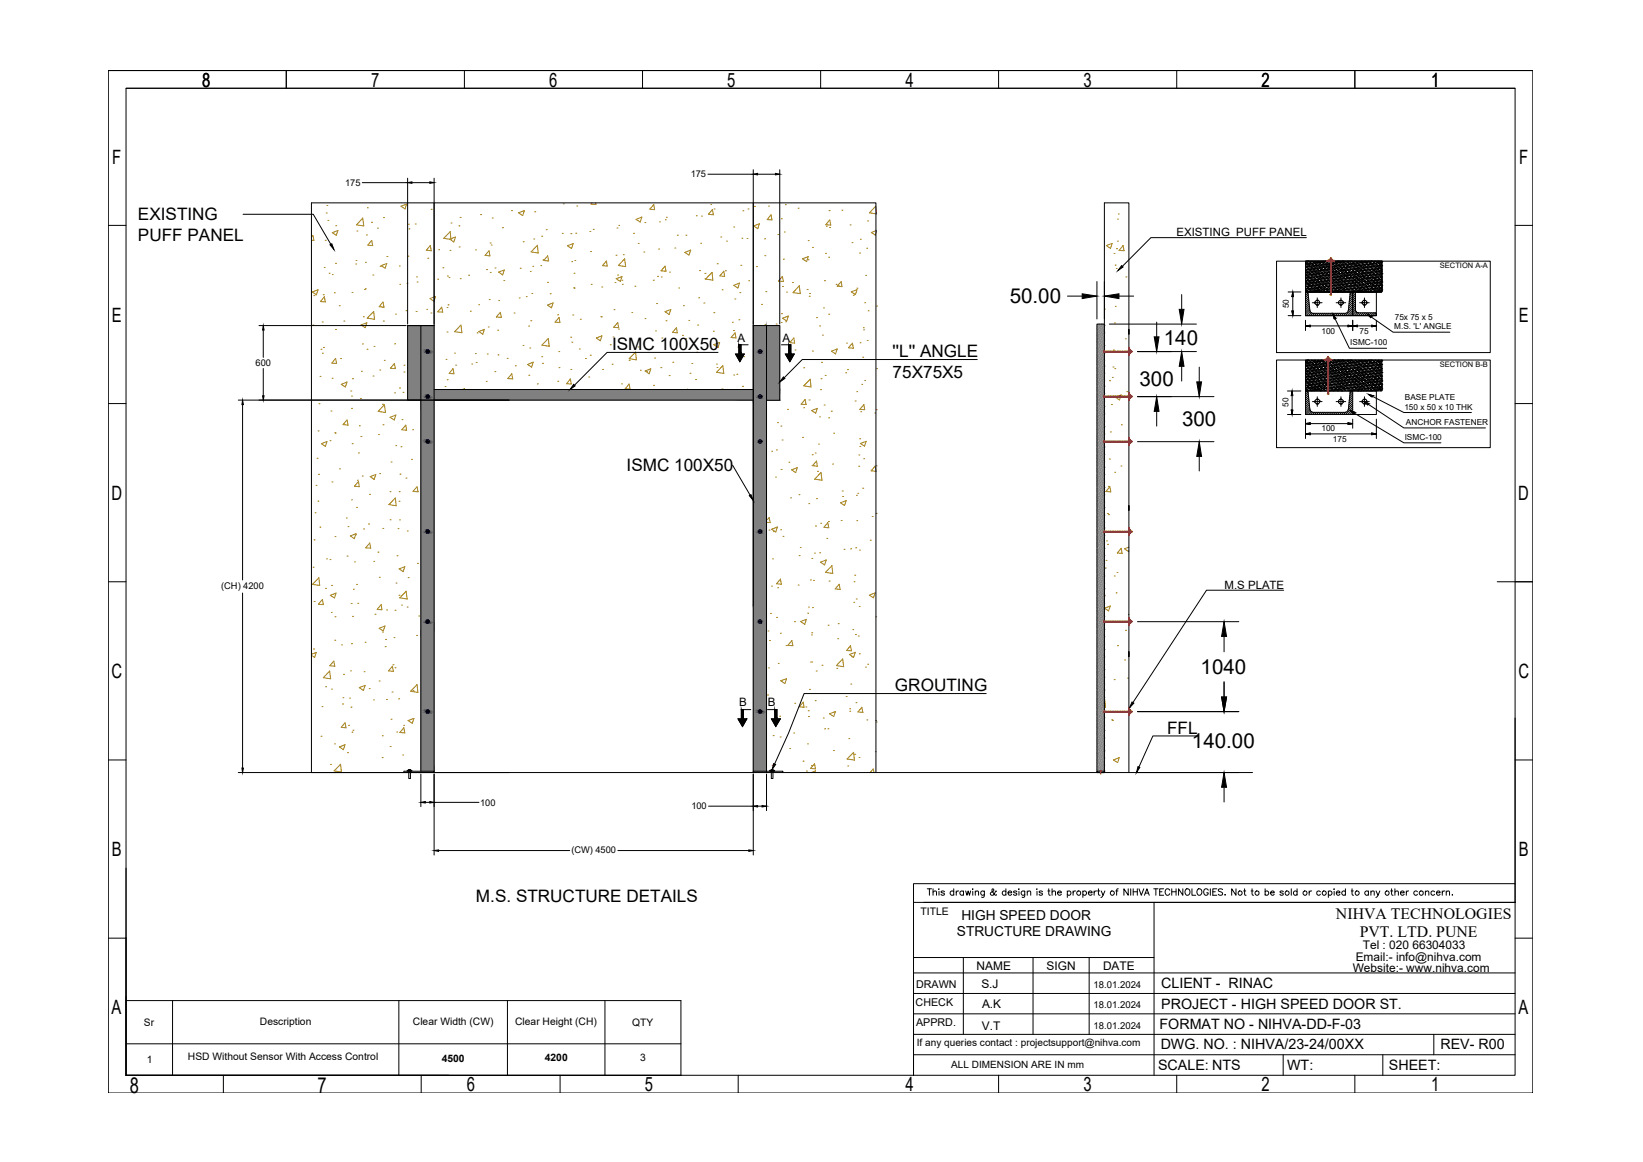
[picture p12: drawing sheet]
<svg xmlns="http://www.w3.org/2000/svg" width="420mm" height="297mm" viewBox="0 0 420 297" stroke-linecap="round" stroke-linejoin="round" font-family="sans-serif">
<defs><g id="words">
<g font-size="5.6">
<text x="33.2" y="279.3">8</text>
<text x="81.2" y="279.4">7</text>
</g>
<g font-size="5.3">
<text x="258.2" y="77.6">50.00</text>
<text x="297.6" y="88.2">140</text>
<text x="291.4" y="98.8">300</text>
<text x="302.3" y="108.8">300</text>
<text x="307" y="172.3">1040</text>
<text x="304.8" y="191.1">140.00</text>
</g>
<g font-size="5">
<text x="51.7" y="22.2">8</text>
<text x="94.9" y="22.1">7</text>
<text x="140.5" y="22.2">6</text>
<text x="186" y="22.1">5</text>
<text x="231.6" y="22.1">4</text>
<text x="277.1" y="22.2">3</text>
<text x="322.6" y="22.2">2</text>
<text x="366" y="22.2">1</text>
<text x="28.7" y="42">F</text>
<text x="388.5" y="42">F</text>
<text x="28.6" y="82.3">E</text>
<text x="388.4" y="82.3">E</text>
<text x="28.5" y="127.8">D</text>
<text x="388.3" y="127.8">D</text>
<text x="28.5" y="173.4">C</text>
<text x="388.3" y="173.4">C</text>
<text x="28.6" y="218.8">B</text>
<text x="388.4" y="218.8">B</text>
<text x="28.5" y="259.2">A</text>
<text x="388.3" y="259.2">A</text>
<text x="119.4" y="278.8">6</text>
<text x="164.9" y="278.8">5</text>
<text x="231.6" y="278.9">4</text>
<text x="277.1" y="278.9">3</text>
<text x="322.6" y="278.9">2</text>
<text x="366" y="278.9">1</text>
</g>
<g font-size="4.4">
<text x="35.3" y="56.3">EXISTING</text>
<text x="35.3" y="61.6">PUFF PANEL</text>
<text x="156.5" y="89.5">ISMC 100X50</text>
<text x="228.3" y="91.3">''L'' ANGLE</text>
<text x="228.3" y="96.6">75X75X5</text>
<text x="160.2" y="120.5">ISMC 100X50</text>
<text x="228.9" y="176.7">GROUTING</text>
<text x="298.5" y="187.5">FFL</text>
<text x="121.7" y="230.5">M.S. STRUCTURE DETAILS</text>
</g>
<g font-size="4.1">
<text x="341.6" y="234.9">NIHVA TECHNOLOGIES</text>
<text x="347.7" y="239.5">PVT. LTD. PUNE</text>
</g>
<g font-size="3.7">
<text x="296.9" y="252.6">CLIENT - RINAC</text>
<text x="297" y="257.8">PROJECT - HIGH SPEED DOOR ST.</text>
<text x="296.5" y="263.1">FORMAT NO - NIHVA-DD-F-03</text>
<text x="296.8" y="268.3">DWG. NO. : NIHVA/23-24/00XX</text>
<text x="368.4" y="268.2">REV- R00</text>
<text x="296.1" y="273.5">SCALE: NTS</text>
<text x="329.2" y="273.5">WT:</text>
<text x="355.2" y="273.5">SHEET:</text>
</g>
<g font-size="3.5">
<text x="244.7" y="239.4">STRUCTURE DRAWING</text>
<text x="245.8" y="235.1">HIGH SPEED DOOR</text>
</g>
<g font-size="3">
<text x="188.6" y="87.3">A</text>
<text x="200.1" y="87.3">A</text>
<text x="189" y="180.6">B</text>
<text x="196.3" y="180.6">B</text>
<text x="346.7" y="245.6">Email:- info@nihva.com</text>
<text x="348.5" y="242.5">Tel : 020 66304033</text>
<text x="249.7" y="247.9">NAME</text>
<text x="267.6" y="247.9">SIGN</text>
<text x="282.1" y="247.9">DATE</text>
<text x="345.9" y="248.4">Website:- www.nihva.com</text>
<text x="251" y="252.4">S.J</text>
<text x="251.1" y="257.6">A.K</text>
<text x="251.1" y="263.2">V.T</text>
</g>
<g font-size="2.9">
<text x="300.9" y="60.4">EXISTING PUFF PANEL</text>
<text x="313.2" y="150.5">M.S PLATE</text>
</g>
<g font-size="2.7">
<text x="235.4" y="234">TITLE</text>
<text x="234.2" y="257.1">CHECK</text>
<text x="234.3" y="252.5">DRAWN</text>
<text x="234.3" y="262.3">APPRD.</text>
</g>
<g font-size="2.6">
<text x="36.8" y="262.3">Sr</text>
<text x="66.5" y="262">Description</text>
<text x="105.6" y="262">Clear Width (CW)</text>
<text x="131.8" y="262">Clear Height (CH)</text>
<text x="161.7" y="262.2">QTY</text>
<text x="234.5" y="267.5">If any queries contact : projectsupport@nihva.com</text>
<text x="37.6" y="271.8">1</text>
<text x="48.1" y="271">HSD Without Sensor With Access Control</text>
<text x="113" y="271.5">4500</text>
<text x="139.3" y="271.2">4200</text>
<text x="163.7" y="271.2">3</text>
<text x="243.3" y="273.1">ALL DIMENSION ARE IN mm</text>
</g>
<g font-size="2.4">
<text x="88.2" y="47.5">175</text>
<text x="176.6" y="45.3">175</text>
<text x="65.4" y="93.6">600</text>
<text x="56.6" y="150.5">(CH) 4200</text>
<text x="122.8" y="205.9">100</text>
<text x="176.8" y="206.9">100</text>
<text x="146.1" y="218">(CW) 4500</text>
<text x="279.7" y="252.5">18.01.2024</text>
<text x="279.7" y="257.8">18.01.2024</text>
<text x="279.7" y="263">18.01.2024</text>
</g>
<g font-size="2.1">
<text x="329.6" y="78.8" transform="rotate(-90 329.6 78.8)">50</text>
<text x="356.7" y="81.7">75x 75 x 5</text>
<text x="337.9" y="85.3">100</text>
<text x="345.3" y="88.3">ISMC-100</text>
<text x="347.7" y="85.3">75</text>
<text x="356.5" y="84.2">M.S. 'L' ANGLE</text>
<text x="329.5" y="104.1" transform="rotate(-90 329.5 104.1)">50</text>
<text x="359.1" y="104.7">150 x 50 x 10 THK</text>
<text x="359.3" y="102.3">BASE PLATE</text>
<text x="337.9" y="110.2">100</text>
<text x="340.9" y="112.9">175</text>
<text x="359.2" y="112.4">ISMC-100</text>
<text x="359.6" y="108.6">ANCHOR FASTENER</text>
</g>
<g font-size="1.9">
<text x="368.2" y="68.5">SECTION A-A</text>
<text x="368.2" y="93.9">SECTION B-B</text>
</g>
</g></defs>
<!-- layer: 0 -->
<g fill="none" stroke="#000" stroke-width=".26">
<path d="M27.7 18h364.3v261.4h-364.3zM27.7 18h364.3M73.2 18v4.6M118.8 18v4.6M164.3 18v4.6M209.9 18v4.6M255.4 18v4.6M300.9 18v4.6M346.5 18v4.6M32.2 22.6h355.2v252.3h-355.2zM32.2 22.6h355.2M27.7 57.6h4.5"/>
<path d="M62.2 54.8h17.9l4.5 7.6M92.6 46.7h11.6M104.2 45.6v37.2M105.3 46.7h4.6M111 51.9v145.6v-.4h-6.3M111 45.6v37.2M181 44.5h11.6M192.6 43.4v111.3M193.7 44.5h4.6M199.4 43.4v39.4M387.4 57.6h4.6M273 75.7h3.7"/>
<path d="M280.5 72v9.5M286.1 75.7h3.8M302.2 75.3v3.8M333.9 71.8h.1M333.9 67.1h.1M333.9 68.2h.1M333.9 66.8h19.5v7.8h-19.5h19.5v-7.8h-19.5v7.8zM333.9 74h.1M333.9 67.6h.1M333.9 69.2h.1M333.9 70.2h.1M333.9 66.9h.1"/>
<path d="M333.9 67.4h.1M333.9 66.8h.1M333.9 67.5h.1M333.9 69h.1M333.9 70.3h.1M333.9 72h.1M333.9 71.2h.1M333.9 72.2h.1M334 67.9h.1M334 68.5h.1M334 69.6h.1M334 71.1h.1"/>
<path d="M334 71.8h.1M334 73.2h.1M334 73.1h.1M334 72.3h.1M334 74.3h.1M334 69h.1M334 70.1h.1M334 73.9h.1M334 71h.1M334.1 60.7h-39.8l-7.3 7.4M334.1 70.6h.1M334.1 71.1h.1"/>
<path d="M334.1 68.2h.1M334.1 73.7h.1M334.1 71.7h.1M334.1 72.2h.1M334.1 72.7h.1M334.1 70.4h.1M334.1 72.5h.1M334.1 67.1h.1M334.2 73.2h.1M334.2 73.8h.1M334.2 74.6h.1M334.2 69.9h.1"/>
<path d="M334.2 71h.1M334.2 72.6h.1M334.2 67.4h.1M334.2 68.4h.1M334.2 69.4h.1M334.2 74.3h.1M334.2 67.5h.1M334.2 68.2h.1M334.2 69.6h.1M334.2 70.4h.1M334.2 71.5h.1M334.2 70.3h.1"/>
<path d="M334.2 71.8h.1M334.2 72.5h.1M334.2 73.9h.1M334.2 68.9h.1M334.2 69.5h.1M334.2 73.5h.1M334.3 74.6h.1M334.3 71.6h.1M334.3 74.4h.1M334.3 71.5h.1M334.3 73.5h.1M334.3 74.5h.1"/>
<path d="M334.3 67.1h.1M334.3 67.7h.1M334.3 66.8h.1M334.3 68.9h.1M334.3 67.8h.1M334.4 68.2h.1M334.4 68.7h.1M334.4 69.3h.1M334.4 71h.1M334.4 73.2h.1M334.4 69h.1M334.4 70.6h.1"/>
<path d="M334.4 71.7h.1M334.4 69.8h.1M334.4 70.3h.1M334.4 66.8h.1M334.4 73.4h.1M334.4 74.5h.1M334.4 67.6h.1M334.4 70.9h.1M334.4 71.4h.1M334.4 71.9h.1M334.4 68.9h.1M334.4 69.6h.1"/>
<path d="M334.4 69.7h.1M334.5 72.4h.1M334.5 73h.1M334.5 71h.1M334.5 73.2h.1M334.5 74.5h.1M334.5 72.3h.1M334.5 68.7h.1M334.5 70.7h.1M334.5 71.7h.1M334.5 72.7h.1M334.5 73.5h.1"/>
<path d="M334.5 74h.1M334.5 66.9h.1M334.5 68.5h.1M334.5 73.7h.1M334.6 67.4h.1M334.6 69.6h.1M334.6 71.3h.1M334.6 72.8h.1M334.6 71.7h.1M334.6 73.8h.1M334.6 72.4h.1M334.6 74h.1"/>
<path d="M334.7 66.9h.1M334.7 67.4h.1M334.7 67.9h.1M334.7 70.2h.1M334.7 68.5h.1M334.7 69h.1M334.7 68.8h.1M334.7 69.6h.1M334.7 71h.1M334.7 73h.1M334.7 70.1h.1M334.7 70.6h.1"/>
<path d="M334.7 71.7h.1M334.7 73.1h.1M334.7 73.8h.1M334.7 67.6h.1M334.7 68.9h.1M334.7 69.9h.1M334.8 71.1h.1M334.8 71.7h.1M334.8 69.2h.1M334.8 70.3h.1M334.8 72h.1M334.8 70h.1"/>
<path d="M334.8 73h.1M334.8 72.2h.1M334.8 72.7h.1M334.8 73.2h.1M334.8 68.1h.1M334.8 70.2h.1M334.8 73.1h.1M334.8 74h.1M334.9 73.8h.1M334.9 74.3h.1M334.9 72.4h.1M334.9 74.5h.1"/>
<path d="M334.9 68.2h.1M334.9 74h.1M334.9 67.4h.1M334.9 71h.1M334.9 73.7h.1M335 68.1h.1M335 69.5h.1M335 70.2h.1M335 71.7h.1M335 67.1h.1M335 72.3h.1M335 73.8h.1"/>
<path d="M335 74.5h.1M335 68.2h.1M335 69.9h.1M335 71h.1M335 67.2h.1M335 69.2h.1M335 67.6h.1M335 72.6h.1M335 71.2h.1M335.1 68.2h.1M335.1 68.7h.1M335.1 69.3h.1"/>
<path d="M335.1 68.8h.1M335.1 71h.1M335.1 68.9h.1M335.1 72.2h.1M335.1 73.2h.1M335.1 74.3h.1M335.1 69.8h.1M335.1 70.3h.1M335.1 73.1h.1M335.1 71.6h.1M335.1 73.3h.1M335.2 70.9h.1"/>
<path d="M335.2 71.4h.1M335.2 71.9h.1M335.2 68.1h.1M335.2 67.8h.1M335.2 74.4h.1M335.2 72.4h.1M335.2 73h.1M335.2 68.8h.1M335.2 70.2h.1M335.2 72.3h.1M335.2 69h.1M335.2 70.6h.1"/>
<path d="M335.3 73.5h.1M335.3 74h.1M335.3 74.5h.1M335.3 73.1h.1M335.3 71.7h.1M335.3 73.4h.1M335.3 67.4h.1M335.3 68.4h.1M335.3 66.8h.1M335.3 69.6h.1M335.3 68.5h.1M335.3 70.4h.1"/>
<path d="M335.3 69.5h.1M335.3 71.6h.1M335.3 72.3h.1M335.3 70.5h.1M335.3 71.5h.1M335.3 72.5h.1M335.4 66.8h.1M335.4 67.4h.1M335.4 73.7h.1M335.4 72.6h.1M335.4 73.5h.1M335.4 74.5h.1"/>
<path d="M335.4 67.9h.1M335.4 68.5h.1M335.4 67.3h.1M335.4 68.7h.1M335.4 69.6h.1M335.4 71.3h.1M335.4 74.6h.1M335.5 69h.1M335.5 69.5h.1M335.5 70.9h.1M335.5 71.6h.1M335.5 73h.1"/>
<path d="M335.5 72.4h.1M335.5 74h.1M335.5 70.1h.1M335.5 70.6h.1M335.5 71.1h.1M335.5 73.7h.1M335.5 67.5h.1M335.5 67.6h.1M335.5 72.2h.1M335.5 68h.1M335.5 70.2h.1M335.5 68.7h.1"/>
<path d="M335.5 69.7h.1M335.6 72.7h.1M335.6 73.2h.1M335.6 73.7h.1M335.6 70.1h.1M335.6 72.3h.1M335.6 67.7h.1M335.6 70.7h.1M335.6 71.8h.1M335.6 74.3h.1M335.6 74.4h.1M335.6 67.6h.1"/>
<path d="M335.6 69.2h.1M335.6 70.3h.1M335.6 69.8h.1M335.6 72.8h.1M335.6 73.8h.1M335.7 67.3h.1M335.7 68h.1M335.7 69.4h.1M335.7 72h.1M335.7 73.1h.1M335.7 73.8h.1M335.7 67.1h.1"/>
<path d="M335.7 70.1h.1M335.7 71.5h.1M335.7 72.3h.1M335.7 73.7h.1M335.7 68.2h.1M335.8 67.7h.1M335.8 68.2h.1M335.8 74.4h.1M335.8 71h.1M335.8 68.7h.1M335.8 69.3h.1M335.8 69.8h.1"/>
<path d="M335.8 67.1h.1M335.8 73.7h.1M335.8 66.9h.1M335.8 67.9h.1M335.8 70.3h.1M335.8 70.9h.1M335.8 73h.1M335.8 69.9h.1M335.8 67h.1M335.8 69h.1M335.8 70h.1M335.9 71.4h.1"/>
<path d="M335.9 71.9h.1M335.9 72.4h.1M335.9 71h.1M335.9 72.6h.1M335.9 73.8h.1M335.9 69h.1M335.9 72h.1M335.9 73h.1M335.9 73.5h.1M335.9 68h.1M335.9 68.7h.1M335.9 70.1h.1"/>
<path d="M335.9 68.9h.1M336 74h.1M336 74.5h.1M336 70.8h.1M336 72.2h.1M336 72.9h.1M336 74.4h.1M336 71.6h.1M336 73.1h.1M336 67.8h.1M336.1 67.2h.1M336.1 69.4h.1"/>
<path d="M336.1 69h.1M336.1 70.6h.1M336.1 66.8h.1M336.1 67.4h.1M336.1 71.5h.1M336.1 73.7h.1M336.1 71.7h.1M336.1 73.4h.1M336.1 68.2h.1M336.1 69.2h.1M336.1 67.9h.1M336.1 68.5h.1"/>
<path d="M336.1 74.5h.1M336.1 70.2h.1M336.1 71.2h.1M336.2 69h.1M336.2 69.5h.1M336.2 67.2h.1M336.2 68.7h.1M336.2 69.3h.1M336.2 70.8h.1M336.2 69.6h.1M336.2 72.3h.1M336.2 73.3h.1"/>
<path d="M336.2 74.3h.1M336.2 70h.1M336.2 70.6h.1M336.2 71.1h.1M336.2 71.5h.1M336.2 72.9h.1M336.2 73.6h.1M336.3 71.6h.1M336.3 72.1h.1M336.3 66.9h.1M336.3 68.5h.1M336.3 69.6h.1"/>
<path d="M336.3 71.3h.1M336.3 74.3h.1M336.3 72.7h.1M336.3 73.2h.1M336.3 73.7h.1M336.3 67.9h.1M336.3 70.1h.1M336.3 72.4h.1M336.3 74h.1M336.4 74.3h.1M336.4 72.2h.1M336.4 67.5h.1"/>
<path d="M336.4 67.2h.1M336.4 70.2h.1M336.4 68.5h.1M336.4 69.5h.1M336.4 67.9h.1M336.4 69.3h.1M336.4 70h.1M336.4 71.5h.1M336.4 73h.1M336.4 70.5h.1M336.4 72.5h.1M336.5 67.1h.1"/>
<path d="M336.5 67.6h.1M336.5 72.2h.1M336.5 73.6h.1M336.5 74.3h.1M336.5 69.2h.1M336.5 71.5h.1M336.5 73.5h.1M336.5 74.5h.1M336.5 68.2h.1M336.5 68.7h.1M336.5 70.3h.1M336.5 72h.1"/>
<path d="M336.5 73.1h.1M336.6 69.2h.1M336.6 69.8h.1M336.6 70.3h.1M336.6 68.6h.1M336.6 70.7h.1M336.6 68.2h.1M336.6 70.8h.1M336.6 71.4h.1M336.6 72.9h.1M336.6 71h.1M336.6 71.9h.1"/>
<path d="M336.6 72.4h.1M336.6 67.9h.1M336.6 67.1h.1M336.6 73.7h.1M336.6 67.7h.1M336.6 68.7h.1M336.7 73.5h.1M336.7 74h.1M336.7 68.6h.1M336.7 70h.1M336.7 70.7h.1M336.7 72.1h.1"/>
<path d="M336.7 68.2h.1M336.7 69.9h.1M336.7 69.7h.1M336.7 74.5h.1M336.7 72.9h.1M336.7 74.3h.1M336.7 71h.1M336.7 72.6h.1M336.7 70.8h.1M336.7 71.8h.1M336.7 72.8h.1M336.8 67.1h.1"/>
<path d="M336.8 73.8h.1M336.8 72.8h.1M336.8 66.8h.1M336.8 67.4h.1M336.8 69.3h.1M336.8 71.4h.1M336.8 68.9h.1M336.8 71.6h.1M336.9 67.9h.1M336.9 68.5h.1M336.9 69h.1M336.9 73.5h.1"/>
<path d="M336.9 74.4h.1M336.9 69.5h.1M336.9 70h.1M336.9 67.1h.1M336.9 67.8h.1M336.9 66.9h.1M336.9 70.6h.1M336.9 71.1h.1M336.9 71.6h.1M336.9 69.3h.1M336.9 70.7h.1M336.9 71.4h.1"/>
<path d="M336.9 72.8h.1M336.9 71.7h.1M336.9 73.4h.1M337 72.2h.1M337 72.7h.1M337 73.5h.1M337 66.8h.1M337 74.5h.1M337 68h.1M337 70h.1M337 71h.1M337 72h.1"/>
<path d="M337 73.2h.1M337 73.7h.1M337 74.3h.1M337 67.8h.1M337 69.6h.1M337 72.1h.1M337 73h.1M337 74h.1M337.1 70h.1M337.1 72.1h.1M337.1 72.3h.1M337.1 74.1h.1"/>
<path d="M337.1 74.2h.1M337.1 66.9h.1M337.1 68.5h.1M337.2 67.8h.1M337.2 69.2h.1M337.2 69.6h.1M337.2 71.3h.1M337.2 72.4h.1M337.2 74h.1M337.2 67.1h.1M337.2 67.6h.1M337.2 69.9h.1"/>
<path d="M337.2 71.4h.1M337.2 72.1h.1M337.2 73.5h.1M337.2 67.5h.1M337.2 67.2h.1M337.2 68.2h.1M337.2 68.7h.1M337.2 74.2h.1M337.2 70.2h.1M337.2 71.2h.1M337.3 69.2h.1M337.3 69.8h.1"/>
<path d="M337.3 70.3h.1M337.3 68.5h.1M337.3 73h.1M337.3 71.3h.1M337.3 72.3h.1M337.3 73.3h.1M337.3 70.8h.1M337.3 70.7h.1M337.3 72.8h.1M337.3 67.6h.1M337.3 74.3h.1M337.4 71.9h.1"/>
<path d="M337.4 72.4h.1M337.4 72.9h.1M337.4 70.3h.1M337.4 72h.1M337.4 73.4h.1M337.4 74h.1M337.4 67.8h.1M337.4 68.5h.1M337.4 69.9h.1M337.4 73.1h.1M337.5 74.5h.1M337.5 70.6h.1"/>
<path d="M337.5 72.1h.1M337.5 72.8h.1M337.5 74.2h.1M337.5 68.2h.1M337.5 71h.1M337.5 67.4h.1M337.5 73.7h.1M337.5 68.5h.1M337.5 69.5h.1M337.5 66.8h.1M337.5 67.1h.1M337.5 69.2h.1"/>
<path d="M337.5 69.9h.1M337.5 70.5h.1M337.5 71.5h.1M337.5 72.5h.1M337.6 67.4h.1M337.6 67.9h.1M337.6 68.4h.1M337.6 71.3h.1M337.6 73.4h.1M337.6 71h.1M337.6 72.6h.1M337.6 73.5h.1"/>
<path d="M337.6 74.5h.1M337.6 69h.1M337.6 69.5h.1M337.6 73.8h.1M337.6 74.6h.1M337.7 70h.1M337.7 70.5h.1M337.7 67h.1M337.7 68.5h.1M337.7 69.2h.1M337.7 70.6h.1M337.7 68.9h.1"/>
<path d="M337.7 71.1h.1M337.7 71.6h.1M337.7 72.1h.1M337.7 71.3h.1M337.7 72.7h.1M337.7 73.4h.1M337.7 74.4h.1M337.7 72.6h.1M337.7 73.2h.1M337.7 67.8h.1M337.7 67.7h.1M337.7 68.7h.1"/>
<path d="M337.8 73.7h.1M337.8 74.3h.1M337.8 67.7h.1M337.8 69.9h.1M337.8 69h.1M337.8 70.6h.1M337.8 71.7h.1M337.8 73.4h.1M337.8 69.7h.1M337.8 70.7h.1M337.8 72h.1M337.8 74.1h.1"/>
<path d="M337.8 66.8h.1M337.8 74.5h.1M337.8 72.8h.1M337.9 67h.1M337.9 69.6h.1M337.9 71.8h.1M337.9 73.8h.1M337.9 67.1h.1M337.9 67.6h.1M337.9 68.2h.1M337.9 67.7h.1M337.9 69.1h.1"/>
<path d="M337.9 69.9h.1M337.9 71.3h.1M337.9 72.3h.1M338 68.7h.1M338 69.2h.1M338 72h.1M338 73.4h.1M338 74.1h.1M338 66.9h.1M338 68.5h.1M338 69.8h.1M338 70.3h.1"/>
<path d="M338 70.8h.1M338 69.6h.1M338 71.3h.1M338 71.9h.1M338 68.4h.1M338 70.5h.1M338 74h.1M338 67h.1M338 68h.1M338 69h.1M338.1 72.4h.1M338.1 72.9h.1"/>
<path d="M338.1 73.4h.1M338.1 72.7h.1M338.1 67.5h.1M338.1 70.2h.1M338.1 70h.1M338.1 71h.1M338.1 72.1h.1M338.1 74h.1M338.1 74.5h.1M338.1 67.7h.1M338.1 73h.1M338.1 74.1h.1"/>
<path d="M338.2 68.4h.1M338.2 69.8h.1M338.2 70.5h.1M338.2 72h.1M338.2 67.6h.1M338.2 69.2h.1M338.2 73.1h.1M338.2 72.6h.1M338.2 74.1h.1M338.2 70.3h.1M338.3 66.8h.1M338.3 67h.1"/>
<path d="M338.3 73.1h.1M338.3 67.4h.1M338.3 67.9h.1M338.3 69.1h.1M338.3 71.2h.1M338.3 68.2h.1M338.3 67.2h.1M338.3 68.4h.1M338.3 69h.1M338.3 69.5h.1M338.3 73.4h.1M338.3 71h.1"/>
<path d="M338.3 73.7h.1M338.3 68.3h.1M338.3 69.3h.1M338.3 70.2h.1M338.4 70h.1M338.4 70.5h.1M338.4 66.9h.1M338.4 68.4h.1M338.4 67.1h.1M338.4 70.3h.1M338.4 71.3h.1M338.4 72.3h.1"/>
<path d="M338.4 71.1h.1M338.4 71.6h.1M338.4 72.1h.1M338.4 69h.1M338.4 71.2h.1M338.4 68.2h.1M338.4 69.9h.1M338.4 71h.1M338.4 74.3h.1M338.5 72.6h.1M338.5 73.2h.1M338.5 73.3h.1"/>
<path d="M338.5 73.7h.1M338.5 74.3h.1M338.5 67.6h.1M338.5 68.9h.1M338.6 69.8h.1M338.6 71.9h.1M338.6 71.6h.1M338.6 67.5h.1M338.6 74h.1M338.6 67.8h.1M338.6 74.4h.1M338.6 68.5h.1"/>
<path d="M338.6 69.5h.1M338.6 67.1h.1M338.6 67.6h.1M338.6 66.9h.1M338.6 69h.1M338.6 70.6h.1M338.6 69.6h.1M338.6 70.5h.1M338.6 71.5h.1M338.7 68.2h.1M338.7 68.7h.1M338.7 71.2h.1"/>
<path d="M338.7 71.9h.1M338.7 73.3h.1M338.7 71.7h.1M338.7 73.4h.1M338.7 74.5h.1M338.7 71.6h.1M338.7 72.6h.1M338.7 73.6h.1M338.7 69.2h.1M338.7 69.7h.1M338.7 74h.1M338.7 66.8h.1"/>
<path d="M338.7 69.6h.1M338.7 74.6h.1M338.8 70.3h.1M338.8 70.8h.1M338.8 71.3h.1M338.8 68.3h.1M338.8 72.3h.1M338.8 71.8h.1M338.8 72.4h.1M338.8 70.4h.1M338.8 72.6h.1M338.8 66.9h.1"/>
<path d="M338.8 68.5h.1M338.9 72.9h.1M338.9 73.4h.1M338.9 74h.1M338.9 69.6h.1M338.9 71.3h.1M338.9 67.7h.1M338.9 68.7h.1M338.9 74.5h.1M338.9 67.6h.1M338.9 68.3h.1M338.9 69.7h.1"/>
<path d="M338.9 72.4h.1M338.9 66.8h.1M338.9 70.8h.1M338.9 70.4h.1M338.9 71.8h.1M338.9 72.6h.1M338.9 67.5h.1M338.9 68.8h.1M338.9 72.8h.1M339 66.8h.1M339 67.4h.1M339 70.2h.1"/>
<path d="M339 73h.1M339 70.8h.1M339 72.9h.1M339 73.8h.1M339 67.9h.1M339 68.4h.1M339 69h.1M339.1 69h.1M339.1 69.5h.1M339.1 70h.1M339.1 73.2h.1M339.1 67.6h.1"/>
<path d="M339.1 69.2h.1M339.1 70.3h.1M339.1 72h.1M339.1 70.5h.1M339.1 71.1h.1M339.1 73.1h.1M339.1 67h.1M339.1 71.6h.1M339.1 72.1h.1M339.1 72.6h.1M339.1 66.8h.1M339.1 68.2h.1"/>
<path d="M339.1 70.4h.1M339.1 68h.1M339.2 73.2h.1M339.2 73.7h.1M339.2 71.1h.1M339.2 72.5h.1M339.2 71h.1M339.2 68h.1M339.2 70h.1M339.2 72.1h.1M339.2 74.3h.1M339.2 67.1h.1"/>
<path d="M339.2 70.1h.1M339.2 73.1h.1M339.2 74.1h.1M339.3 67.5h.1M339.3 69.7h.1M339.3 68.2h.1M339.3 69.9h.1M339.3 72.1h.1M339.3 71.8h.1M339.3 74h.1M339.3 71h.1M339.3 72.6h.1"/>
<path d="M339.3 73.7h.1M339.3 74.1h.1M339.4 67.1h.1M339.4 67.6h.1M339.4 66.8h.1M339.4 68.9h.1M339.4 68.1h.1M339.4 68.7h.1M339.4 67.5h.1M339.4 69.6h.1M339.4 71.1h.1M339.4 71.6h.1"/>
<path d="M339.4 67.2h.1M339.4 69.2h.1M339.4 69.7h.1M339.4 71.8h.1M339.4 73.2h.1M339.4 73.9h.1M339.4 67.8h.1M339.4 74.4h.1M339.4 68.2h.1M339.4 69.3h.1M339.4 70.3h.1M339.5 70.2h.1"/>
<path d="M339.5 70.8h.1M339.5 71.3h.1M339.5 68.9h.1M339.5 70.6h.1M339.5 69.3h.1M339.5 72.3h.1M339.5 71.8h.1M339.5 72.4h.1M339.5 68.2h.1M339.5 70.4h.1M339.5 71.7h.1M339.5 73.3h.1"/>
<path d="M339.5 74.3h.1M339.6 72.9h.1M339.6 73.4h.1M339.6 74h.1M339.6 72.5h.1M339.6 74.6h.1M339.6 66.8h.1M339.6 74.5h.1M339.6 67.5h.1M339.6 69.6h.1M339.6 72.3h.1M339.7 68.2h.1"/>
<path d="M339.7 69.6h.1M339.7 70.3h.1M339.7 71.8h.1M339.7 66.8h.1M339.7 72.5h.1M339.7 73.9h.1M339.7 74.6h.1M339.7 66.9h.1M339.7 68.5h.1M339.7 71.3h.1M339.7 67.5h.1M339.7 67.3h.1"/>
<path d="M339.7 67.9h.1M339.7 72.4h.1M339.7 74h.1M339.7 69.5h.1M339.7 70.5h.1M339.8 68.4h.1M339.8 68.9h.1M339.8 69.5h.1M339.8 71h.1M339.8 67.5h.1M339.8 70.6h.1M339.8 71.5h.1"/>
<path d="M339.8 72.6h.1M339.8 73.6h.1M339.8 70h.1M339.8 70.5h.1M339.8 73.2h.1M339.8 70.2h.1M339.8 74.6h.1M339.9 71h.1M339.9 71.6h.1M339.9 68.2h.1M339.9 73h.1M339.9 74.6h.1"/>
<path d="M339.9 72.1h.1M339.9 72.6h.1M339.9 73.2h.1M339.9 68.9h.1M339.9 70.3h.1M339.9 72.4h.1M339.9 67.6h.1M339.9 69.2h.1M340 73.7h.1M340 74.2h.1M340 74.5h.1M340 72h.1"/>
<path d="M340 73.1h.1M340 67.7h.1M340 67.4h.1M340 68.2h.1M340 67.8h.1M340 68.7h.1M340 69.8h.1M340 69.6h.1M340 71.7h.1M340 71h.1M340 70.8h.1M340 71.8h.1"/>
<path d="M340.1 67.1h.1M340.1 67.6h.1M340.1 73.8h.1M340.1 73.7h.1M340.1 71.8h.1M340.1 72.8h.1M340.1 68.1h.1M340.1 68.7h.1M340.1 69.2h.1M340.1 67.4h.1M340.1 68.8h.1M340.1 68.2h.1"/>
<path d="M340.1 69.9h.1M340.1 73.9h.1M340.2 69.7h.1M340.2 70.3h.1M340.2 69.6h.1M340.2 71h.1M340.2 71.7h.1M340.2 73.1h.1M340.2 72.6h.1M340.2 70.8h.1M340.2 71.3h.1M340.2 71.8h.1"/>
<path d="M340.2 73.8h.1M340.2 73.7h.1M340.2 67h.1M340.2 72.4h.1M340.2 72.9h.1M340.2 68.1h.1M340.2 68.9h.1M340.2 71.6h.1M340.2 68h.1M340.2 69h.1M340.2 75.1l.3 .2M340.2 74.6l.3 .2"/>
<path d="M340.2 74.2l.3 .2M340.2 73.7l.3 .3M340.2 73.3l.3 .2M340.2 72.9l.3 .2M340.2 72.4l.3 .2M340.2 72l.3 .2M340.2 71.5l.3 .3M340.2 71.1l.3 .2M340.2 70.7l.3 .2M340.2 70.2l.3 .2M340.2 69.8l.3 .2M340.2 69.3l.3 .3"/>
<path d="M340.2 68.9l.3 .2M340.2 68.4l.3 .3M340.2 68l.3 .2M340.2 67.5l.3 .3M340.2 67.1l.3 .2M340.2 74.9l.3 .2M340.2 74.5l.3 .2M340.2 74l.3 .3M340.2 73.6l.3 .2M340.2 73.2l.3 .2M340.2 72.7l.3 .2M340.2 72.3l.3 .2"/>
<path d="M340.2 71.8l.3 .3M340.2 71.4l.3 .2M340.2 71l.3 .2M340.2 70.5l.3 .2M340.2 70.1l.3 .2M340.2 69.6l.3 .3M340.2 69.2l.3 .2M340.2 68.7l.3 .3M340.2 68.3l.3 .2M340.2 67.8l.3 .3M340.2 67.4l.3 .2M340.2 66.9l.3 .3"/>
<path d="M340.3 73.4h.1M340.3 74h.1M340.3 74.5h.1M340.3 70.2h.1M340.3 72.4h.1M340.3 74.4h.1M340.3 67h.1M340.3 70h.1M340.3 71h.1M340.3 67.8h.1M340.3 68.9h.1M340.3 70.6h.1"/>
<path d="M340.3 69h.1M340.3 71.1h.1M340.3 72.1h.1M340.3 73.1h.1M340.3 66.8l.2 .1M340.4 67.4h.1M340.4 68.1h.1M340.4 69.5h.1M340.4 71.7h.1M340.4 73.3h.1M340.4 73.1h.1M340.4 74.1h.1"/>
<path d="M340.4 66.8h.1M340.4 70.2h.1M340.4 72.3h.1M340.4 73.8h.1M340.5 67.3h.1M340.5 67.9h.1M340.5 74.5h.1M340.5 69.6h.1M340.5 68.4h.1M340.5 68.9h.1M340.5 68.8h.1M340.5 72.3h.1"/>
<path d="M340.5 67.2h.1M340.5 69.4h.1M340.5 70h.1M340.5 70.5h.1M340.5 70.9h.1M340.5 73.1h.1M340.5 66.9h.1M340.5 68.5h.1M340.5 68.2h.1M340.5 69.3h.1M340.5 70.3h.1M340.6 71h.1"/>
<path d="M340.6 71.5h.1M340.6 69.6h.1M340.6 71.3h.1M340.6 72.4h.1M340.6 74h.1M340.6 68.3h.1M340.6 72.3h.1M340.6 72.1h.1M340.6 72.6h.1M340.6 73.2h.1M340.6 68.1h.1M340.6 68.8h.1"/>
<path d="M340.6 70.2h.1M340.6 67.5h.1M340.6 70.3h.1M340.6 73.4h.1M340.6 74.3h.1M340.7 73.7h.1M340.7 74.2h.1M340.7 70.9h.1M340.7 72.3h.1M340.7 73h.1M340.7 74.5h.1M340.7 70.2h.1"/>
<path d="M340.7 74.4h.1M340.8 67.4h.1M340.8 69.5h.1M340.8 67.6h.1M340.8 69.2h.1M340.8 67.1h.1M340.8 71.6h.1M340.8 73.7h.1M340.8 70.3h.1M340.8 72h.1M340.8 67.5h.1M340.8 68.5h.1"/>
<path d="M340.8 68.1h.1M340.8 68.6h.1M340.8 73.1h.1M340.8 70.6h.1M340.9 69.2h.1M340.9 69.7h.1M340.9 67.3h.1M340.9 68.7h.1M340.9 69.5h.1M340.9 70.9h.1M340.9 68.2h.1M340.9 71h.1"/>
<path d="M340.9 69.6h.1M340.9 71.5h.1M340.9 72.6h.1M340.9 73.6h.1M340.9 70.2h.1M340.9 70.7h.1M340.9 71.6h.1M340.9 73h.1M340.9 73.7h.1M340.9 74.6h.1M341 71.3h.1M341 71.8h.1"/>
<path d="M341 72.3h.1M341 67.1h.1M341 68.2h.1M341 69.9h.1M341 73.7h.1M341 72.9h.1M341 73.4h.1M341 68h.1M341 70.1h.1M341 71h.1M341 72.6h.1M341.1 74h.1"/>
<path d="M341.1 74.5h.1M341.1 72.3h.1M341.1 74.4h.1M341.1 73.7h.1M341.1 67.3h.1M341.1 68.9h.1M341.1 66.8h.1M341.1 67.8h.1M341.1 68.7h.1M341.1 68h.1M341.1 69.4h.1M341.1 70.1h.1"/>
<path d="M341.1 71.5h.1M341.1 71.6h.1M341.1 68.8h.1M341.1 69.8h.1M341.1 70.8h.1M341.1 71.8h.1M341.2 67.9h.1M341.2 68.4h.1M341.2 72.3h.1M341.2 73.7h.1M341.2 74.4h.1M341.2 70.9h.1"/>
<path d="M341.2 72.9h.1M341.2 73.9h.1M341.2 68.9h.1M341.2 69.4h.1M341.2 70.6h.1M341.2 71.7h.1M341.2 73.3h.1M341.3 70h.1M341.3 70.5h.1M341.3 71h.1M341.3 68.7h.1M341.3 70.8h.1"/>
<path d="M341.3 73h.1M341.3 66.8h.1M341.3 74.5h.1M341.3 71.5h.1M341.3 72.1h.1M341.3 69.6h.1M341.3 72.6h.1M341.3 73.2h.1M341.3 73.7h.1M341.3 68h.1M341.3 72.3h.1M341.3 67h.1"/>
<path d="M341.4 74.2h.1M341.4 68.7h.1M341.4 70.1h.1M341.4 70.8h.1M341.4 72.2h.1M341.4 66.9h.1M341.4 68.5h.1M341.4 68.1h.1M341.4 69h.1M341.4 72.9h.1M341.4 74.4h.1M341.4 69.6h.1"/>
<path d="M341.4 71.3h.1M341.4 71.1h.1M341.4 72.1h.1M341.5 67.2h.1M341.5 72.4h.1M341.5 74h.1M341.5 73.1h.1M341.5 74.1h.1M341.5 67.1h.1M341.5 69.4h.1M341.5 71.5h.1M341.5 73.7h.1"/>
<path d="M341.5 67.5h.1M341.5 70.2h.1M341.5 74.2h.1M341.6 67.6h.1M341.6 68.1h.1M341.6 68.6h.1M341.6 73h.1M341.6 69.2h.1M341.6 69.7h.1M341.6 67.2h.1M341.6 68.7h.1M341.6 70.2h.1"/>
<path d="M341.6 70.7h.1M341.6 69.3h.1M341.6 70.8h.1M341.6 71.5h.1M341.6 72.9h.1M341.6 70.3h.1M341.6 72h.1M341.6 68.3h.1M341.7 71.3h.1M341.7 71.8h.1M341.7 72.3h.1M341.7 73.6h.1"/>
<path d="M341.7 73.1h.1M341.7 67.3h.1M341.7 69.3h.1M341.7 70.3h.1M341.7 72.9h.1M341.7 73.4h.1M341.7 67.9h.1M341.7 68.2h.1M341.8 73.9h.1M341.8 74.5h.1M341.8 70.1h.1M341.8 72.2h.1"/>
<path d="M341.8 74.3h.1M341.8 70.9h.1M341.8 73.7h.1M341.8 73.4h.1M341.8 67.1h.1M341.9 67.2h.1M341.9 67.9h.1M341.9 69.3h.1M341.9 68.2h.1M341.9 69.9h.1M341.9 71h.1M341.9 72.6h.1"/>
<path d="M341.9 66.8h.1M341.9 67.3h.1M341.9 67.8h.1M341.9 70h.1M341.9 71.5h.1M341.9 72.2h.1M341.9 73.6h.1M341.9 73.7h.1M341.9 67.5h.1M341.9 68.5h.1M341.9 68.4h.1M341.9 68.9h.1"/>
<path d="M341.9 74.3h.1M341.9 69.6h.1M341.9 70.6h.1M342 69.4h.1M342 69.9h.1M342 68.6h.1M342 71.6h.1M342 72.6h.1M342 70.5h.1M342 71h.1M342 71.5h.1M342 70.7h.1"/>
<path d="M342 72.9h.1M342 67.8h.1M342 74.4h.1M342 73.6h.1M342 74.6h.1M342.1 72.1h.1M342.1 72.6h.1M342.1 68.9h.1M342.1 70.6h.1M342.1 73.1h.1M342.1 73.7h.1M342.1 74.2h.1"/>
<path d="M342.1 67.9h.1M342.1 68.6h.1M342.1 70h.1M342.1 71.7h.1M342.1 73.3h.1M342.1 74.5h.1M342.2 70.7h.1M342.2 72.1h.1M342.2 72.9h.1M342.2 74.3h.1M342.2 66.8h.1M342.2 69.6h.1"/>
<path d="M342.2 72.3h.1M342.2 67.8h.1M342.2 68.8h.1M342.2 67.1h.1M342.2 67.6h.1M342.2 69.3h.1M342.2 71.4h.1M342.2 68.5h.1M342.2 69.8h.1M342.2 70.8h.1M342.2 71.8h.1M342.3 68.1h.1"/>
<path d="M342.3 68.6h.1M342.3 73.5h.1M342.3 69.6h.1M342.3 71.3h.1M342.3 69.9h.1M342.3 72.9h.1M342.3 73.9h.1M342.3 69.2h.1M342.3 69.7h.1M342.3 70.2h.1M342.3 72.4h.1M342.3 74h.1"/>
<path d="M342.3 71.9h.1M342.4 70.7h.1M342.4 71.3h.1M342.4 67.1h.1M342.4 68.5h.1M342.4 69.3h.1M342.4 67.5h.1M342.4 71.8h.1M342.4 72.3h.1M342.4 72.9h.1M342.4 71.4h.1M342.4 72.8h.1"/>
<path d="M342.4 73.5h.1M342.4 70.2h.1M342.4 73h.1M342.4 73.4h.1M342.4 73.9h.1M342.4 67h.1M342.4 68h.1M342.5 74.5h.1M342.5 67.8h.1M342.5 69.9h.1M342.5 72.1h.1M342.5 67.6h.1"/>
<path d="M342.5 69.2h.1M342.5 70.3h.1M342.5 72h.1M342.5 67.1h.1M342.5 69h.1M342.5 70.1h.1M342.5 74.2h.1M342.5 73.1h.1M342.5 69.1h.1M342.5 71.1h.1M342.6 67.1h.1M342.6 68.2h.1"/>
<path d="M342.6 73.1h.1M342.6 74.1h.1M342.6 66.8h.1M342.6 67.3h.1M342.6 67.8h.1M342.6 69.2h.1M342.6 69.9h.1M342.6 71.4h.1M342.6 70.9h.1M342.6 73.2h.1M342.7 68.4h.1M342.7 68.9h.1"/>
<path d="M342.7 72.1h.1M342.7 73.5h.1M342.7 74.2h.1M342.7 67.1h.1M342.7 73.7h.1M342.7 69.4h.1M342.7 69.9h.1M342.7 68.2h.1M342.7 70.5h.1M342.7 71h.1M342.7 71.5h.1M342.7 68.5h.1"/>
<path d="M342.7 70.7h.1M342.7 72.8h.1M342.7 72.6h.1M342.7 67.3h.1M342.7 68.3h.1M342.8 72.1h.1M342.8 72.6h.1M342.8 68.9h.1M342.8 68.3h.1M342.8 69.3h.1M342.8 70.3h.1M342.8 71.3h.1"/>
<path d="M342.8 73.1h.1M342.8 73.7h.1M342.8 74.2h.1M342.8 67.8h.1M342.8 71.6h.1M342.8 70.4h.1M342.8 72.3h.1M342.8 73.4h.1M342.9 68.5h.1M342.9 69.9h.1M342.9 70.6h.1M342.9 72.1h.1"/>
<path d="M342.9 67.8h.1M342.9 74.4h.1M342.9 72.4h.1M342.9 72.8h.1M342.9 74.2h.1M342.9 68.9h.1M343 67h.1M343 67.1h.1M343 71.7h.1M343 73.3h.1M343 67.6h.1M343 68.1h.1"/>
<path d="M343 69.2h.1M343 71.3h.1M343 73.4h.1M343 66.8h.1M343 74.5h.1M343 67.5h.1M343 68.6h.1M343 69.1h.1M343 69.7h.1M343 69.6h.1M343 72.3h.1M343 68.5h.1"/>
<path d="M343.1 70.2h.1M343.1 70.7h.1M343.1 67h.1M343.1 68.5h.1M343.1 69.6h.1M343.1 70.6h.1M343.1 71.6h.1M343.1 71.2h.1M343.1 71.8h.1M343.1 69.2h.1M343.1 71.3h.1M343.1 72.7h.1"/>
<path d="M343.1 66.8h.1M343.1 72.6h.1M343.1 73.6h.1M343.1 74.6h.1M343.2 72.3h.1M343.2 72.9h.1M343.2 73.4h.1M343.2 72.4h.1M343.2 74h.1M343.2 73.7h.1M343.2 73.9h.1M343.2 74.4h.1"/>
<path d="M343.2 67.7h.1M343.2 67.5h.1M343.3 69.9h.1M343.3 72h.1M343.3 74.1h.1M343.3 70.2h.1M343.3 66.8h.1M343.3 73h.1M343.3 67.8h.1M343.3 68.8h.1M343.3 67.3h.1M343.3 67h.1"/>
<path d="M343.3 67.7h.1M343.3 69.1h.1M343.3 67.6h.1M343.3 69.2h.1M343.3 69.8h.1M343.3 70.8h.1M343.4 68.4h.1M343.4 68.9h.1M343.4 69.4h.1M343.4 69.9h.1M343.4 71.2h.1M343.4 72h.1"/>
<path d="M343.4 73.4h.1M343.4 70.3h.1M343.4 73.1h.1M343.4 70.9h.1M343.4 71.8h.1M343.4 72.9h.1M343.4 70.5h.1M343.4 74.1h.1M343.4 68.2h.1M343.4 73.9h.1M343.5 71h.1M343.5 71.5h.1"/>
<path d="M343.5 72.1h.1M343.5 68.4h.1M343.5 70.9h.1M343.5 72.6h.1M343.5 73.1h.1M343.5 72.7h.1M343.5 67.1h.1M343.5 73.7h.1M343.5 74.2h.1M343.5 68.2h.1M343.5 69.9h.1M343.5 68h.1"/>
<path d="M343.6 67.7h.1M343.6 68.4h.1M343.6 69.8h.1M343.6 71h.1M343.6 72.6h.1M343.6 69.1h.1M343.6 70.1h.1M343.6 70.5h.1M343.6 71.9h.1M343.6 74.1h.1M343.6 73.7h.1M343.6 68.1h.1"/>
<path d="M343.6 71.1h.1M343.6 72.1h.1M343.7 67h.1M343.7 68.9h.1M343.7 71.6h.1M343.7 70.1h.1M343.7 72.2h.1M343.7 73.2h.1M343.7 74.1h.1M343.7 67.5h.1M343.7 68.1h.1M343.7 66.9h.1"/>
<path d="M343.7 69.1h.1M343.7 71.2h.1M343.7 74.4h.1M343.7 74.2h.1M343.8 68.6h.1M343.8 69.1h.1M343.8 69.6h.1M343.8 73.4h.1M343.8 67.8h.1M343.8 68.9h.1M343.8 70.6h.1M343.8 70.2h.1"/>
<path d="M343.8 70.7h.1M343.8 71.7h.1M343.8 73.3h.1M343.8 71.2h.1M343.8 71.8h.1M343.8 66.9h.1M343.8 68.4h.1M343.8 69h.1M343.8 70.5h.1M343.8 66.8h.1M343.8 74.5h.1M343.8 67.3h.1"/>
<path d="M343.9 72.3h.1M343.9 72.9h.1M343.9 73.4h.1M343.9 71.2h.1M343.9 72.6h.1M343.9 73.3h.1M343.9 69.6h.1M343.9 67.4h.1M343.9 69.3h.1M343.9 70.4h.1M343.9 71.3h.1M343.9 73.9h.1"/>
<path d="M343.9 74.4h.1M343.9 69.4h.1M343.9 72.4h.1M344 67.6h.1M344 69.8h.1M344 71.9h.1M344 66.8h.1M344 68.5h.1M344 71.4h.1M344 74h.1M344 69.6h.1M344 71.2h.1"/>
<path d="M344 72.4h.1M344 73.4h.1M344.1 67.3h.1M344.1 66.9h.1M344.1 67.5h.1M344.1 67.8h.1M344.1 68.3h.1M344.1 68.8h.1M344.1 67.6h.1M344.1 69h.1M344.1 69.7h.1M344.1 71.2h.1"/>
<path d="M344.1 70.2h.1M344.1 69.4h.1M344.1 69.9h.1M344.1 71.9h.1M344.1 73.3h.1M344.1 74h.1M344.1 73h.1M344.1 68.6h.1M344.1 69.6h.1M344.2 70.4h.1M344.2 71h.1M344.2 67.6h.1"/>
<path d="M344.2 69.2h.1M344.2 68.6h.1M344.2 70.6h.1M344.2 71.6h.1M344.2 71.5h.1M344.2 72.1h.1M344.2 72.6h.1M344.2 68.3h.1M344.2 70.3h.1M344.2 72h.1M344.2 70.7h.1M344.2 73.7h.1"/>
<path d="M344.3 73.1h.1M344.3 73.6h.1M344.3 72.7h.1M344.3 74.2h.1M344.3 67.6h.1M344.3 68.2h.1M344.3 70.9h.1M344.4 68.3h.1M344.4 69.7h.1M344.4 70.4h.1M344.4 71.8h.1M344.4 73.7h.1"/>
<path d="M344.4 67h.1M344.4 67.5h.1M344.4 72.6h.1M344.4 74h.1M344.4 67.1h.1M344.4 68.2h.1M344.4 69.9h.1M344.4 66.8h.1M344.4 67.8h.1M344.4 68.1h.1M344.4 68.6h.1M344.4 69h.1"/>
<path d="M344.4 71h.1M344.4 67.9h.1M344.4 68.8h.1M344.5 69.1h.1M344.5 69.7h.1M344.5 71.1h.1M344.5 73.2h.1M344.5 73.7h.1M344.5 70.9h.1M344.5 71.9h.1M344.5 72.9h.1M344.5 70.2h.1"/>
<path d="M344.5 70.7h.1M344.5 71.2h.1M344.5 68.9h.1M344.5 73.9h.1M344.6 71.8h.1M344.6 72.3h.1M344.6 66.8h.1M344.6 68.2h.1M344.6 71.6h.1M344.6 74.4h.1M344.6 74h.1M344.6 72.9h.1"/>
<path d="M344.6 73.4h.1M344.6 73.9h.1M344.6 69h.1M344.6 70.4h.1M344.6 71.1h.1M344.6 72.5h.1M344.6 67.8h.1M344.6 73.2h.1M344.6 68.9h.1M344.6 70.6h.1M344.6 71.7h.1M344.6 73.3h.1"/>
<path d="M344.6 67.1h.1M344.7 67.5h.1M344.7 69.7h.1M344.7 66.8h.1M344.7 74.5h.1M344.7 67.1h.1M344.7 68.1h.1M344.7 69.1h.1M344.7 71.8h.1M344.7 73.9h.1M344.7 69.6h.1M344.7 70.1h.1"/>
<path d="M344.7 71.1h.1M344.8 67.3h.1M344.8 72.3h.1M344.8 71.2h.1M344.8 72.1h.1M344.8 73.2h.1M344.8 67.8h.1M344.8 68.3h.1M344.8 68.8h.1M344.8 66.8h.1M344.8 67.5h.1M344.8 68.9h.1"/>
<path d="M344.8 68.5h.1M344.8 74.2h.1M344.9 69.4h.1M344.9 69.9h.1M344.9 69.6h.1M344.9 71.1h.1M344.9 71.8h.1M344.9 73.2h.1M344.9 71.2h.1M344.9 70.4h.1M344.9 71h.1M344.9 73.9h.1"/>
<path d="M344.9 72.4h.1M344.9 74h.1M344.9 71.5h.1M344.9 72h.1M344.9 72.6h.1M344.9 68.2h.1M344.9 67.5h.1M344.9 70.2h.1M344.9 67.3h.1M344.9 68.3h.1M345 73.1h.1M345 73.6h.1"/>
<path d="M345 72.5h.1M345 74.6h.1M345 73h.1M345 69.3h.1M345 74.1h.1M345 67.6h.1M345 69.2h.1M345 68.4h.1M345 70.4h.1M345 71.4h.1M345 72.4h.1M345.1 67.5h.1"/>
<path d="M345.1 68.2h.1M345.1 69.6h.1M345.1 72h.1M345.1 72.4h.1M345.1 73.4h.1M345.1 74.4h.1M345.1 70.3h.1M345.1 71.8h.1M345.1 72.5h.1M345.1 73.9h.1M345.1 73.1h.1M345.1 74.5h.1"/>
<path d="M345.2 67h.1M345.2 67.5h.1M345.2 68h.1M345.2 74.6h.1M345.2 68.2h.1M345.2 68.6h.1M345.2 69.1h.1M345.2 66.8h.1M345.2 68.9h.1M345.2 71h.1M345.2 70.9h.1M345.2 73.7h.1"/>
<path d="M345.2 69.6h.1M345.2 70.1h.1M345.2 70.7h.1M345.2 73.2h.1M345.2 67.1h.1M345.2 67.6h.1M345.3 71.2h.1M345.3 71.8h.1M345.3 69.9h.1M345.3 71h.1M345.3 72.6h.1M345.3 67.6h.1"/>
<path d="M345.3 70.6h.1M345.3 71.6h.1M345.3 72.3h.1M345.3 72.8h.1M345.3 68.2h.1M345.3 68.9h.1M345.3 70.3h.1M345.3 73.7h.1M345.3 69.6h.1M345.4 73.4h.1M345.4 73.9h.1M345.4 74.4h.1"/>
<path d="M345.4 71h.1M345.4 72.4h.1M345.4 73.2h.1M345.4 74.5h.1M345.4 71.7h.1M345.4 67.4h.1M345.4 71.6h.1M345.5 69.6h.1M345.5 71.7h.1M345.5 67.8h.1M345.5 74.4h.1M345.5 67.3h.1"/>
<path d="M345.5 73.8h.1M345.5 68.9h.1M345.5 70.6h.1M345.5 66.8h.1M345.5 68.3h.1M345.5 68.8h.1M345.5 73.3h.1M345.6 69.4h.1M345.6 69.9h.1M345.6 70.4h.1M345.6 67.4h.1M345.6 69.6h.1"/>
<path d="M345.6 71h.1M345.6 70.9h.1M345.6 71.9h.1M345.6 72.9h.1M345.6 71.5h.1M345.6 71.7h.1M345.6 73.1h.1M345.6 73.8h.1M345.6 72.3h.1M345.6 73.9h.1M345.7 72h.1M345.7 72.6h.1"/>
<path d="M345.7 73.1h.1M345.7 68.1h.1M345.7 66.8h.1M345.7 68.5h.1M345.7 72.9h.1M345.7 73.6h.1M345.7 74.2h.1M345.7 70.2h.1M345.7 72.4h.1M345.7 69.6h.1M345.7 71.2h.1M345.8 74.5h.1"/>
<path d="M345.8 72.4h.1M345.8 74h.1M345.8 67.4h.1M345.8 67.5h.1M345.8 67.1h.1M345.8 68.1h.1M345.8 69.5h.1M345.8 70.2h.1M345.8 71.7h.1M345.8 73h.1M345.8 69.1h.1M345.8 70.1h.1"/>
<path d="M345.8 71.1h.1M345.9 67h.1M345.9 67.5h.1M345.9 68h.1M345.9 72.3h.1M345.9 73.8h.1M345.9 74.5h.1M345.9 67.6h.1M345.9 70.1h.1M345.9 72.1h.1M345.9 73.2h.1M345.9 68.6h.1"/>
<path d="M345.9 69.1h.1M345.9 68.8h.1M345.9 69.2h.1M345.9 70.3h.1M345.9 72h.1M345.9 72.2h.1M345.9 74.2h.1M346 69.6h.1M346 70.1h.1M346 70.9h.1M346 73.1h.1M346 74.2h.1"/>
<path d="M346 70.7h.1M346 71.2h.1M346 71.8h.1M346 68.2h.1M346 72.3h.1M346 72.8h.1M346 68.1h.1M346 67.3h.1M346.1 73.3h.1M346.1 73.9h.1M346.1 74.4h.1M346.1 68.7h.1"/>
<path d="M346.1 70.2h.1M346.1 70.9h.1M346.1 72.3h.1M346.1 67.1h.1M346.1 73.7h.1M346.1 67.4h.1M346.1 68.3h.1M346.1 69.3h.1M346.1 73h.1M346.1 74.5h.1M346.1 68.2h.1M346.1 69.9h.1"/>
<path d="M346.1 71h.1M346.1 69.4h.1M346.1 70.4h.1M346.1 71.4h.1M346.2 67.4h.1M346.2 69.5h.1M346.2 72.6h.1M346.2 71.4h.1M346.2 72.4h.1M346.2 73.4h.1M346.2 74.5h.1M346.2 67.2h.1"/>
<path d="M346.2 71.6h.1M346.2 73.7h.1M346.2 68.8h.1M346.3 67.8h.1M346.3 68.3h.1M346.3 71.6h.1M346.3 68.8h.1M346.3 69.3h.1M346.3 69.9h.1M346.3 67.3h.1M346.3 68.7h.1M346.3 74.4h.1"/>
<path d="M346.3 70.4h.1M346.3 71h.1M346.3 69.5h.1M346.3 70.9h.1M346.3 73h.1M346.3 68.9h.1M346.3 70.6h.1M346.3 67.6h.1M346.3 68.6h.1M346.4 71.5h.1M346.4 72h.1M346.4 73.7h.1"/>
<path d="M346.4 71.7h.1M346.4 73.3h.1M346.4 74.4h.1M346.4 68.6h.1M346.4 69.6h.1M346.4 70.6h.1M346.4 72.5h.1M346.4 73.1h.1M346.4 73.6h.1M346.4 68h.1M346.4 70.1h.1M346.4 66.8h.1"/>
<path d="M346.4 70.7h.1M346.4 72.6h.1M346.5 74.1h.1M346.5 72.3h.1M346.5 74.4h.1M346.5 72.7h.1M346.5 73.7h.1M346.5 66.8h.1M346.6 67h.1M346.6 67.3h.1M346.6 68h.1M346.6 69.4h.1"/>
<path d="M346.6 68.5h.1M346.6 69.6h.1M346.6 71.2h.1M346.6 67.5h.1M346.6 68.6h.1M346.6 70.1h.1M346.6 71.5h.1M346.6 72.3h.1M346.6 73.7h.1M346.6 72.4h.1M346.6 74h.1M346.6 66.8h.1"/>
<path d="M346.6 67.8h.1M346.6 69.1h.1M346.6 74.4h.1M346.6 68.9h.1M346.6 69.9h.1M346.7 70.1h.1M346.7 70.7h.1M346.7 68.7h.1M346.7 70.8h.1M346.7 70.2h.1M346.7 73h.1M346.7 67.9h.1"/>
<path d="M346.7 69.9h.1M346.7 70.9h.1M346.7 71.9h.1M346.7 71.2h.1M346.7 71.8h.1M346.7 72.3h.1M346.7 72.9h.1M346.7 72h.1M346.7 74h.1M346.8 72.8h.1M346.8 73.3h.1M346.8 67.6h.1"/>
<path d="M346.8 69.2h.1M346.8 70.3h.1M346.8 74h.1M346.8 73.9h.1M346.8 74.4h.1M346.8 67.9h.1M346.8 68.7h.1M346.8 70.1h.1M346.8 72h.1M346.8 73.1h.1M346.9 70.8h.1M346.9 72.2h.1"/>
<path d="M346.9 72.9h.1M346.9 68.2h.1M346.9 67.2h.1M346.9 70.9h.1M346.9 67.1h.1M346.9 68.1h.1M346.9 69.4h.1M346.9 71.5h.1M346.9 69.1h.1M346.9 70.1h.1M346.9 71.2h.1M347 67.7h.1"/>
<path d="M347 68.3h.1M347 73.7h.1M347 68.2h.1M347 69.9h.1M347 69.2h.1M347 72.2h.1M347 73.2h.1M347 68.8h.1M347 69.3h.1M347 71h.1M347 72.6h.1M347 71.2h.1"/>
<path d="M347 74.2h.1M347.1 70.4h.1M347.1 71h.1M347.1 67.2h.1M347.1 68.7h.1M347.1 69.3h.1M347.1 70.8h.1M347.1 68.8h.1M347.1 71.5h.1M347.1 72h.1M347.1 72.9h.1M347.1 73.6h.1"/>
<path d="M347.1 71.6h.1M347.1 72.5h.1M347.1 73.1h.1M347.1 67.9h.1M347.1 74.4h.1M347.1 67.4h.1M347.2 74.1h.1M347.2 74.6h.1M347.2 70.1h.1M347.2 72.2h.1M347.2 67.8h.1M347.2 68.9h.1"/>
<path d="M347.2 70.6h.1M347.2 68.4h.1M347.2 69.4h.1M347.2 74.3h.1M347.2 71.7h.1M347.2 73.3h.1M347.2 70.4h.1M347.2 71.4h.1M347.3 67.2h.1M347.3 66.8h.1M347.3 74.4h.1M347.3 70.4h.1"/>
<path d="M347.3 72.4h.1M347.3 73.4h.1M347.3 74.5h.1M347.3 67h.1M347.3 67.5h.1M347.3 67.9h.1M347.3 69.3h.1M347.3 70h.1M347.3 71.5h.1M347.3 69.6h.1M347.3 72.3h.1M347.3 72.5h.1"/>
<path d="M347.4 68h.1M347.4 68.5h.1M347.4 69.1h.1M347.4 72.2h.1M347.4 73.6h.1M347.4 74.3h.1M347.4 74.5h.1M347.4 69.6h.1M347.4 70.1h.1M347.4 68.6h.1M347.4 66.8h.1M347.4 70.7h.1"/>
<path d="M347.4 71.2h.1M347.4 72.9h.1M347.4 72.4h.1M347.4 74h.1M347.4 67.6h.1M347.5 71.7h.1M347.5 72.3h.1M347.5 72.8h.1M347.5 67.5h.1M347.5 67.6h.1M347.5 68.6h.1M347.5 69.6h.1"/>
<path d="M347.5 73.3h.1M347.5 73.8h.1M347.5 67.9h.1M347.5 70.2h.1M347.5 69.7h.1M347.5 72.7h.1M347.6 74.4h.1M347.6 68.6h.1M347.6 70h.1M347.6 70.7h.1M347.6 72.1h.1M347.6 73h.1"/>
<path d="M347.6 71.7h.1M347.6 73.7h.1M347.6 72.9h.1M347.6 74.3h.1M347.6 67.6h.1M347.6 69.2h.1M347.7 67.2h.1M347.7 67.8h.1M347.7 67.1h.1M347.7 69.3h.1M347.7 70.3h.1M347.7 72h.1"/>
<path d="M347.7 73.1h.1M347.7 68.3h.1M347.7 68.8h.1M347.7 71.4h.1M347.7 73.5h.1M347.7 68.2h.1M347.7 66.8h.1M347.7 69.9h.1M347.7 70.9h.1M347.7 67.9h.1M347.8 70.4h.1M347.8 71h.1"/>
<path d="M347.8 71.5h.1M347.8 67.1h.1M347.8 68.5h.1M347.8 73.7h.1M347.8 68.9h.1M347.8 69.9h.1M347.8 70.9h.1M347.8 72h.1M347.8 72.5h.1M347.8 69.3h.1M347.8 70.7h.1M347.8 71.4h.1"/>
<path d="M347.8 72.8h.1M347.8 68.2h.1M347.8 71.9h.1M347.8 72.9h.1M347.8 74h.1M347.9 73.1h.1M347.9 73.6h.1M347.9 74.1h.1M347.9 73.5h.1M347.9 71h.1M347.9 72.6h.1M347.9 73h.1"/>
<path d="M347.9 74.6h.1M347.9 67.8h.1M347.9 69.9h.1M347.9 73.7h.1M348 72.1h.1M348 74.2h.1M348 68.8h.1M348 71.6h.1M348 74.4h.1M348 67.1h.1M348 68.1h.1M348 66.9h.1"/>
<path d="M348 67.5h.1M348 67.8h.1M348 69.2h.1M348 68.9h.1M348 68.2h.1M348 69.1h.1M348 70.1h.1M348.1 68h.1M348.1 68.5h.1M348.1 69h.1M348.1 69.9h.1M348.1 71.4h.1"/>
<path d="M348.1 72.1h.1M348.1 73.5h.1M348.1 70.6h.1M348.1 71.7h.1M348.1 73.3h.1M348.1 70.2h.1M348.1 71.2h.1M348.1 72.2h.1M348.1 69.6h.1M348.1 70.1h.1M348.1 74.2h.1M348.1 66.8h.1"/>
<path d="M348.1 74.4h.1M348.1 73.2h.1M348.2 70.7h.1M348.2 71.2h.1M348.2 68.5h.1M348.2 70.6h.1M348.2 69.6h.1M348.2 74.3h.1M348.2 71.7h.1M348.2 72.3h.1M348.2 72.8h.1M348.2 73.3h.1"/>
<path d="M348.2 73.8h.1M348.2 66.8h.1M348.2 67.4h.1M348.3 74.4h.1M348.3 67.8h.1M348.3 68.5h.1M348.3 69.9h.1M348.3 69.6h.1M348.3 71.2h.1M348.3 72.4h.1M348.3 68.4h.1M348.3 69.4h.1"/>
<path d="M348.3 70.6h.1M348.3 72.1h.1M348.3 72.7h.1M348.3 74.2h.1M348.3 67.5h.1M348.3 74h.1M348.3 67.4h.1M348.3 70.4h.1M348.3 71.4h.1M348.4 67.1h.1M348.4 70.2h.1M348.4 69.4h.1"/>
<path d="M348.4 71.5h.1M348.4 72.4h.1M348.4 73.4h.1M348.4 67.2h.1M348.4 67.7h.1M348.4 68.2h.1M348.4 69.2h.1M348.4 71.3h.1M348.4 73h.1M348.4 73.5h.1M348.4 74.5h.1M348.5 68.8h.1"/>
<path d="M348.5 69.3h.1M348.5 73.4h.1M348.5 67.6h.1M348.5 69.2h.1M348.5 69.9h.1M348.5 70.4h.1M348.5 70.9h.1M348.5 70.3h.1M348.5 72h.1M348.5 71.5h.1M348.5 67h.1M348.5 68.5h.1"/>
<path d="M348.5 70.6h.1M348.5 73.1h.1M348.6 72.5h.1M348.6 73h.1M348.6 71.3h.1M348.6 72.7h.1M348.6 73.4h.1M348.6 68.2h.1M348.6 70.9h.1M348.6 68.6h.1M348.6 69.6h.1M348.6 70.7h.1"/>
<path d="M348.6 73.6h.1M348.6 74.1h.1M348.6 74.6h.1M348.6 67.7h.1M348.6 73.7h.1M348.6 68.7h.1M348.6 71.7h.1M348.7 69.9h.1M348.7 72h.1M348.7 67.1h.1M348.7 68.2h.1M348.7 70.7h.1"/>
<path d="M348.7 73.7h.1M348.7 66.9h.1M348.7 74.1h.1M348.7 71h.1M348.7 72.6h.1M348.7 72.7h.1M348.8 67.5h.1M348.8 68h.1M348.8 67h.1M348.8 73.7h.1M348.8 68.5h.1M348.8 69h.1"/>
<path d="M348.8 69.6h.1M348.8 67.7h.1M348.8 69.1h.1M348.8 69.9h.1M348.8 71.2h.1M348.8 68.8h.1M348.8 70.1h.1M348.8 70.7h.1M348.8 72h.1M348.8 73.4h.1M348.8 74.1h.1M348.8 71.6h.1"/>
<path d="M348.8 74.4h.1M348.8 66.8h.1M348.8 67.9h.1M348.9 71.2h.1M348.9 71.7h.1M348.9 68.4h.1M348.9 67.8h.1M348.9 67.9h.1M348.9 69.9h.1M348.9 70.9h.1M348.9 72.3h.1M348.9 72.8h.1"/>
<path d="M348.9 73.3h.1M348.9 70.5h.1M348.9 72.7h.1M348.9 68.9h.1M348.9 70.6h.1M348.9 71.9h.1M348.9 72.9h.1M348.9 74h.1M349 73.8h.1M349 74.4h.1M349 66.8h.1M349 72h.1"/>
<path d="M349 67.7h.1M349 69.6h.1M349 74h.1M349.1 68.4h.1M349.1 69.8h.1M349.1 70.5h.1M349.1 71.9h.1M349.1 72.3h.1M349.1 72.6h.1M349.1 74.1h.1M349.1 66.8h.1M349.1 68.5h.1"/>
<path d="M349.1 67.1h.1M349.1 67.2h.1M349.1 67.7h.1M349.1 68.2h.1M349.1 66.9h.1M349.1 69.1h.1M349.1 69.6h.1M349.1 71.2h.1M349.2 68.8h.1M349.2 69.3h.1M349.2 71.2h.1M349.2 73.4h.1"/>
<path d="M349.2 72.3h.1M349.2 74h.1M349.2 69.2h.1M349.2 70.2h.1M349.2 72.2h.1M349.2 69.9h.1M349.2 70.4h.1M349.2 70.9h.1M349.2 67.5h.1M349.2 73.2h.1M349.2 74.3h.1M349.3 71.4h.1"/>
<path d="M349.3 72h.1M349.3 66.9h.1M349.3 68.4h.1M349.3 73h.1M349.3 73.3h.1M349.3 72.5h.1M349.3 69h.1M349.3 70.5h.1M349.3 71.2h.1M349.3 72.6h.1M349.3 67.5h.1M349.3 73.5h.1"/>
<path d="M349.3 74.1h.1M349.3 74.6h.1M349.3 69.2h.1M349.3 70.3h.1M349.3 71.9h.1M349.4 67.6h.1M349.4 69.8h.1M349.4 73.1h.1M349.4 67.4h.1M349.4 68.4h.1M349.4 71.9h.1M349.4 74h.1"/>
<path d="M349.4 68.2h.1M349.4 68.5h.1M349.4 69.4h.1M349.4 70.4h.1M349.5 66.9h.1M349.5 67.4h.1M349.5 70.9h.1M349.5 73.7h.1M349.5 70.5h.1M349.5 71.5h.1M349.5 72.5h.1M349.5 68h.1"/>
<path d="M349.5 68.5h.1M349.5 67.6h.1M349.5 69h.1M349.5 67.1h.1M349.5 73.5h.1M349.5 74.5h.1M349.6 69h.1M349.6 69.6h.1M349.6 70.1h.1M349.6 69.7h.1M349.6 71.9h.1M349.6 73.3h.1"/>
<path d="M349.6 68.2h.1M349.6 69.9h.1M349.6 71h.1M349.6 74.5h.1M349.6 70.6h.1M349.6 71.2h.1M349.6 74h.1M349.6 72.6h.1M349.6 73.7h.1M349.6 71.7h.1M349.6 72.2h.1M349.6 68.3h.1"/>
<path d="M349.6 70.4h.1M349.6 68.8h.1M349.6 67.6h.1M349.7 72.7h.1M349.7 73.3h.1M349.7 73.8h.1M349.7 72.6h.1M349.7 71.6h.1M349.7 68.7h.1M349.7 69.7h.1M349.7 74.3h.1M349.7 67.8h.1"/>
<path d="M349.7 67.7h.1M349.7 70.7h.1M349.7 71.7h.1M349.8 67.6h.1M349.8 68.3h.1M349.8 69.7h.1M349.8 68.9h.1M349.8 70.6h.1M349.8 71.8h.1M349.8 72.7h.1M349.8 73.7h.1M349.8 67.2h.1"/>
<path d="M349.8 70.4h.1M349.8 72.6h.1M349.8 74h.1M349.8 71.7h.1M349.8 73.3h.1M349.8 74.4h.1M349.8 73.8h.1M349.9 67.7h.1M349.9 68.2h.1M349.9 68.8h.1M349.9 66.8h.1M349.9 69.6h.1"/>
<path d="M349.9 69.3h.1M349.9 69.9h.1M349.9 69h.1M349.9 71.1h.1M349.9 72.3h.1M349.9 70.4h.1M349.9 70.9h.1M349.9 73.2h.1M349.9 67.9h.1M349.9 68.9h.1M350 71.4h.1M350 72h.1"/>
<path d="M350 72.5h.1M350 68.5h.1M350 69.6h.1M350 71.2h.1M350 66.9h.1M350 69.9h.1M350 71h.1M350 73h.1M350 73.6h.1M350 66.8h.1M350 68.2h.1M350 69h.1"/>
<path d="M350 70.4h.1M350 72.3h.1M350 74h.1M350.1 74.1h.1M350.1 74.6h.1M350.1 71.1h.1M350.1 72.5h.1M350.1 73.2h.1M350.1 67.5h.1M350.1 71h.1M350.1 74h.1M350.1 70.2h.1"/>
<path d="M350.1 73h.1M350.2 69.7h.1M350.2 71.8h.1M350.2 66.9h.1M350.2 67.4h.1M350.2 73.9h.1M350.2 67.5h.1M350.2 69.2h.1M350.2 70.3h.1M350.2 67.1h.1M350.2 68h.1M350.2 68.5h.1"/>
<path d="M350.2 66.8h.1M350.2 71.9h.1M350.2 73.1h.1M350.2 68.2h.1M350.3 69h.1M350.3 69.6h.1M350.3 70.1h.1M350.3 67.5h.1M350.3 68.9h.1M350.3 71.1h.1M350.3 68.2h.1M350.3 70.2h.1"/>
<path d="M350.3 71.2h.1M350.3 72.2h.1M350.3 70.6h.1M350.3 71.8h.1M350.3 73.2h.1M350.3 73.9h.1M350.3 70.9h.1M350.3 74.3h.1M350.4 71.7h.1M350.4 72.2h.1M350.4 68.2h.1M350.4 67.1h.1"/>
<path d="M350.4 73.7h.1M350.4 72.7h.1M350.4 73.3h.1M350.4 73.8h.1M350.4 70.4h.1M350.4 72.5h.1M350.4 69.9h.1M350.4 74.3h.1M350.4 74.6h.1M350.4 71h.1M350.4 72.6h.1M350.5 67.5h.1"/>
<path d="M350.5 68.8h.1M350.5 67.4h.1M350.5 68.2h.1M350.5 69.6h.1M350.5 70.3h.1M350.5 71.8h.1M350.5 71.6h.1M350.5 68.4h.1M350.5 69.4h.1M350.5 70.4h.1M350.6 67.2h.1M350.6 67.7h.1"/>
<path d="M350.6 72.5h.1M350.6 73.9h.1M350.6 74.6h.1M350.6 74.4h.1M350.6 69.5h.1M350.6 71.5h.1M350.6 68.2h.1M350.6 68.7h.1M350.6 69.3h.1M350.6 66.8h.1M350.6 68.9h.1M350.6 67.8h.1"/>
<path d="M350.6 70.6h.1M350.6 73.5h.1M350.6 74.5h.1M350.7 69.8h.1M350.7 70.4h.1M350.7 71h.1M350.7 73.2h.1M350.7 71.7h.1M350.7 73.3h.1M350.7 73.5h.1M350.7 70.9h.1M350.7 71.4h.1"/>
<path d="M350.7 71.9h.1M350.7 66.8h.1M350.7 74.4h.1M350.7 72.5h.1M350.7 73h.1M350.7 68.2h.1M350.7 69.6h.1M350.7 72.3h.1M350.8 73.5h.1M350.8 74h.1M350.8 68.9h.1M350.8 70.3h.1"/>
<path d="M350.8 71h.1M350.8 72.4h.1M350.8 67.6h.1M350.8 68.7h.1M350.8 74.6h.1M350.8 73.2h.1M350.8 74.5h.1M350.8 66.8h.1M350.8 68.5h.1M350.8 69.6h.1M350.8 69.7h.1M350.8 70.7h.1"/>
<path d="M350.9 67.4h.1M350.9 69.6h.1M350.9 71.2h.1M350.9 72.3h.1M350.9 74h.1M350.9 71.7h.1M350.9 72.7h.1M350.9 73.7h.1M350.9 66.9h.1M350.9 68h.1M350.9 73.8h.1M350.9 72.8h.1"/>
<path d="M351 68.5h.1M351 69h.1M351 70.2h.1M351 69.6h.1M351 70.1h.1M351 67.4h.1M351 68.8h.1M351 73h.1M351 70.6h.1M351 71.2h.1M351 71.7h.1M351 71h.1"/>
<path d="M351 73.1h.1M351 67.5h.1M351 69.2h.1M351 66.9h.1M351 67.9h.1M351.1 72.2h.1M351.1 72.7h.1M351.1 73.8h.1M351.1 70.3h.1M351.1 71.9h.1M351.1 73.1h.1M351.1 67.9h.1"/>
<path d="M351.1 68.9h.1M351.1 69.9h.1M351.1 73.3h.1M351.1 74.3h.1M351.1 68.1h.1M351.1 70.2h.1M351.1 68.2h.1M351.1 70h.1M351.1 71h.1M351.1 72h.1M351.2 72.4h.1M351.2 74.5h.1"/>
<path d="M351.2 70.9h.1M351.2 72h.1M351.2 73h.1M351.2 74h.1M351.2 73.7h.1M351.3 67.4h.1M351.3 68.1h.1M351.3 69.5h.1M351.3 67.1h.1M351.3 68.2h.1M351.3 69.9h.1M351.3 67.7h.1"/>
<path d="M351.3 70.2h.1M351.3 71.6h.1M351.3 72.3h.1M351.3 73.8h.1M351.3 71h.1M351.3 72.6h.1M351.3 68.7h.1M351.3 69.3h.1M351.3 74.5h.1M351.3 73.7h.1M351.3 69.2h.1M351.4 69.8h.1"/>
<path d="M351.4 70.4h.1M351.4 68.8h.1M351.4 70.9h.1M351.4 71.6h.1M351.4 67.2h.1M351.4 70.2h.1M351.4 71.2h.1M351.4 71.4h.1M351.4 73.1h.1M351.4 74.3h.1M351.4 69.2h.1M351.4 72.2h.1"/>
<path d="M351.4 73.2h.1M351.5 71.9h.1M351.5 72.5h.1M351.5 73h.1M351.5 67.8h.1M351.5 68.9h.1M351.5 73.3h.1M351.5 74.3h.1M351.5 73.5h.1M351.5 74h.1M351.5 68.1h.1M351.5 68.7h.1"/>
<path d="M351.5 70.2h.1M351.5 70.6h.1M351.5 71.7h.1M351.6 74.6h.1M351.6 70.9h.1M351.6 72.3h.1M351.6 73h.1M351.6 74.5h.1M351.6 66.8h.1M351.6 74.4h.1M351.6 67.3h.1M351.6 67.4h.1"/>
<path d="M351.6 66.9h.1M351.6 69.5h.1M351.6 71.6h.1M351.6 68.4h.1M351.6 69.4h.1M351.6 70.4h.1M351.7 67.4h.1M351.7 67.9h.1M351.7 68.5h.1M351.7 73.7h.1M351.7 66.8h.1M351.7 71.5h.1"/>
<path d="M351.7 72.5h.1M351.7 69h.1M351.7 69.6h.1M351.7 71.2h.1M351.7 72.3h.1M351.7 70.5h.1M351.7 73.5h.1M351.7 74.5h.1M351.8 70.1h.1M351.8 70.6h.1M351.8 71.1h.1M351.8 67.3h.1"/>
<path d="M351.8 68.7h.1M351.8 69.4h.1M351.8 70.9h.1M351.8 67.5h.1M351.8 74h.1M351.8 74.5h.1M351.8 71.7h.1M351.8 72.2h.1M351.8 71.6h.1M351.8 73h.1M351.8 73.7h.1M351.8 70.2h.1"/>
<path d="M351.8 72.7h.1M351.8 73.2h.1M351.8 68h.1M351.9 73.8h.1M351.9 74.3h.1M351.9 70.1h.1M351.9 72.3h.1M351.9 67.5h.1M351.9 69.2h.1M351.9 67.6h.1M351.9 68.7h.1M351.9 74.4h.1"/>
<path d="M351.9 70.3h.1M351.9 71.9h.1M351.9 67.7h.1M351.9 69.7h.1M351.9 70.7h.1M352 67.1h.1M352 67.3h.1M352 73.1h.1M352 69.7h.1M352 71.7h.1M352 72.8h.1M352 73.7h.1"/>
<path d="M352 67.7h.1M352 68.2h.1M352 68h.1M352 69.4h.1M352 70.1h.1M352 71.5h.1M352 70.9h.1M352 71.8h.1M352.1 68.7h.1M352.1 69.3h.1M352.1 69.8h.1M352.1 72.3h.1"/>
<path d="M352.1 73.7h.1M352.1 74.4h.1M352.1 73.8h.1M352.1 70.4h.1M352.1 70.9h.1M352.1 67.1h.1M352.1 68.2h.1M352.1 71.4h.1M352.1 71.9h.1M352.1 70.8h.1M352.1 72.9h.1M352.1 69.9h.1"/>
<path d="M352.1 71h.1M352.1 72.6h.1M352.1 66.9h.1M352.2 72.5h.1M352.2 73h.1M352.2 73.5h.1M352.2 73.7h.1M352.2 67h.1M352.2 68.9h.1M352.2 70h.1M352.2 74h.1M352.2 74.6h.1"/>
<path d="M352.2 67.9h.1M352.2 68.8h.1M352.2 69h.1M352.2 71h.1M352.2 72h.1M352.3 68.7h.1M352.3 70.1h.1M352.3 70.8h.1M352.3 72.2h.1M352.3 71.6h.1M352.3 74.3h.1M352.3 71h.1"/>
<path d="M352.3 73h.1M352.3 74h.1M352.3 72.9h.1M352.3 74.4h.1M352.3 67.8h.1M352.3 73.1h.1M352.4 66.9h.1M352.4 67.2h.1M352.4 69.4h.1M352.4 68.9h.1M352.4 70.6h.1M352.4 71.7h.1"/>
<path d="M352.4 67.4h.1M352.4 67.9h.1M352.4 68.5h.1M352.4 71.5h.1M352.4 73.6h.1M352.4 66.8h.1M352.4 73.3h.1M352.4 74.4h.1M352.4 69h.1M352.4 69.5h.1M352.4 68.2h.1M352.5 70.1h.1"/>
<path d="M352.5 70.6h.1M352.5 71.1h.1M352.5 67.2h.1M352.5 68.6h.1M352.5 72.3h.1M352.5 69.2h.1M352.5 70.2h.1M352.5 71.6h.1M352.5 72.2h.1M352.5 69.3h.1M352.5 70.8h.1M352.5 71.5h.1"/>
<path d="M352.5 72.9h.1M352.5 66.8h.1M352.5 68.5h.1M352.5 70.3h.1M352.5 71.2h.1M352.5 73.3h.1M352.6 72.7h.1M352.6 73.2h.1M352.6 73.6h.1M352.6 69.6h.1M352.6 71.2h.1M352.6 72.3h.1"/>
<path d="M352.6 73.8h.1M352.6 74.3h.1M352.6 67.9h.1M352.6 70.1h.1M352.6 74h.1M352.7 72.2h.1M352.7 74.3h.1M352.7 67.5h.1M352.7 70.2h.1M352.7 73h.1M352.7 67.4h.1M352.7 67.1h.1"/>
<path d="M352.7 67.6h.1M352.7 67.2h.1M352.7 67.9h.1M352.7 69.3h.1M352.7 68.5h.1M352.7 69.5h.1M352.8 68.2h.1M352.8 68.7h.1M352.8 70h.1M352.8 71.5h.1M352.8 72.2h.1M352.8 73.6h.1"/>
<path d="M352.8 69.2h.1M352.8 70.3h.1M352.8 71.9h.1M352.8 69.5h.1M352.8 70.5h.1M352.8 69.3h.1M352.8 69.8h.1M352.8 74.3h.1M352.8 73.1h.1M352.8 72.5h.1M352.8 73.5h.1M352.9 70.8h.1"/>
<path d="M352.9 71.4h.1M352.9 68.6h.1M352.9 70.7h.1M352.9 68.2h.1M352.9 73.6h.1M352.9 74.5h.1M352.9 71.9h.1M352.9 72.4h.1M352.9 73h.1M352.9 72.9h.1M352.9 70.9h.1M352.9 73.7h.1"/>
<path d="M352.9 73.5h.1M352.9 74h.1M352.9 67.1h.1M353 74.5h.1M353 67.9h.1M353 68.6h.1M353 70h.1M353 68.2h.1M353 69.9h.1M353 71h.1M353 67.7h.1M353 68.7h.1"/>
<path d="M353 70.7h.1M353 72.1h.1M353 72.9h.1M353 74.3h.1M353 72.6h.1M353 73.7h.1M353 69.7h.1M353.1 66.9h.1M353.1 67.4h.1M353.1 67.1h.1M353.1 68.8h.1M353.1 68.7h.1"/>
<path d="M353.1 70.8h.1M353.1 71.8h.1M353.1 72.8h.1M353.1 67.9h.1M353.1 68.5h.1M353.1 69h.1M353.1 69.3h.1M353.1 71.4h.1M353.1 71.6h.1M353.1 73.8h.1M353.2 69.5h.1M353.2 70.1h.1"/>
<path d="M353.2 73.5h.1M353.2 67.8h.1M353.2 74.3h.1M353.2 70.6h.1M353.2 71.1h.1M353.2 68.9h.1M353.2 71.7h.1M353.2 72.2h.1M353.2 72.7h.1M353.2 67.1h.1M353.2 68.5h.1M353.2 69.3h.1"/>
<path d="M353.2 70.7h.1M353.2 73.3h.1M353.2 74.4h.1M353.2 66.9h.1M353.3 73.2h.1M353.3 73.8h.1M353.3 71.4h.1M353.3 72.8h.1M353.3 73.5h.1M353.3 66.8h.1M353.3 69.5h.1M353.3 67.9h.1"/>
<path d="M353.3 69h.1M353.3 70h.1M353.3 74.3h.1M353.3 67.8h.1M353.3 72.3h.1M353.3 68h.1M353.3 71h.1M353.3 72h.1M353.4 69.9h.1M353.4 72.1h.1M353.4 66.8h.1M353.4 70h.1"/>
<path d="M353.4 73h.1M353.4 74h.1M66.2 83.2h37.7M67.3 84.4v7M67.3 94.2v7M104.2 83.2h6.8h-3.4M107.6 83.2v113.9M107.6 83.2h-3.4v19.1h3.4M108.9 89.9h.8M109.4 89.5v.8M111 99.6h81.6M183.6 90.1h-28.3l-8.4 8.4"/>
<path d="M193.9 89.9h.9M196 83.2h3.4v19.1h-3.4M249.9 91.9h-44.7l-4.7 4.7M280.5 82.8h1.9v114.7h-1.9zM282.5 89.8l-.1 .1M282.7 89.8l-.2 .2M283 89.8l-.2 .2M283.1 89.8l-.2 .2M283.4 89.8l-.2 .2M283.6 89.8l-.2 .2M283.7 82.8h22.3M283.9 89.8l-.3 .2"/>
<path d="M284 89.8l-.2 .2M284.3 89.8l-.2 .2M284.5 89.8l-.3 .2M284.8 89.8l-.3 .2M284.9 89.8l-.2 .2M285.2 89.8l-.2 .2M285.4 89.8l-.3 .2M285.7 89.8l-.3 .2M285.8 89.8l-.2 .2M286.1 89.8l-.2 .2M286.3 89.8l-.3 .2M286.6 89.8l-.3 .2"/>
<path d="M286.7 89.8l-.2 .2M287 89.8l-.2 .2M287.2 89.8l-.3 .2M287.5 89.8l-.3 .2M287.6 89.8l-.2 .2M287.9 89.8l-.2 .2M288.1 89.8l-.3 .2M288.3 89.8l-.2 .2M288.5 89.8l-.2 .2M288.7 84.2v1.2zM288.7 89.9l-.1 .1M290.9 89.9h15.1"/>
<path d="M295.8 82.3v3.8M302.2 93.6v3.8M306.7 93.9v3.7M333.9 97.1h.1M333.9 92.4h.1M333.9 93.4h.1M333.9 92h19.5v7.9h-19.5zM333.9 99.2h.1M333.9 92.9h.1M333.9 94.5h.1M333.9 94.4h.1M333.9 95.5h.1"/>
<path d="M333.9 92.2h.1M333.9 92.7h.1M333.9 92.1h.1M333.9 92.8h.1M333.9 94.2h.1M333.9 95.6h.1M333.9 97.3h.1M333.9 93.5h.1M333.9 96.5h.1M333.9 97.5h.1M334 93.2h.1M334 93.8h.1"/>
<path d="M334 95h.1M334 96.4h.1M334 97.1h.1M334 98.5h.1M334 98.4h.1M334 97.5h.1M334 99.5h.1M334 94.3h.1M334 94.8h.1M334 95.4h.1M334 99.2h.1M334 93.5h.1"/>
<path d="M334 96.2h.1M334 99.6h.1M334.1 95.9h.1M334.1 96.4h.1M334.1 93.5h.1M334.1 99h.1M334.1 96.9h.1M334.1 97.5h.1M334.1 98h.1M334.1 95.6h.1M334.1 97.8h.1M334.1 92.5h.1"/>
<path d="M334.1 93.6h.1M334.2 98.6h.1M334.2 99.1h.1M334.2 99.9h.1M334.2 95.2h.1M334.2 96.3h.1M334.2 98h.1M334.2 92.7h.1M334.2 93.7h.1M334.2 94.7h.1M334.2 99.6h.1M334.2 92.8h.1"/>
<path d="M334.2 93.5h.1M334.2 94.9h.1M334.2 95.8h.1M334.2 96.7h.1M334.2 95.6h.1M334.2 97h.1M334.2 97.7h.1M334.2 99.2h.1M334.2 94.1h.1M334.2 97.8h.1M334.2 98.8h.1M334.3 99.9h.1"/>
<path d="M334.3 96.9h.1M334.3 99.7h.1M334.3 96.8h.1M334.3 98.8h.1M334.3 99.8h.1M334.3 92.4h.1M334.3 93h.1M334.3 92h.1M334.3 94.2h.1M334.3 93.1h.1M334.4 93.5h.1M334.4 94h.1"/>
<path d="M334.4 94.6h.1M334.4 96.3h.1M334.4 98.5h.1M334.4 94.2h.1M334.4 95.9h.1M334.4 97h.1M334.4 95.1h.1M334.4 95.6h.1M334.4 98.6h.1M334.4 99.7h.1M334.4 93h.1M334.4 96.1h.1"/>
<path d="M334.4 96.7h.1M334.4 97.2h.1M334.4 92h.1M334.4 94.1h.1M334.4 94.9h.1M334.4 93.9h.1M334.4 95h.1M334.5 97.7h.1M334.5 98.3h.1M334.5 96.3h.1M334.5 98.4h.1M334.5 99.9h.1"/>
<path d="M334.5 97.6h.1M334.5 94h.1M334.5 96h.1M334.5 97h.1M334.5 98h.1M334.5 98.8h.1M334.5 99.3h.1M334.5 92.2h.1M334.5 93.8h.1M334.5 96.1h.1M334.5 99.1h.1M334.6 92.7h.1"/>
<path d="M334.6 94.9h.1M334.6 96.6h.1M334.6 98.1h.1M334.6 97h.1M334.6 99.1h.1M334.6 97.7h.1M334.6 99.3h.1M334.7 92.2h.1M334.7 92.7h.1M334.7 93.3h.1M334.7 92.8h.1M334.7 95.5h.1"/>
<path d="M334.7 93.8h.1M334.7 94.3h.1M334.7 94.1h.1M334.7 94.8h.1M334.7 96.3h.1M334.7 98.3h.1M334.7 93.2h.1M334.7 95.4h.1M334.7 95.9h.1M334.7 97h.1M334.7 98.4h.1M334.7 99.1h.1"/>
<path d="M334.7 94.2h.1M334.7 95.3h.1M334.8 96.4h.1M334.8 96.9h.1M334.8 94.5h.1M334.8 95.6h.1M334.8 97.2h.1M334.8 95.3h.1M334.8 97.3h.1M334.8 98.3h.1M334.8 97.5h.1M334.8 98h.1"/>
<path d="M334.8 98.6h.1M334.8 93.4h.1M334.8 95.5h.1M334.8 98.4h.1M334.8 99.3h.1M334.9 99.1h.1M334.9 99.6h.1M334.9 97.7h.1M334.9 99.8h.1M334.9 93.5h.1M334.9 99.4h.1M334.9 92.7h.1"/>
<path d="M334.9 96.2h.1M334.9 99h.1M335 93.4h.1M335 94.8h.1M335 95.5h.1M335 96.9h.1M335 92.4h.1M335 97.7h.1M335 99.1h.1M335 99.8h.1M335 93.6h.1M335 95.2h.1"/>
<path d="M335 96.3h.1M335 92.5h.1M335 93.5h.1M335 94.5h.1M335 93h.1M335 98h.1M335 96.5h.1M335.1 93.5h.1M335.1 94h.1M335.1 94.5h.1M335.1 96.2h.1M335.1 94.1h.1"/>
<path d="M335.1 97.5h.1M335.1 98.6h.1M335.1 99.6h.1M335.1 95.1h.1M335.1 95.6h.1M335.1 98.3h.1M335.1 96.9h.1M335.2 96.1h.1M335.2 96.6h.1M335.2 97.2h.1M335.2 93.3h.1M335.2 93.1h.1"/>
<path d="M335.2 99.7h.1M335.2 97.7h.1M335.2 98.3h.1M335.2 94.1h.1M335.2 95.5h.1M335.2 97.6h.1M335.2 94.2h.1M335.2 95.9h.1M335.3 98.8h.1M335.3 99.3h.1M335.3 99.9h.1M335.3 98.3h.1"/>
<path d="M335.3 99.8h.1M335.3 97h.1M335.3 98.6h.1M335.3 99.7h.1M335.3 92.7h.1M335.3 93.7h.1M335.3 92.6h.1M335.3 92.1h.1M335.3 94.9h.1M335.3 93.8h.1M335.3 94.7h.1M335.3 95.8h.1"/>
<path d="M335.3 94.8h.1M335.3 96.9h.1M335.3 97.6h.1M335.3 96.8h.1M335.3 97.8h.1M335.4 92.2h.1M335.4 92.7h.1M335.4 99h.1M335.4 97.8h.1M335.4 98.8h.1M335.4 99.8h.1M335.4 93.2h.1"/>
<path d="M335.4 93.7h.1M335.4 92.6h.1M335.4 94h.1M335.4 93.8h.1M335.4 94.9h.1M335.4 96.6h.1M335.4 99.9h.1M335.5 94.3h.1M335.5 94.8h.1M335.5 94.7h.1M335.5 96.2h.1M335.5 96.9h.1"/>
<path d="M335.5 98.3h.1M335.5 97.7h.1M335.5 99.3h.1M335.5 95.3h.1M335.5 95.8h.1M335.5 96.4h.1M335.5 99h.1M335.5 92.8h.1M335.5 93h.1M335.5 97.5h.1M335.5 93.3h.1M335.5 95.5h.1"/>
<path d="M335.5 94h.1M335.5 95h.1M335.6 98h.1M335.6 98.5h.1M335.6 99.1h.1M335.6 95.5h.1M335.6 97.6h.1M335.6 93h.1M335.6 96h.1M335.6 97h.1M335.6 99.6h.1M335.6 99.7h.1"/>
<path d="M335.6 92.8h.1M335.6 94.5h.1M335.6 95.6h.1M335.6 95h.1M335.6 97.1h.1M335.7 92.6h.1M335.7 93.3h.1M335.7 94.7h.1M335.7 97.2h.1M335.7 98.4h.1M335.7 99.1h.1M335.7 92.4h.1"/>
<path d="M335.7 95.4h.1M335.7 96.9h.1M335.7 97.6h.1M335.7 99h.1M335.7 93.5h.1M335.8 93h.1M335.8 93.5h.1M335.8 99.7h.1M335.8 96.2h.1M335.8 94h.1M335.8 94.5h.1M335.8 95.1h.1"/>
<path d="M335.8 92.4h.1M335.8 99h.1M335.8 92.2h.1M335.8 93.2h.1M335.8 95.6h.1M335.8 96.1h.1M335.8 98.3h.1M335.8 93.6h.1M335.8 95.2h.1M335.8 94.2h.1M335.8 95.3h.1M335.8 96.3h.1"/>
<path d="M335.9 96.7h.1M335.9 97.2h.1M335.9 97.7h.1M335.9 96.3h.1M335.9 98h.1M335.9 99.1h.1M335.9 94.3h.1M335.9 97.3h.1M335.9 98.3h.1M335.9 98.8h.1M335.9 93.3h.1M335.9 94h.1"/>
<path d="M335.9 95.4h.1M335.9 94.1h.1M336 99.3h.1M336 99.9h.1M336 96.1h.1M336 97.5h.1M336 99.7h.1M336 96.9h.1M336 98.3h.1M336 93.1h.1M336.1 92.5h.1M336.1 94.7h.1"/>
<path d="M336.1 94.2h.1M336.1 95.9h.1M336.1 92.2h.1M336.1 92.7h.1M336.1 96.8h.1M336.1 98.9h.1M336.1 97h.1M336.1 98.6h.1M336.1 93.5h.1M336.1 94.5h.1M336.1 93.2h.1M336.1 93.7h.1"/>
<path d="M336.1 92.1h.1M336.1 99.7h.1M336.1 95.5h.1M336.1 96.5h.1M336.2 94.3h.1M336.2 94.8h.1M336.2 92.5h.1M336.2 93.9h.1M336.2 94.7h.1M336.2 96.1h.1M336.2 94.9h.1M336.2 97.6h.1"/>
<path d="M336.2 95.5h.1M336.2 97.5h.1M336.2 98.6h.1M336.2 99.6h.1M336.2 95.3h.1M336.2 95.8h.1M336.2 96.4h.1M336.2 96.8h.1M336.2 98.2h.1M336.2 98.9h.1M336.3 96.9h.1M336.3 97.5h.1"/>
<path d="M336.3 92.2h.1M336.3 93.8h.1M336.3 94.9h.1M336.3 96.6h.1M336.3 99.6h.1M336.3 98h.1M336.3 98.5h.1M336.3 99h.1M336.3 93.2h.1M336.3 95.3h.1M336.3 97.7h.1M336.3 99.3h.1"/>
<path d="M336.4 99.6h.1M336.4 97.5h.1M336.4 92.8h.1M336.4 92.7h.1M336.4 92.5h.1M336.4 95.5h.1M336.4 93.7h.1M336.4 94.7h.1M336.4 93.2h.1M336.4 94.6h.1M336.4 95.3h.1M336.4 96.7h.1"/>
<path d="M336.4 98.3h.1M336.4 94.8h.1M336.4 95.8h.1M336.4 96.8h.1M336.4 97.8h.1M336.5 92.4h.1M336.5 92.9h.1M336.5 97.5h.1M336.5 98.9h.1M336.5 99.6h.1M336.5 92.8h.1M336.5 94.5h.1"/>
<path d="M336.5 96.8h.1M336.5 98.8h.1M336.5 99.8h.1M336.5 93.5h.1M336.5 94h.1M336.5 95.6h.1M336.5 97.2h.1M336.5 98.4h.1M336.6 94.5h.1M336.6 95h.1M336.6 95.6h.1M336.6 93.9h.1"/>
<path d="M336.6 96h.1M336.6 96.1h.1M336.6 96.6h.1M336.6 98.2h.1M336.6 96.2h.1M336.6 97.2h.1M336.6 97.7h.1M336.6 93.2h.1M336.6 92.4h.1M336.6 99h.1M336.6 93h.1M336.6 94h.1"/>
<path d="M336.7 98.8h.1M336.7 99.3h.1M336.7 93.9h.1M336.7 95.3h.1M336.7 96h.1M336.7 97.5h.1M336.7 93.6h.1M336.7 95.2h.1M336.7 94h.1M336.7 95h.1M336.7 99.8h.1M336.7 98.1h.1"/>
<path d="M336.7 99.6h.1M336.7 96.3h.1M336.7 98h.1M336.7 96.1h.1M336.7 97h.1M336.8 92.4h.1M336.8 99.1h.1M336.8 98.1h.1M336.8 92.2h.1M336.8 92.7h.1M336.8 94.6h.1M336.8 96.7h.1"/>
<path d="M336.8 94.1h.1M336.8 96.9h.1M336.9 93.2h.1M336.9 93.7h.1M336.9 94.3h.1M336.9 98.8h.1M336.9 99.7h.1M336.9 94.8h.1M336.9 95.3h.1M336.9 92.4h.1M336.9 93.9h.1M336.9 93.1h.1"/>
<path d="M336.9 94.2h.1M336.9 95.9h.1M336.9 92.2h.1M336.9 95.8h.1M336.9 96.4h.1M336.9 96.9h.1M336.9 94.5h.1M336.9 96h.1M336.9 96.7h.1M336.9 98.1h.1M336.9 97h.1M336.9 98.6h.1"/>
<path d="M337 97.5h.1M337 98h.1M337 98.8h.1M337 92.1h.1M337 99.7h.1M337 93.3h.1M337 95.3h.1M337 96.3h.1M337 97.3h.1M337 98.5h.1M337 99h.1M337 99.6h.1"/>
<path d="M337 93.1h.1M337 94.8h.1M337 98.3h.1M337 99.3h.1M337.1 95.3h.1M337.1 97.4h.1M337.1 97.6h.1M337.1 99.4h.1M337.1 99.5h.1M337.1 92.2h.1M337.1 93.8h.1M337.2 92.4h.1"/>
<path d="M337.2 93.1h.1M337.2 94.5h.1M337.2 94.9h.1M337.2 96.6h.1M337.2 97.7h.1M337.2 99.3h.1M337.2 92.9h.1M337.2 95.3h.1M337.2 97.4h.1M337.2 98.8h.1M337.2 92.8h.1M337.2 93.5h.1"/>
<path d="M337.2 94h.1M337.2 99.5h.1M337.2 95.5h.1M337.2 92.5h.1M337.2 96.5h.1M337.3 94.5h.1M337.3 95h.1M337.3 95.6h.1M337.3 93.8h.1M337.3 98.3h.1M337.3 96.6h.1M337.3 97.6h.1"/>
<path d="M337.3 98.6h.1M337.3 96.1h.1M337.3 95.9h.1M337.3 98h.1M337.3 92.8h.1M337.3 99.6h.1M337.4 97.2h.1M337.4 97.7h.1M337.4 98.2h.1M337.4 95.6h.1M337.4 98.8h.1M337.4 99.3h.1"/>
<path d="M337.4 93h.1M337.4 93.8h.1M337.4 95.2h.1M337.4 98.4h.1M337.5 99.8h.1M337.5 95.9h.1M337.5 97.3h.1M337.5 98h.1M337.5 99.5h.1M337.5 93.5h.1M337.5 96.2h.1M337.5 92.8h.1"/>
<path d="M337.5 99h.1M337.5 93.8h.1M337.5 94.8h.1M337.5 92.1h.1M337.5 92.3h.1M337.5 94.5h.1M337.5 92.4h.1M337.5 93.6h.1M337.5 95.2h.1M337.5 95.8h.1M337.5 96.8h.1M337.5 97.8h.1"/>
<path d="M337.6 92.7h.1M337.6 93.2h.1M337.6 93.7h.1M337.6 96.6h.1M337.6 98.7h.1M337.6 96.3h.1M337.6 98h.1M337.6 95.8h.1M337.6 98.8h.1M337.6 99.9h.1M337.6 94.2h.1M337.6 94.8h.1"/>
<path d="M337.6 99.1h.1M337.6 97.9h.1M337.7 95.3h.1M337.7 95.8h.1M337.7 92.3h.1M337.7 93.7h.1M337.7 94.4h.1M337.7 95.9h.1M337.7 94.1h.1M337.7 96.4h.1M337.7 96.9h.1M337.7 97.4h.1"/>
<path d="M337.7 96.6h.1M337.7 98h.1M337.7 98.7h.1M337.7 99.7h.1M337.7 98.5h.1M337.7 93.1h.1M337.7 93h.1M337.7 94h.1M337.8 99h.1M337.8 99.5h.1M337.8 93h.1M337.8 95.2h.1"/>
<path d="M337.8 94.2h.1M337.8 95.9h.1M337.8 97h.1M337.8 98.6h.1M337.8 95h.1M337.8 96.1h.1M337.8 97.3h.1M337.8 99.4h.1M337.8 92.1h.1M337.8 99.7h.1M337.8 97.1h.1M337.8 98.1h.1"/>
<path d="M337.9 92.3h.1M337.9 94.8h.1M337.9 97.1h.1M337.9 99.1h.1M337.9 92.4h.1M337.9 92.9h.1M337.9 93.5h.1M337.9 93h.1M337.9 94.4h.1M337.9 95.1h.1M337.9 96.6h.1M337.9 97.6h.1"/>
<path d="M338 94h.1M338 94.5h.1M338 97.3h.1M338 98.7h.1M338 99.4h.1M338 92.2h.1M338 93.8h.1M338 95h.1M338 95.6h.1M338 96.1h.1M338 94.9h.1M338 96.6h.1"/>
<path d="M338 97.2h.1M338 93.7h.1M338 95.8h.1M338 99.3h.1M338 92.3h.1M338 93.3h.1M338 94.3h.1M338.1 97.7h.1M338.1 98.2h.1M338.1 98.8h.1M338.1 98h.1M338.1 92.8h.1"/>
<path d="M338.1 95.5h.1M338.1 95.3h.1M338.1 96.3h.1M338.1 97.3h.1M338.1 99.3h.1M338.1 99.8h.1M338.1 93h.1M338.1 98.3h.1M338.1 96.4h.1M338.1 99.4h.1M338.2 93.7h.1M338.2 95.1h.1"/>
<path d="M338.2 95.8h.1M338.2 97.2h.1M338.2 92.8h.1M338.2 94.5h.1M338.2 98.4h.1M338.2 98h.1M338.2 99.4h.1M338.2 95.6h.1M338.3 92.1h.1M338.3 92.2h.1M338.3 98.4h.1M338.3 92.6h.1"/>
<path d="M338.3 93.2h.1M338.3 94.4h.1M338.3 96.5h.1M338.3 93.5h.1M338.3 92.5h.1M338.3 93.7h.1M338.3 94.2h.1M338.3 94.7h.1M338.3 98.6h.1M338.3 96.2h.1M338.3 99h.1M338.3 94.5h.1"/>
<path d="M338.3 95.5h.1M338.4 95.3h.1M338.4 95.8h.1M338.4 92.2h.1M338.4 93.6h.1M338.4 92.4h.1M338.4 95.6h.1M338.4 96.6h.1M338.4 97.6h.1M338.4 96.4h.1M338.4 96.9h.1M338.4 97.4h.1"/>
<path d="M338.4 94.4h.1M338.4 96.5h.1M338.4 95.2h.1M338.4 96.3h.1M338.4 98.6h.1M338.4 99.6h.1M338.5 98h.1M338.5 98.5h.1M338.5 98.6h.1M338.5 99.1h.1M338.5 99.7h.1M338.5 99h.1"/>
<path d="M338.5 99.5h.1M338.5 92.9h.1M338.5 94.1h.1M338.6 95h.1M338.6 97.2h.1M338.6 96.9h.1M338.6 92.8h.1M338.6 99.3h.1M338.6 93.1h.1M338.6 99.7h.1M338.6 93.8h.1M338.6 94.8h.1"/>
<path d="M338.6 92.4h.1M338.6 92.9h.1M338.6 92.2h.1M338.6 94.3h.1M338.6 94.2h.1M338.6 95.9h.1M338.6 95.8h.1M338.6 96.8h.1M338.7 93.4h.1M338.7 94h.1M338.7 96.5h.1M338.7 97.2h.1"/>
<path d="M338.7 98.6h.1M338.7 97h.1M338.7 99.7h.1M338.7 96.9h.1M338.7 97.8h.1M338.7 98.8h.1M338.7 94.5h.1M338.7 95h.1M338.7 99.3h.1M338.7 92.1h.1M338.7 94.8h.1M338.7 98.9h.1"/>
<path d="M338.7 99.9h.1M338.8 95.5h.1M338.8 96.1h.1M338.8 96.6h.1M338.8 93.6h.1M338.8 97.6h.1M338.8 97.2h.1M338.8 97.7h.1M338.8 95.7h.1M338.8 97.9h.1M338.8 92.2h.1M338.8 93.8h.1"/>
<path d="M338.9 98.2h.1M338.9 98.7h.1M338.9 99.3h.1M338.9 94.9h.1M338.9 96.6h.1M338.9 93h.1M338.9 94h.1M338.9 99.8h.1M338.9 92.9h.1M338.9 93.6h.1M338.9 95h.1M338.9 97.7h.1"/>
<path d="M338.9 92h.1M338.9 96.1h.1M338.9 95.7h.1M338.9 97.2h.1M338.9 97.8h.1M338.9 92.8h.1M338.9 94.1h.1M338.9 97.1h.1M338.9 98.1h.1M339 92.1h.1M339 92.6h.1M339 95.5h.1"/>
<path d="M339 98.3h.1M339 96.1h.1M339 98.1h.1M339 99.1h.1M339 93.2h.1M339 93.7h.1M339 92.2h.1M339 94.3h.1M339.1 94.2h.1M339.1 94.8h.1M339.1 95.3h.1M339.1 96.4h.1"/>
<path d="M339.1 98.6h.1M339.1 92.8h.1M339.1 94.5h.1M339.1 95.6h.1M339.1 97.2h.1M339.1 95.8h.1M339.1 98.4h.1M339.1 92.2h.1M339.1 96.9h.1M339.1 97.4h.1M339.1 98h.1M339.1 92.1h.1"/>
<path d="M339.1 93.6h.1M339.1 94.3h.1M339.1 95.7h.1M339.1 93.5h.1M339.1 93.3h.1M339.2 98.5h.1M339.2 99h.1M339.2 96.4h.1M339.2 97.8h.1M339.2 96.2h.1M339.2 95.3h.1M339.2 96.3h.1"/>
<path d="M339.2 97.3h.1M339.2 99.5h.1M339.2 92.4h.1M339.2 98.3h.1M339.2 99.4h.1M339.3 92.8h.1M339.3 95h.1M339.3 93.6h.1M339.3 95.2h.1M339.3 97.4h.1M339.3 97.1h.1M339.3 99.2h.1"/>
<path d="M339.3 96.3h.1M339.3 98h.1M339.3 99.1h.1M339.3 99.4h.1M339.4 92.4h.1M339.4 92.9h.1M339.4 92.1h.1M339.4 94.1h.1M339.4 93.4h.1M339.4 93.9h.1M339.4 92.8h.1M339.4 94.2h.1"/>
<path d="M339.4 95h.1M339.4 96.4h.1M339.4 96.9h.1M339.4 92.5h.1M339.4 94.5h.1M339.4 97.1h.1M339.4 98.5h.1M339.4 99.2h.1M339.4 93.1h.1M339.4 99.7h.1M339.4 93.5h.1M339.4 95.5h.1"/>
<path d="M339.5 95.5h.1M339.5 96.1h.1M339.5 96.6h.1M339.5 94.2h.1M339.5 95.9h.1M339.5 94.6h.1M339.5 97.6h.1M339.5 97.1h.1M339.5 97.7h.1M339.5 93.5h.1M339.5 95.6h.1M339.5 97h.1"/>
<path d="M339.5 98.6h.1M339.5 99.6h.1M339.5 99.9l.3 .3M339.5 99.5l.3 .2M339.5 99l.3 .3M339.5 98.6l.3 .2M339.5 98.1l.3 .3M339.5 97.7l.3 .2M339.5 97.2l.3 .3M339.5 96.8l.3 .2M339.5 96.4l.3 .2M339.5 95.9l.3 .2"/>
<path d="M339.5 95.5l.3 .2M339.5 95l.3 .3M339.5 94.6l.3 .2M339.5 94.1l.3 .3M339.5 93.7l.3 .2M339.5 93.3l.3 .2M339.5 92.8l.3 .2M339.5 92.4l.3 .2M339.5 99.8l.3 .2M339.5 99.3l.3 .3M339.5 98.9l.3 .2M339.5 98.4l.3 .3"/>
<path d="M339.5 98l.3 .2M339.5 97.5l.3 .3M339.5 97.1l.3 .2M339.5 96.6l.3 .3M339.5 96.2l.3 .2M339.5 95.8l.3 .2M339.5 95.3l.3 .2M339.5 94.9l.3 .2M339.5 94.4l.3 .3M339.5 94l.3 .2M339.5 93.6l.3 .2M339.5 93.1l.3 .2"/>
<path d="M339.5 92.7l.3 .2M339.5 92.2l.3 .3M339.6 98.2h.1M339.6 98.7h.1M339.6 99.3h.1M339.6 97.7h.1M339.6 99.9h.1M339.6 92.1h.1M339.6 99.7h.1M339.6 99.8h.1M339.6 92.8h.1M339.6 94.8h.1"/>
<path d="M339.6 97.6h.1M339.7 93.5h.1M339.7 94.9h.1M339.7 95.6h.1M339.7 97h.1M339.7 92l.1 .2M339.7 92.1h.1M339.7 97.7h.1M339.7 99.2h.1M339.7 99.9h.1M339.7 92.2h.1M339.7 93.8h.1"/>
<path d="M339.7 96.6h.1M339.7 92.8h.1M339.7 92.6h.1M339.7 93.1h.1M339.7 92h.1M339.7 99.3h.1M339.7 94.8h.1M339.7 95.8h.1M339.8 93.7h.1M339.8 94.2h.1M339.8 94.7h.1M339.8 96.3h.1"/>
<path d="M339.8 92.8h.1M339.8 95.8h.1M339.8 96.9h.1M339.8 97.8h.1M339.8 98.9h.1M339.8 95.3h.1M339.8 98.5h.1M339.8 95.5h.1M339.8 97.9h.1M339.8 99.9h.1M339.9 96.3h.1M339.9 96.9h.1"/>
<path d="M339.9 93.5h.1M339.9 98.3h.1M339.9 99.9h.1M339.9 97.4h.1M339.9 97.9h.1M339.9 98.5h.1M339.9 94.1h.1M339.9 95.6h.1M339.9 97.7h.1M339.9 92.8h.1M339.9 94.5h.1M340 99h.1"/>
<path d="M340 99.5h.1M340 99.9h.1M340 97.2h.1M340 98.4h.1M340 93h.1M340 92.7h.1M340 93.5h.1M340 93.1h.1M340 94.1h.1M340 95h.1M340 94.9h.1M340 97h.1"/>
<path d="M340 96.2h.1M340 95.1h.1M340 96.1h.1M340 97.1h.1M340.1 92.4h.1M340.1 92.9h.1M340.1 99.1h.1M340.1 99h.1M340.1 97.2h.1M340.1 98.1h.1M340.1 93.4h.1M340.1 93.9h.1"/>
<path d="M340.1 94.5h.1M340.1 92.7h.1M340.1 94.1h.1M340.1 93.6h.1M340.1 95.2h.1M340.1 99.2h.1M340.2 95h.1M340.2 95.5h.1M340.2 94.8h.1M340.2 96.3h.1M340.2 97h.1M340.2 98.4h.1"/>
<path d="M340.2 98h.1M340.2 96.1h.1M340.2 96.6h.1M340.2 97.2h.1M340.2 99.1h.1M340.2 92.3h.1M340.2 97.7h.1M340.2 98.2h.1M340.2 93.4h.1M340.2 94.1h.1M340.2 96.9h.1M340.2 93.3h.1"/>
<path d="M340.2 94.3h.1M340.3 98.7h.1M340.3 99.3h.1M340.3 99.8h.1M340.3 95.5h.1M340.3 97.7h.1M340.3 99.7h.1M340.3 92.3h.1M340.3 95.3h.1M340.3 96.4h.1M340.3 93.1h.1M340.3 94.2h.1"/>
<path d="M340.3 95.9h.1M340.3 94.4h.1M340.3 97.4h.1M340.3 98.4h.1M340.4 92.7h.1M340.4 93.4h.1M340.4 94.8h.1M340.4 97h.1M340.4 98.6h.1M340.4 98.4h.1M340.4 99.4h.1M340.4 92.1h.1"/>
<path d="M340.4 95.5h.1M340.4 96.9h.1M340.4 97.7h.1M340.4 99.1h.1M340.4 99.7h.1M340.5 92.6h.1M340.5 93.1h.1M340.5 99.8h.1M340.5 94.8h.1M340.5 93.7h.1M340.5 94.2h.1M340.5 94.1h.1"/>
<path d="M340.5 97.6h.1M340.5 92.5h.1M340.5 94.7h.1M340.5 95.3h.1M340.5 95.8h.1M340.5 96.2h.1M340.5 98.3h.1M340.5 92.2h.1M340.5 93.8h.1M340.5 93.6h.1M340.5 94.6h.1M340.5 95.6h.1"/>
<path d="M340.6 96.3h.1M340.6 96.9h.1M340.6 94.9h.1M340.6 96.6h.1M340.6 97.7h.1M340.6 99.3h.1M340.6 93.6h.1M340.6 97.6h.1M340.6 97.4h.1M340.6 97.9h.1M340.6 98.4h.1M340.6 93.3h.1"/>
<path d="M340.6 94.1h.1M340.6 95.5h.1M340.6 92.8h.1M340.6 95.6h.1M340.6 98.6h.1M340.6 99.7h.1M340.7 99h.1M340.7 99.5h.1M340.7 96.2h.1M340.7 97.6h.1M340.7 98.3h.1M340.7 99.7h.1"/>
<path d="M340.7 95.5h.1M340.7 97.7h.1M340.8 92.6h.1M340.8 94.7h.1M340.8 92.8h.1M340.8 94.5h.1M340.8 92.3h.1M340.8 96.9h.1M340.8 99h.1M340.8 95.6h.1M340.8 97.2h.1M340.8 93.8h.1"/>
<path d="M340.8 92.9h.1M340.8 93.4h.1M340.8 93.9h.1M340.8 98.3h.1M340.8 94.8h.1M340.8 95.8h.1M340.9 94.4h.1M340.9 95h.1M340.9 92.6h.1M340.9 94h.1M340.9 94.7h.1M340.9 96.2h.1"/>
<path d="M340.9 93.5h.1M340.9 94.9h.1M340.9 96.9h.1M340.9 97.9h.1M340.9 98.9h.1M340.9 95.5h.1M340.9 96.1h.1M340.9 98.3h.1M340.9 99h.1M340.9 99.9h.1M341 96.6h.1M341 97.1h.1"/>
<path d="M341 97.6h.1M341 92.4h.1M341 93.5h.1M341 95.2h.1M341 98.9h.1M341 98.2h.1M341 98.7h.1M341 93.3h.1M341 95.4h.1M341 96.3h.1M341 97.9h.1M341.1 99.2h.1"/>
<path d="M341.1 99.7h.1M341.1 97.6h.1M341.1 99.1h.1M341.1 92.6h.1M341.1 94.1h.1M341.1 92.1h.1M341.1 93h.1M341.1 93.3h.1M341.1 94.7h.1M341.1 95.4h.1M341.1 96.9h.1M341.1 95.1h.1"/>
<path d="M341.1 96.1h.1M341.1 97.1h.1M341.2 93.1h.1M341.2 93.7h.1M341.2 97.5h.1M341.2 99h.1M341.2 99.7h.1M341.2 96.1h.1M341.2 98.1h.1M341.2 99.1h.1M341.2 94.2h.1M341.2 94.7h.1"/>
<path d="M341.2 95.9h.1M341.2 97h.1M341.2 98.6h.1M341.2 98.2h.1M341.3 95.3h.1M341.3 95.8h.1M341.3 96.3h.1M341.3 94h.1M341.3 96.1h.1M341.3 98.3h.1M341.3 92.1h.1M341.3 99.7h.1"/>
<path d="M341.3 96.9h.1M341.3 97.4h.1M341.3 94.8h.1M341.3 97.9h.1M341.3 98.4h.1M341.3 99h.1M341.3 93.3h.1M341.3 97.6h.1M341.3 92.3h.1M341.4 99.5h.1M341.4 94h.1M341.4 95.4h.1"/>
<path d="M341.4 96.1h.1M341.4 97.5h.1M341.4 92.2h.1M341.4 93.8h.1M341.4 93.3h.1M341.4 94.3h.1M341.4 95.3h.1M341.4 98.2h.1M341.4 99.7h.1M341.4 94.9h.1M341.4 96.6h.1M341.4 96.4h.1"/>
<path d="M341.4 97.4h.1M341.5 92.5h.1M341.5 97.7h.1M341.5 99.3h.1M341.5 97.4h.1M341.5 98.4h.1M341.5 99.4h.1M341.5 92.3h.1M341.5 94.7h.1M341.5 96.8h.1M341.5 98.9h.1M341.5 92.8h.1"/>
<path d="M341.5 95.5h.1M341.6 92.8h.1M341.6 93.4h.1M341.6 93.9h.1M341.6 98.3h.1M341.6 94.4h.1M341.6 95h.1M341.6 92.5h.1M341.6 94.5h.1M341.6 95.5h.1M341.6 96.1h.1M341.6 94.7h.1"/>
<path d="M341.6 96.8h.1M341.6 98.2h.1M341.6 95.6h.1M341.6 97.2h.1M341.6 93.6h.1M341.6 94.6h.1M341.7 96.6h.1M341.7 97.1h.1M341.7 97.6h.1M341.7 98.9h.1M341.7 98.3h.1M341.7 92.6h.1"/>
<path d="M341.7 94.6h.1M341.7 95.6h.1M341.7 98.2h.1M341.7 98.7h.1M341.7 93.2h.1M341.7 93.5h.1M341.7 98.6h.1M341.8 99.2h.1M341.8 99.7h.1M341.8 95.3h.1M341.8 97.5h.1M341.8 99.6h.1"/>
<path d="M341.8 96.2h.1M341.8 99h.1M341.8 98.7h.1M341.8 92.4h.1M341.9 92.5h.1M341.9 93.2h.1M341.9 94.6h.1M341.9 93.5h.1M341.9 95.2h.1M341.9 96.3h.1M341.9 97.9h.1M341.9 92.1h.1"/>
<path d="M341.9 92.6h.1M341.9 93.1h.1M341.9 95.3h.1M341.9 96.7h.1M341.9 97.5h.1M341.9 98.9h.1M341.9 99.1h.1M341.9 92.8h.1M341.9 93.8h.1M341.9 93.6h.1M341.9 94.2h.1M341.9 99.6h.1"/>
<path d="M341.9 94.8h.1M341.9 95.8h.1M342 94.7h.1M342 95.3h.1M342 93.9h.1M342 96.9h.1M342 95.9h.1M342 97.9h.1M342 95.8h.1M342 96.3h.1M342 96.8h.1M342 96h.1"/>
<path d="M342 98.2h.1M342 93.1h.1M342 99.7h.1M342 98.9h.1M342 99.9h.1M342.1 97.4h.1M342.1 97.9h.1M342.1 94.2h.1M342.1 95.9h.1M342.1 98.4h.1M342.1 98.9h.1M342.1 99.5h.1"/>
<path d="M342.1 93.2h.1M342.1 93.9h.1M342.1 95.3h.1M342.1 97h.1M342.1 98.6h.1M342.1 99.7h.1M342.2 96h.1M342.2 97.4h.1M342.2 98.1h.1M342.2 99.6h.1M342.2 92.1h.1M342.2 94.8h.1"/>
<path d="M342.2 97.6h.1M342.2 93h.1M342.2 94.1h.1M342.2 92.3h.1M342.2 92.9h.1M342.2 92.4h.1M342.2 94.6h.1M342.2 96.7h.1M342.2 92.2h.1M342.2 93.8h.1M342.2 93.1h.1M342.2 95.1h.1"/>
<path d="M342.2 96.1h.1M342.2 97.1h.1M342.3 93.4h.1M342.3 93.9h.1M342.3 98.8h.1M342.3 94.9h.1M342.3 96.6h.1M342.3 95.1h.1M342.3 98.1h.1M342.3 99.1h.1M342.3 94.4h.1M342.3 95h.1"/>
<path d="M342.3 95.5h.1M342.3 97.7h.1M342.3 99.3h.1M342.3 97.2h.1M342.4 96.1h.1M342.4 96.6h.1M342.4 92.4h.1M342.4 93.9h.1M342.4 94.5h.1M342.4 96h.1M342.4 92.8h.1M342.4 97.1h.1"/>
<path d="M342.4 97.6h.1M342.4 98.2h.1M342.4 96.7h.1M342.4 98.1h.1M342.4 98.8h.1M342.4 95.5h.1M342.4 98.3h.1M342.4 98.7h.1M342.4 99.2h.1M342.4 92.3h.1M342.4 93.3h.1M342.5 99.7h.1"/>
<path d="M342.5 93.1h.1M342.5 95.3h.1M342.5 97.4h.1M342.5 92.8h.1M342.5 94.5h.1M342.5 95.6h.1M342.5 97.2h.1M342.5 92.3h.1M342.5 94.3h.1M342.5 95.4h.1M342.5 99.5h.1M342.5 98.3h.1"/>
<path d="M342.5 94.4h.1M342.5 96.4h.1M342.6 92.4h.1M342.6 93.5h.1M342.6 96.4h.1M342.6 98.4h.1M342.6 99.4h.1M342.6 92h.1M342.6 92.6h.1M342.6 93.1h.1M342.6 94.5h.1M342.6 95.2h.1"/>
<path d="M342.6 96.6h.1M342.6 96.2h.1M342.7 93.6h.1M342.7 94.1h.1M342.7 97.4h.1M342.7 98.8h.1M342.7 99.5h.1M342.7 92.4h.1M342.7 99h.1M342.7 94.7h.1M342.7 95.2h.1M342.7 93.5h.1"/>
<path d="M342.7 95.8h.1M342.7 96.3h.1M342.7 96.8h.1M342.7 93.8h.1M342.7 95.9h.1M342.7 98h.1M342.7 97.9h.1M342.7 99.1h.1M342.7 92.6h.1M342.8 97.4h.1M342.8 97.9h.1M342.8 94.1h.1"/>
<path d="M342.8 93.6h.1M342.8 94.6h.1M342.8 95.6h.1M342.8 96.6h.1M342.8 98.4h.1M342.8 98.9h.1M342.8 99.5h.1M342.8 93h.1M342.8 96.9h.1M342.8 95.7h.1M342.8 97.6h.1M342.8 98.7h.1"/>
<path d="M342.9 93.8h.1M342.9 95.2h.1M342.9 95.9h.1M342.9 97.3h.1M342.9 93.1h.1M342.9 99.7h.1M342.9 97.7h.1M342.9 98h.1M342.9 99.5h.1M342.9 94.2h.1M343 92.3h.1M343 97h.1"/>
<path d="M343 98.6h.1M343 92.8h.1M343 93.3h.1M343 94.5h.1M343 96.6h.1M343 98.7h.1M343 92.1h.1M343 99.7h.1M343 93.9h.1M343 94.4h.1M343 95h.1M343 94.8h.1"/>
<path d="M343 97.6h.1M343 92.9h.1M343 94.9h.1M343.1 95.5h.1M343.1 96h.1M343.1 92.3h.1M343.1 93.7h.1M343.1 95.9h.1M343.1 96.9h.1M343.1 96.6h.1M343.1 97.1h.1M343.1 94.4h.1"/>
<path d="M343.1 98h.1M343.1 92.2h.1M343.1 93.8h.1M343.1 94.9h.1M343.1 97.9h.1M343.1 98.9h.1M343.1 99.9h.1M343.2 97.6h.1M343.2 98.1h.1M343.2 98.7h.1M343.2 97.7h.1M343.2 99.3h.1"/>
<path d="M343.2 99h.1M343.2 99.2h.1M343.2 99.7h.1M343.2 93h.1M343.2 92.8h.1M343.3 95.2h.1M343.3 97.3h.1M343.3 99.4h.1M343.3 95.5h.1M343.3 92.1h.1M343.3 92h.1M343.3 98.3h.1"/>
<path d="M343.3 94.1h.1M343.3 92.6h.1M343.3 93.1h.1M343.3 92.3h.1M343.3 93h.1M343.3 94.4h.1M343.3 92.8h.1M343.3 94.5h.1M343.3 95.1h.1M343.3 96.1h.1M343.4 93.6h.1M343.4 94.1h.1"/>
<path d="M343.4 94.7h.1M343.4 95.1h.1M343.4 96.6h.1M343.4 97.3h.1M343.4 98.7h.1M343.4 95.6h.1M343.4 97.2h.1M343.4 98.3h.1M343.4 96.2h.1M343.4 98.2h.1M343.4 95.3h.1M343.4 95.8h.1"/>
<path d="M343.4 99.4h.1M343.4 93.5h.1M343.4 99.2h.1M343.5 96.3h.1M343.5 96.8h.1M343.5 97.4h.1M343.5 93.7h.1M343.5 95.8h.1M343.5 96.2h.1M343.5 97.9h.1M343.5 98.4h.1M343.5 98h.1"/>
<path d="M343.5 92.4h.1M343.5 99h.1M343.5 98.9h.1M343.5 99.5h.1M343.5 93.5h.1M343.5 95.2h.1M343.5 92.3h.1M343.5 93.3h.1M343.6 93h.1M343.6 93.7h.1M343.6 95.1h.1M343.6 96.3h.1"/>
<path d="M343.6 97.9h.1M343.6 94.4h.1M343.6 95.4h.1M343.6 95.8h.1M343.6 97.2h.1M343.6 98h.1M343.6 99.4h.1M343.6 99.1h.1M343.6 93.4h.1M343.6 96.4h.1M343.6 97.4h.1M343.7 92.3h.1"/>
<path d="M343.7 94.1h.1M343.7 96.9h.1M343.7 95.4h.1M343.7 97.5h.1M343.7 98.4h.1M343.7 99.4h.1M343.7 92.8h.1M343.7 93.3h.1M343.7 92.2h.1M343.7 94.4h.1M343.7 96.5h.1M343.7 99.7h.1"/>
<path d="M343.7 99.5h.1M343.8 93.9h.1M343.8 94.4h.1M343.8 95h.1M343.8 98.6h.1M343.8 93.1h.1M343.8 94.2h.1M343.8 95.9h.1M343.8 95.5h.1M343.8 96h.1M343.8 97h.1M343.8 96.5h.1"/>
<path d="M343.8 97.1h.1M343.8 92.2h.1M343.8 93.6h.1M343.8 95.8h.1M343.8 92.1h.1M343.8 99.7h.1M343.8 92.6h.1M343.9 97.6h.1M343.9 98.1h.1M343.9 98.6h.1M343.9 96.5h.1M343.9 97.9h.1"/>
<path d="M343.9 94.8h.1M343.9 92.6h.1M343.9 94.6h.1M343.9 95.6h.1M343.9 96.6h.1M343.9 99.2h.1M343.9 99.7h.1M343.9 94.7h.1M343.9 97.7h.1M343.9 98.7h.1M344 92.9h.1M344 95h.1"/>
<path d="M344 97.2h.1M344 92.2h.1M344 93.8h.1M344 96.7h.1M344 99.7h.1M344 99.3h.1M344 94.9h.1M344 96.6h.1M344 97.7h.1M344 98.7h.1M344.1 92.5h.1M344.1 92.2h.1"/>
<path d="M344.1 92.8h.1M344.1 93.1h.1M344.1 93.6h.1M344.1 94.1h.1M344.1 92.9h.1M344.1 94.3h.1M344.1 95h.1M344.1 96.5h.1M344.1 95.5h.1M344.1 94.7h.1M344.1 95.2h.1M344.1 97.2h.1"/>
<path d="M344.1 98.6h.1M344.1 99.3h.1M344.1 98.3h.1M344.1 93.9h.1M344.1 94.9h.1M344.2 95.7h.1M344.2 96.3h.1M344.2 92.8h.1M344.2 94.5h.1M344.2 93.9h.1M344.2 95.9h.1M344.2 96.9h.1"/>
<path d="M344.2 96.8h.1M344.2 97.3h.1M344.2 97.9h.1M344.2 93.6h.1M344.2 95.6h.1M344.2 97.2h.1M344.2 98.9h.1M344.3 98.4h.1M344.3 98.9h.1M344.3 98.3h.1M344.3 98h.1M344.3 99.4h.1"/>
<path d="M344.3 92.9h.1M344.3 93.5h.1M344.3 96.2h.1M344.4 93.6h.1M344.4 95h.1M344.4 95.7h.1M344.4 97.2h.1M344.4 99h.1M344.4 92.3h.1M344.4 92.8h.1M344.4 97.8h.1M344.4 99.3h.1"/>
<path d="M344.4 92.4h.1M344.4 93.5h.1M344.4 95.2h.1M344.4 92.1h.1M344.4 93.1h.1M344.4 93.3h.1M344.4 93.9h.1M344.4 92.2h.1M344.4 94.3h.1M344.4 96.3h.1M344.4 97.9h.1M344.4 94.1h.1"/>
<path d="M344.4 95.1h.1M344.5 94.4h.1M344.5 95h.1M344.5 96.4h.1M344.5 98.6h.1M344.5 99.1h.1M344.5 95.2h.1M344.5 96.1h.1M344.5 97.2h.1M344.5 98.2h.1M344.5 95.5h.1M344.5 96h.1"/>
<path d="M344.5 96.5h.1M344.5 94.1h.1M344.5 99.2h.1M344.6 97.1h.1M344.6 97.6h.1M344.6 92.1h.1M344.6 93.6h.1M344.6 96.9h.1M344.6 99.7h.1M344.6 99.2h.1M344.6 98.1h.1M344.6 98.7h.1"/>
<path d="M344.6 94.2h.1M344.6 95.7h.1M344.6 96.4h.1M344.6 97.8h.1M344.6 93.1h.1M344.6 98.5h.1M344.6 95.8h.1M344.6 97h.1M344.6 98.6h.1M344.6 92.3h.1M344.7 92.8h.1M344.7 95h.1"/>
<path d="M344.7 92.1h.1M344.7 99.7h.1M344.7 92.4h.1M344.7 93.3h.1M344.7 94.4h.1M344.7 97.1h.1M344.7 99.2h.1M344.7 94.8h.1M344.7 95.4h.1M344.7 96.4h.1M344.8 92.5h.1M344.8 97.6h.1"/>
<path d="M344.8 96.4h.1M344.8 97.4h.1M344.8 98.4h.1M344.8 93.1h.1M344.8 93.6h.1M344.8 94.1h.1M344.8 92.1h.1M344.8 92.8h.1M344.8 94.2h.1M344.8 92.2h.1M344.8 93.8h.1M344.8 98.5h.1"/>
<path d="M344.8 99.4h.1M344.9 94.7h.1M344.9 95.2h.1M344.9 95h.1M344.9 96.4h.1M344.9 97.1h.1M344.9 98.5h.1M344.9 96.6h.1M344.9 95.7h.1M344.9 96.3h.1M344.9 99.2h.1M344.9 97.7h.1"/>
<path d="M344.9 99.3h.1M344.9 96.8h.1M344.9 97.3h.1M344.9 97.8h.1M344.9 93.5h.1M344.9 95.6h.1M344.9 92.8h.1M344.9 95.5h.1M344.9 92.6h.1M344.9 93.6h.1M345 98.4h.1M345 98.9h.1"/>
<path d="M345 97.7h.1M345 99.9h.1M345 98.3h.1M345 94.6h.1M345 99.4h.1M345 92.8h.1M345 94.5h.1M345 93.6h.1M345 95.7h.1M345 96.6h.1M345.1 92.8h.1M345.1 93.5h.1"/>
<path d="M345.1 94.9h.1M345.1 95.6h.1M345.1 97.2h.1M345.1 97.7h.1M345.1 98.7h.1M345.1 99.7h.1M345.1 97h.1M345.1 99.2h.1M345.1 98.3h.1M345.2 92.3h.1M345.2 92.8h.1M345.2 93.3h.1"/>
<path d="M345.2 99.9h.1M345.2 93.5h.1M345.2 93.9h.1M345.2 94.4h.1M345.2 92h.1M345.2 94.2h.1M345.2 96.3h.1M345.2 96.2h.1M345.2 99h.1M345.2 94.9h.1M345.2 95.5h.1M345.2 96h.1"/>
<path d="M345.2 98.4h.1M345.2 92.4h.1M345.3 96.5h.1M345.3 97h.1M345.3 95.2h.1M345.3 96.3h.1M345.3 97.9h.1M345.3 92.9h.1M345.3 95.9h.1M345.3 96.9h.1M345.3 97.6h.1M345.3 98.1h.1"/>
<path d="M345.3 93.4h.1M345.3 94.1h.1M345.3 95.6h.1M345.3 99.1h.1M345.3 94.9h.1M345.3 98h.1M345.3 98.9h.1M345.4 98.6h.1M345.4 99.1h.1M345.4 99.7h.1M345.4 96.3h.1M345.4 97.7h.1"/>
<path d="M345.4 98.4h.1M345.4 99.9h.1M345.4 96.9h.1M345.4 99h.1M345.4 92.7h.1M345.5 94.9h.1M345.5 97h.1M345.5 93.1h.1M345.5 99.7h.1M345.5 92.5h.1M345.5 99.1h.1M345.5 94.2h.1"/>
<path d="M345.5 95.8h.1M345.5 92.1h.1M345.5 93.6h.1M345.5 94.1h.1M345.5 98.6h.1M345.5 92.2h.1M345.6 94.7h.1M345.6 95.2h.1M345.6 95.7h.1M345.6 92.7h.1M345.6 94.1h.1M345.6 94.8h.1"/>
<path d="M345.6 96.3h.1M345.6 96.1h.1M345.6 97.2h.1M345.6 98.2h.1M345.6 96.8h.1M345.6 97h.1M345.6 98.4h.1M345.6 99.1h.1M345.6 97.6h.1M345.6 96.2h.1M345.6 99.2h.1M345.7 97.3h.1"/>
<path d="M345.7 97.8h.1M345.7 98.4h.1M345.7 93.4h.1M345.7 92.2h.1M345.7 93.8h.1M345.7 98.3h.1M345.7 98.9h.1M345.7 99.4h.1M345.7 95.5h.1M345.7 97.7h.1M345.7 94.9h.1M345.7 96.6h.1"/>
<path d="M345.8 99.8h.1M345.8 97.7h.1M345.8 99.3h.1M345.8 92.7h.1M345.8 92.8h.1M345.8 92.4h.1M345.8 93.4h.1M345.8 94.8h.1M345.8 95.5h.1M345.8 96.9h.1M345.8 98.3h.1M345.8 94.4h.1"/>
<path d="M345.8 95.4h.1M345.8 96.4h.1M345.9 92.2h.1M345.9 92.8h.1M345.9 93.3h.1M345.9 97.7h.1M345.9 99.1h.1M345.9 99.8h.1M345.9 95.5h.1M345.9 97.5h.1M345.9 98.5h.1M345.9 93.9h.1"/>
<path d="M345.9 94.4h.1M345.9 94.1h.1M345.9 94.5h.1M345.9 95.6h.1M345.9 97.2h.1M345.9 99.5h.1M346 94.9h.1M346 95.5h.1M346 96.2h.1M346 98.3h.1M346 99.5h.1M346 96h.1"/>
<path d="M346 96.5h.1M346 97h.1M346 93.5h.1M346 97.6h.1M346 98.1h.1M346 93.3h.1M346 92.6h.1M346.1 98.6h.1M346.1 99.1h.1M346.1 99.7h.1M346.1 94.1h.1M346.1 95.5h.1"/>
<path d="M346.1 96.2h.1M346.1 97.6h.1M346.1 92.4h.1M346.1 99h.1M346.1 93.6h.1M346.1 94.7h.1M346.1 98.3h.1M346.1 93.5h.1M346.1 95.2h.1M346.1 96.3h.1M346.1 95.7h.1M346.1 96.7h.1"/>
<path d="M346.2 92.6h.1M346.2 94.7h.1M346.2 97.9h.1M346.2 96.7h.1M346.2 97.7h.1M346.2 98.7h.1M346.2 99.7h.1M346.2 92.5h.1M346.2 96.9h.1M346.2 99h.1M346.2 94.1h.1M346.2 98.8h.1"/>
<path d="M346.3 93h.1M346.3 93.6h.1M346.3 96.9h.1M346.3 94.1h.1M346.3 94.7h.1M346.3 95.2h.1M346.3 92.6h.1M346.3 94h.1M346.3 93.1h.1M346.3 99.7h.1M346.3 95.7h.1M346.3 96.2h.1"/>
<path d="M346.3 98.3h.1M346.3 94.2h.1M346.3 95.8h.1M346.3 92.9h.1M346.3 93.9h.1M346.4 96.8h.1M346.4 97.3h.1M346.4 99h.1M346.4 97h.1M346.4 98.6h.1M346.4 99.7h.1M346.4 93.9h.1"/>
<path d="M346.4 94.9h.1M346.4 95.9h.1M346.4 97.8h.1M346.4 98.3h.1M346.4 98.9h.1M346.4 93.3h.1M346.4 95.4h.1M346.4 92.1h.1M346.4 94.8h.1M346.4 96h.1M346.4 96.9h.1M346.4 98h.1"/>
<path d="M346.5 99.4h.1M346.5 97.6h.1M346.5 99.7h.1M346.5 98h.1M346.5 99h.1M346.5 92.2h.1M346.6 92.3h.1M346.6 92.6h.1M346.6 93.3h.1M346.6 94.7h.1M346.6 93.8h.1M346.6 94.9h.1"/>
<path d="M346.6 96.6h.1M346.6 92.8h.1M346.6 93.9h.1M346.6 95.4h.1M346.6 96.9h.1M346.6 97.5h.1M346.6 99h.1M346.6 97.7h.1M346.6 99.3h.1M346.6 92.1h.1M346.6 93.1h.1M346.6 94.4h.1"/>
<path d="M346.6 99.7h.1M346.6 94.1h.1M346.6 95.2h.1M346.7 95.5h.1M346.7 96h.1M346.7 94h.1M346.7 96.1h.1M346.7 93.2h.1M346.7 95.2h.1M346.7 96.2h.1M346.7 97.2h.1M346.7 96.5h.1"/>
<path d="M346.7 97h.1M346.7 97.6h.1M346.7 98.3h.1M346.7 98.2h.1M346.7 99.2h.1M346.8 98.1h.1M346.8 98.6h.1M346.8 92.8h.1M346.8 94.5h.1M346.8 95.6h.1M346.8 99.3h.1M346.8 99.1h.1"/>
<path d="M346.8 99.7h.1M346.8 93.3h.1M346.8 94h.1M346.8 95.4h.1M346.8 97.2h.1M346.8 98.3h.1M346.9 96.1h.1M346.9 97.5h.1M346.9 98.2h.1M346.9 93.4h.1M346.9 92.5h.1M346.9 96.2h.1"/>
<path d="M346.9 92.4h.1M346.9 94.7h.1M346.9 96.8h.1M346.9 99h.1M346.9 94.4h.1M346.9 95.4h.1M346.9 96.4h.1M347 93h.1M347 93.6h.1M347 98.9h.1M347 95.2h.1M347 97.5h.1"/>
<path d="M347 98.5h.1M347 94.1h.1M347 94.6h.1M347 96.3h.1M347 97.9h.1M347 99.1h.1M347 96.5h.1M347 99.5h.1M347.1 95.7h.1M347.1 96.2h.1M347.1 92.5h.1M347.1 93.9h.1"/>
<path d="M347.1 94.7h.1M347.1 96.1h.1M347.1 94.1h.1M347.1 96.7h.1M347.1 97.3h.1M347.1 96.8h.1M347.1 98.2h.1M347.1 98.9h.1M347.1 96.9h.1M347.1 97.8h.1M347.1 98.3h.1M347.1 93.2h.1"/>
<path d="M347.1 99.7h.1M347.1 92.6h.1M347.2 99.4h.1M347.2 99.9h.1M347.2 95.3h.1M347.2 97.5h.1M347.2 93.1h.1M347.2 94.2h.1M347.2 95.8h.1M347.2 93.6h.1M347.2 94.7h.1M347.2 99.6h.1"/>
<path d="M347.2 97h.1M347.2 98.6h.1M347.2 95.7h.1M347.2 96.7h.1M347.3 92.5h.1M347.3 92.1h.1M347.3 99.7h.1M347.3 95.7h.1M347.3 97.7h.1M347.3 98.7h.1M347.3 92.2h.1M347.3 92.8h.1"/>
<path d="M347.3 93.2h.1M347.3 94.6h.1M347.3 95.3h.1M347.3 96.7h.1M347.3 94.8h.1M347.3 97.6h.1M347.4 93.3h.1M347.4 93.8h.1M347.4 94.4h.1M347.4 97.5h.1M347.4 98.9h.1M347.4 99.6h.1"/>
<path d="M347.4 99.8h.1M347.4 94.9h.1M347.4 95.4h.1M347.4 93.9h.1M347.4 92.2h.1M347.4 96h.1M347.4 96.5h.1M347.4 98.2h.1M347.4 96.6h.1M347.4 97.7h.1M347.4 99.3h.1M347.4 92.9h.1"/>
<path d="M347.5 97h.1M347.5 97.5h.1M347.5 98.1h.1M347.5 92.8h.1M347.5 93.9h.1M347.5 94.9h.1M347.5 95.9h.1M347.5 98.6h.1M347.5 99.1h.1M347.5 93.2h.1M347.5 95.5h.1M347.5 95h.1"/>
<path d="M347.5 96.9h.1M347.5 98h.1M347.6 99.7h.1M347.6 93.9h.1M347.6 95.3h.1M347.6 96h.1M347.6 97.4h.1M347.6 98.3h.1M347.6 97h.1M347.6 99h.1M347.6 98.1h.1M347.6 99.6h.1"/>
<path d="M347.6 92.8h.1M347.6 94.5h.1M347.7 92.5h.1M347.7 93h.1M347.7 92.4h.1M347.7 94.6h.1M347.7 95.6h.1M347.7 97.2h.1M347.7 98.3h.1M347.7 93.6h.1M347.7 94.1h.1M347.7 96.7h.1"/>
<path d="M347.7 98.8h.1M347.7 93.4h.1M347.7 92.1h.1M347.7 95.2h.1M347.7 96.2h.1M347.7 92.2h.1M347.7 93.1h.1M347.8 95.7h.1M347.8 96.2h.1M347.8 96.8h.1M347.8 92.4h.1M347.8 93.9h.1"/>
<path d="M347.8 99h.1M347.8 94.2h.1M347.8 95.2h.1M347.8 97.3h.1M347.8 97.8h.1M347.8 94.5h.1M347.8 96h.1M347.8 96.7h.1M347.8 98.1h.1M347.8 93.5h.1M347.8 97.2h.1M347.8 98.2h.1"/>
<path d="M347.8 99.2h.1M347.9 98.3h.1M347.9 98.9h.1M347.9 99.4h.1M347.9 98.8h.1M347.9 96.3h.1M347.9 97.9h.1M347.9 99.9h.1M347.9 93.1h.1M347.9 95.3h.1M347.9 99h.1M348 97.4h.1"/>
<path d="M348 99.5h.1M348 94.1h.1M348 96.9h.1M348 99.7h.1M348 92.4h.1M348 93.4h.1M348 92.2h.1M348 92.8h.1M348 93.1h.1M348 94.5h.1M348 94.2h.1M348 94.4h.1"/>
<path d="M348 95.4h.1M348.1 93.3h.1M348.1 93.8h.1M348.1 94.4h.1M348.1 95.2h.1M348.1 96.6h.1M348.1 97.4h.1M348.1 98.8h.1M348.1 95.8h.1M348.1 97h.1M348.1 98.6h.1M348.1 96.5h.1"/>
<path d="M348.1 97.5h.1M348.1 94.9h.1M348.1 95.4h.1M348.1 99.5h.1M348.1 92.1h.1M348.1 99.7h.1M348.1 98.5h.1M348.2 95.9h.1M348.2 96.5h.1M348.2 93.8h.1M348.2 94.8h.1M348.2 99.5h.1"/>
<path d="M348.2 97h.1M348.2 97.5h.1M348.2 98h.1M348.2 98.6h.1M348.2 99.1h.1M348.2 92.2h.1M348.2 92.6h.1M348.3 99.7h.1M348.3 93h.1M348.3 93.8h.1M348.3 95.2h.1M348.3 94.9h.1"/>
<path d="M348.3 96.6h.1M348.3 97.7h.1M348.3 93.7h.1M348.3 94.7h.1M348.3 95.9h.1M348.3 97.3h.1M348.3 98h.1M348.3 99.4h.1M348.3 92.8h.1M348.3 99.3h.1M348.3 92.7h.1M348.3 95.7h.1"/>
<path d="M348.3 96.7h.1M348.4 92.3h.1M348.4 95.5h.1M348.4 94.7h.1M348.4 96.8h.1M348.4 97.7h.1M348.4 98.7h.1M348.4 92.5h.1M348.4 93h.1M348.4 93.6h.1M348.4 94.4h.1M348.4 96.6h.1"/>
<path d="M348.4 98.3h.1M348.4 98.8h.1M348.4 99.8h.1M348.5 94.1h.1M348.5 94.6h.1M348.5 98.7h.1M348.5 92.8h.1M348.5 94.5h.1M348.5 95.1h.1M348.5 95.7h.1M348.5 96.2h.1M348.5 95.6h.1"/>
<path d="M348.5 97.2h.1M348.5 96.7h.1M348.5 92.3h.1M348.5 93.7h.1M348.5 94.4h.1M348.5 95.9h.1M348.5 92.9h.1M348.6 97.8h.1M348.6 98.3h.1M348.6 96.6h.1M348.6 98h.1M348.6 98.7h.1"/>
<path d="M348.6 93.4h.1M348.6 96.2h.1M348.6 93.9h.1M348.6 95h.1M348.6 96h.1M348.6 98.8h.1M348.6 99.4h.1M348.6 99.9h.1M348.6 93h.1M348.6 99h.1M348.6 94h.1M348.6 97h.1"/>
<path d="M348.7 95.1h.1M348.7 97.3h.1M348.7 92.4h.1M348.7 93.5h.1M348.7 96h.1M348.7 99h.1M348.7 92.2h.1M348.7 99.4h.1M348.7 95.2h.1M348.7 96.3h.1M348.7 97.9h.1M348.7 98h.1"/>
<path d="M348.8 92.8h.1M348.8 93.3h.1M348.8 92.3h.1M348.8 99h.1M348.8 93.8h.1M348.8 94.4h.1M348.8 94.9h.1M348.8 93h.1M348.8 95.1h.1M348.8 96.6h.1M348.8 94.1h.1M348.8 95.4h.1"/>
<path d="M348.8 95.9h.1M348.8 97.2h.1M348.8 98.7h.1M348.8 99.4h.1M348.8 96.9h.1M348.8 99.7h.1M348.8 92.2h.1M348.8 93.2h.1M348.9 96.5h.1M348.9 97h.1M348.9 93.7h.1M348.9 93.1h.1"/>
<path d="M348.9 93.2h.1M348.9 95.2h.1M348.9 96.2h.1M348.9 97.5h.1M348.9 98h.1M348.9 98.6h.1M348.9 95.8h.1M348.9 94.2h.1M348.9 95.3h.1M348.9 97.2h.1M348.9 98.3h.1M348.9 99.3h.1"/>
<path d="M349 99.1h.1M349 99.7h.1M349 92.1h.1M349 97.3h.1M349 93h.1M349 94.8h.1M349 99.3h.1M349.1 93.7h.1M349.1 95.1h.1M349.1 95.8h.1M349.1 97.2h.1M349.1 97.6h.1"/>
<path d="M349.1 97.9h.1M349.1 99.4h.1M349.1 92.2h.1M349.1 93.8h.1M349.1 92.4h.1M349.1 92.5h.1M349.1 93h.1M349.1 93.6h.1M349.1 94.4h.1M349.1 94.9h.1M349.1 96.6h.1M349.1 93.4h.1"/>
<path d="M349.2 94.1h.1M349.2 94.6h.1M349.2 96.5h.1M349.2 98.6h.1M349.2 97.7h.1M349.2 99.3h.1M349.2 94.5h.1M349.2 95.5h.1M349.2 97.5h.1M349.2 95.1h.1M349.2 95.7h.1M349.2 96.2h.1"/>
<path d="M349.2 92.8h.1M349.2 98.5h.1M349.2 99.5h.1M349.3 96.7h.1M349.3 97.2h.1M349.3 92.2h.1M349.3 93.6h.1M349.3 98.3h.1M349.3 98.6h.1M349.3 97.8h.1M349.3 94.4h.1M349.3 95.8h.1"/>
<path d="M349.3 96.5h.1M349.3 97.9h.1M349.3 92.8h.1M349.3 98.8h.1M349.3 99.4h.1M349.3 99.9h.1M349.3 94.5h.1M349.3 95.6h.1M349.4 92.9h.1M349.4 95h.1M349.4 98.3h.1M349.4 92.7h.1"/>
<path d="M349.4 93.7h.1M349.4 97.2h.1M349.4 99.3h.1M349.4 93.4h.1M349.4 94.7h.1M349.4 95.7h.1M349.5 92.2h.1M349.5 92.8h.1M349.5 96.2h.1M349.5 99h.1M349.5 95.8h.1M349.5 96.7h.1"/>
<path d="M349.5 97.7h.1M349.5 93.3h.1M349.5 93.8h.1M349.5 92.9h.1M349.5 94.3h.1M349.5 92.4h.1M349.5 97.8h.1M349.5 98.8h.1M349.5 99.8h.1M349.6 94.3h.1M349.6 94.9h.1M349.6 95.4h.1"/>
<path d="M349.6 95h.1M349.6 97.2h.1M349.6 98.6h.1M349.6 93.5h.1M349.6 95.2h.1M349.6 96.3h.1M349.6 99.8h.1M349.6 95.9h.1M349.6 96.4h.1M349.6 99.3h.1M349.6 97.9h.1M349.6 99h.1"/>
<path d="M349.6 97h.1M349.6 97.5h.1M349.6 93.6h.1M349.6 95.7h.1M349.6 94.1h.1M349.6 92.9h.1M349.7 98h.1M349.7 98.6h.1M349.7 99.1h.1M349.7 97.9h.1M349.7 96.9h.1M349.7 93.9h.1"/>
<path d="M349.7 95h.1M349.7 99.6h.1M349.7 93.1h.1M349.7 99.7h.1M349.7 93h.1M349.7 96h.1M349.7 97h.1M349.8 92.9h.1M349.8 93.6h.1M349.8 95h.1M349.8 94.2h.1M349.8 95.8h.1"/>
<path d="M349.8 97h.1M349.8 98h.1M349.8 99h.1M349.8 92.5h.1M349.8 95.7h.1M349.8 97.1h.1M349.8 97.8h.1M349.8 99.3h.1M349.8 98.6h.1M349.8 99.7h.1M349.8 99.1h.1M349.9 93h.1"/>
<path d="M349.9 93.6h.1M349.9 94.1h.1M349.9 92.1h.1M349.9 94.8h.1M349.9 94.6h.1M349.9 95.1h.1M349.9 94.3h.1M349.9 96.4h.1M349.9 97.6h.1M349.9 95.7h.1M349.9 96.2h.1M349.9 98.6h.1"/>
<path d="M349.9 92.2h.1M349.9 93.2h.1M349.9 94.2h.1M350 96.7h.1M350 97.2h.1M350 97.8h.1M350 93.8h.1M350 94.9h.1M350 96.6h.1M350 95.2h.1M350 96.2h.1M350 98.3h.1"/>
<path d="M350 98.8h.1M350 92.1h.1M350 93.6h.1M350 94.2h.1M350 95.7h.1M350 97.7h.1M350 99.3h.1M350.1 99.4h.1M350.1 99.9h.1M350.1 96.4h.1M350.1 97.8h.1M350.1 98.5h.1"/>
<path d="M350.1 96.3h.1M350.1 98.3h.1M350.1 99.3h.1M350.1 92.8h.1M350.1 95.5h.1M350.2 95h.1M350.2 97.1h.1M350.2 92.2h.1M350.2 92.7h.1M350.2 99.2h.1M350.2 92.8h.1M350.2 94.5h.1"/>
<path d="M350.2 95.6h.1M350.2 92.4h.1M350.2 93.3h.1M350.2 93.8h.1M350.2 92.1h.1M350.2 97.2h.1M350.2 98.3h.1M350.2 93.4h.1M350.2 94.4h.1M350.3 94.3h.1M350.3 94.8h.1M350.3 95.4h.1"/>
<path d="M350.3 92.8h.1M350.3 94.2h.1M350.3 94.9h.1M350.3 96.4h.1M350.3 93.4h.1M350.3 93.5h.1M350.3 95.5h.1M350.3 96.5h.1M350.3 97.5h.1M350.3 95.9h.1M350.3 97.1h.1M350.3 98.5h.1"/>
<path d="M350.3 99.2h.1M350.3 96.2h.1M350.3 99.5h.1M350.4 97h.1M350.4 97.5h.1M350.4 93.5h.1M350.4 92.4h.1M350.4 99h.1M350.4 98h.1M350.4 98.6h.1M350.4 99.1h.1M350.4 95.6h.1"/>
<path d="M350.4 97.7h.1M350.4 95.2h.1M350.4 99.6h.1M350.4 99.9h.1M350.4 96.3h.1M350.4 97.9h.1M350.5 92.8h.1M350.5 94.1h.1M350.5 92.7h.1M350.5 93.5h.1M350.5 94.9h.1M350.5 95.6h.1"/>
<path d="M350.5 97h.1M350.5 96.9h.1M350.5 93.7h.1M350.5 94.7h.1M350.5 95.7h.1M350.6 92.5h.1M350.6 93h.1M350.6 97.7h.1M350.6 99.2h.1M350.6 99.9h.1M350.6 99.7h.1M350.6 94.7h.1"/>
<path d="M350.6 96.7h.1M350.6 93.5h.1M350.6 94.1h.1M350.6 94.6h.1M350.6 92h.1M350.6 94.2h.1M350.6 93.1h.1M350.6 95.8h.1M350.6 96.8h.1M350.6 98.8h.1M350.6 99.8h.1M350.7 95.1h.1"/>
<path d="M350.7 95.6h.1M350.7 96.3h.1M350.7 98.4h.1M350.7 96.9h.1M350.7 98.6h.1M350.7 98.8h.1M350.7 96.2h.1M350.7 96.7h.1M350.7 97.2h.1M350.7 92.1h.1M350.7 99.7h.1M350.7 97.7h.1"/>
<path d="M350.7 98.3h.1M350.7 93.4h.1M350.7 94.8h.1M350.7 97.6h.1M350.8 98.8h.1M350.8 99.4h.1M350.8 94.1h.1M350.8 95.6h.1M350.8 96.3h.1M350.8 97.7h.1M350.8 92.9h.1M350.8 93.9h.1"/>
<path d="M350.8 99.9h.1M350.8 98.4h.1M350.8 92.2h.1M350.8 93.8h.1M350.8 94.9h.1M350.8 94h.1M350.8 95h.1M350.8 96h.1M350.9 92.7h.1M350.9 94.9h.1M350.9 96.6h.1M350.9 97.7h.1"/>
<path d="M350.9 99.3h.1M350.9 96h.1M350.9 97h.1M350.9 98h.1M350.9 99.1h.1M350.9 92.2h.1M350.9 93.3h.1M350.9 92.8h.1M351 93.8h.1M351 94.3h.1M351 95.5h.1M351 94.9h.1"/>
<path d="M351 95.4h.1M351 92.7h.1M351 94.1h.1M351 98.3h.1M351 95.9h.1M351 96.4h.1M351 97h.1M351 94.8h.1M351 96.3h.1M351 98.4h.1M351 92.8h.1M351 94.5h.1"/>
<path d="M351 92.2h.1M351 93.2h.1M351.1 97.5h.1M351.1 98h.1M351.1 97.2h.1M351.1 98.3h.1M351.1 93.3h.1M351.1 94.2h.1M351.1 95.2h.1M351.1 98.6h.1M351.1 99.1h.1M351.1 99.6h.1"/>
<path d="M351.1 93.4h.1M351.1 95.5h.1M351.1 95.3h.1M351.1 96.3h.1M351.2 97.7h.1M351.2 99.8h.1M351.2 96.2h.1M351.2 97.3h.1M351.2 98.3h.1M351.2 99.3h.1M351.2 99h.1M351.2 99.4h.1"/>
<path d="M351.3 92.7h.1M351.3 93.4h.1M351.3 94.8h.1M351.3 92.4h.1M351.3 93.5h.1M351.3 95.2h.1M351.3 92.5h.1M351.3 93h.1M351.3 95.5h.1M351.3 96.9h.1M351.3 97.7h.1M351.3 99.1h.1"/>
<path d="M351.3 96.3h.1M351.3 97.9h.1M351.3 94h.1M351.3 94.6h.1M351.3 99.8h.1M351.3 99h.1M351.3 94.5h.1M351.4 95.1h.1M351.4 95.6h.1M351.4 96.2h.1M351.4 94.1h.1M351.4 96.9h.1"/>
<path d="M351.4 92.5h.1M351.4 95.5h.1M351.4 96.5h.1M351.4 96.1h.1M351.4 96.7h.1M351.4 98.3h.1M351.4 99.7h.1M351.4 94.5h.1M351.4 96.6h.1M351.4 97.5h.1M351.4 98.6h.1M351.5 97.2h.1"/>
<path d="M351.5 97.7h.1M351.5 98.3h.1M351.5 93.1h.1M351.5 94.2h.1M351.5 99.6h.1M351.5 98.8h.1M351.5 99.4h.1M351.5 93.3h.1M351.5 94.1h.1M351.5 95.5h.1M351.5 95.8h.1M351.5 96.9h.1"/>
<path d="M351.5 98.6h.1M351.6 99.9h.1M351.6 96.2h.1M351.6 97.6h.1M351.6 98.3h.1M351.6 99.7h.1M351.6 92.1h.1M351.6 92.6h.1M351.6 94.8h.1M351.6 92.7h.1M351.6 92.2h.1M351.6 94.7h.1"/>
<path d="M351.6 96.9h.1M351.6 93.7h.1M351.6 95.8h.1M351.7 92.7h.1M351.7 93.2h.1M351.7 93.8h.1M351.7 99h.1M351.7 92.1h.1M351.7 96.8h.1M351.7 97.8h.1M351.7 94.3h.1M351.7 94.8h.1"/>
<path d="M351.7 94.9h.1M351.7 96.5h.1M351.7 97.7h.1M351.7 95.8h.1M351.7 98.8h.1M351.7 99.8h.1M351.8 95.3h.1M351.8 95.9h.1M351.8 96.4h.1M351.8 92.6h.1M351.8 94h.1M351.8 94.7h.1"/>
<path d="M351.8 96.2h.1M351.8 92.8h.1M351.8 99.3h.1M351.8 99.9h.1M351.8 96.9h.1M351.8 97.5h.1M351.8 98.3h.1M351.8 99h.1M351.8 95.5h.1M351.8 98h.1M351.8 98.6h.1M351.8 93.3h.1"/>
<path d="M351.9 99.1h.1M351.9 99.6h.1M351.9 95.4h.1M351.9 97.6h.1M351.9 92.8h.1M351.9 94.5h.1M351.9 93h.1M351.9 94h.1M351.9 99.7h.1M351.9 95.6h.1M351.9 97.2h.1M351.9 95h.1"/>
<path d="M351.9 96h.1M352 92.5h.1M352 92.6h.1M352 98.3h.1M352 95h.1M352 97h.1M352 98h.1M352 99.1h.1M352 93h.1M352 93.5h.1M352 93.3h.1M352 94.7h.1"/>
<path d="M352 95.4h.1M352 96.9h.1M352 93.4h.1M352 96.2h.1M352 97.1h.1M352.1 94h.1M352.1 94.6h.1M352.1 95.1h.1M352.1 97.5h.1M352.1 99h.1M352.1 99.7h.1M352.1 99.1h.1"/>
<path d="M352.1 95.6h.1M352.1 96.1h.1M352.1 92.4h.1M352.1 93.5h.1M352.1 96.7h.1M352.1 97.2h.1M352.1 98.3h.1M352.1 95.2h.1M352.1 96.3h.1M352.1 97.9h.1M352.1 92.2h.1M352.2 97.7h.1"/>
<path d="M352.2 98.3h.1M352.2 98.8h.1M352.2 99h.1M352.2 92.2h.1M352.2 93.2h.1M352.2 94.2h.1M352.2 95.3h.1M352.2 99.4h.1M352.2 99.9h.1M352.2 93.3h.1M352.2 94.1h.1M352.2 94.3h.1"/>
<path d="M352.2 96.3h.1M352.2 97.3h.1M352.3 93.9h.1M352.3 95.4h.1M352.3 96.1h.1M352.3 97.5h.1M352.3 96.9h.1M352.3 99.7h.1M352.3 96.3h.1M352.3 98.3h.1M352.3 99.3h.1M352.3 98.2h.1"/>
<path d="M352.3 93.1h.1M352.4 92.2h.1M352.4 92.5h.1M352.4 94.7h.1M352.4 94.2h.1M352.4 95.8h.1M352.4 96.9h.1M352.4 92.7h.1M352.4 93.2h.1M352.4 93.8h.1M352.4 96.8h.1M352.4 98.9h.1"/>
<path d="M352.4 92.1h.1M352.4 98.6h.1M352.4 99.7h.1M352.4 94.3h.1M352.4 94.8h.1M352.4 93.5h.1M352.5 95.3h.1M352.5 95.9h.1M352.5 96.4h.1M352.5 92.5h.1M352.5 93.9h.1M352.5 97.6h.1"/>
<path d="M352.5 93.5h.1M352.5 94.5h.1M352.5 95.5h.1M352.5 96.9h.1M352.5 97.5h.1M352.5 94.7h.1M352.5 96.1h.1M352.5 96.8h.1M352.5 98.2h.1M352.5 92.1h.1M352.5 93.8h.1M352.5 96.5h.1"/>
<path d="M352.5 98.6h.1M352.6 98h.1M352.6 98.5h.1M352.6 98.9h.1M352.6 94.9h.1M352.6 96.5h.1M352.6 97.6h.1M352.6 99.1h.1M352.6 99.6h.1M352.6 93.2h.1M352.6 95.3h.1M352.6 97.7h.1"/>
<path d="M352.6 99.3h.1M352.7 97.5h.1M352.7 99.6h.1M352.7 92.8h.1M352.7 95.5h.1M352.7 98.3h.1M352.7 92.7h.1M352.7 92.4h.1M352.7 93h.1M352.7 93.2h.1M352.7 94.6h.1M352.7 93.7h.1"/>
<path d="M352.7 94.7h.1M352.8 93.5h.1M352.8 94h.1M352.8 95.3h.1M352.8 96.7h.1M352.8 97.5h.1M352.8 98.9h.1M352.8 94.5h.1M352.8 95.6h.1M352.8 97.2h.1M352.8 94.8h.1M352.8 95.8h.1"/>
<path d="M352.8 96.8h.1M352.8 95.1h.1M352.8 99.6h.1M352.8 98.3h.1M352.8 97.8h.1M352.8 98.8h.1M352.9 96.1h.1M352.9 96.6h.1M352.9 93.9h.1M352.9 96h.1M352.9 93.4h.1M352.9 98.8h.1"/>
<path d="M352.9 99.8h.1M352.9 97.2h.1M352.9 97.7h.1M352.9 98.3h.1M352.9 98.1h.1M352.9 96.2h.1M352.9 98.9h.1M352.9 99.3h.1M352.9 92.4h.1M353 99.9h.1M353 93.1h.1M353 93.9h.1"/>
<path d="M353 95.3h.1M353 93.5h.1M353 95.2h.1M353 96.3h.1M353 93h.1M353 94h.1M353 96h.1M353 97.4h.1M353 98.1h.1M353 99.6h.1M353 97.9h.1M353 99h.1"/>
<path d="M353 95h.1M353.1 92.2h.1M353.1 92.7h.1M353.1 92.4h.1M353.1 94.1h.1M353.1 94h.1M353.1 96.1h.1M353.1 97h.1M353.1 98h.1M353.1 93.2h.1M353.1 93.8h.1M353.1 94.3h.1"/>
<path d="M353.1 94.6h.1M353.1 96.7h.1M353.1 96.9h.1M353.1 99.1h.1M353.2 94.8h.1M353.2 95.3h.1M353.2 98.8h.1M353.2 93.1h.1M353.2 99.7h.1M353.2 95.9h.1M353.2 96.4h.1M353.2 94.2h.1"/>
<path d="M353.2 95.8h.1M353.2 96.9h.1M353.2 97.5h.1M353.2 98h.1M353.2 92.4h.1M353.2 93.8h.1M353.2 94.5h.1M353.2 96h.1M353.2 98.6h.1M353.2 92.2h.1M353.3 98.5h.1M353.3 99.1h.1"/>
<path d="M353.3 96.7h.1M353.3 98.1h.1M353.3 98.8h.1M353.3 92.1h.1M353.3 94.8h.1M353.3 93.2h.1M353.3 94.2h.1M353.3 95.3h.1M353.3 99.6h.1M353.3 93.1h.1M353.3 97.6h.1M353.3 93.3h.1"/>
<path d="M353.3 96.3h.1M353.3 97.3h.1M353.4 95.3h.1M353.4 97.4h.1M353.4 92.1h.1M353.4 98.3h.1M353.4 99.3h.1M27.7 103.2h4.5M60.9 102.3h131.7M62 103.4v44.9M108.9 112.9h.8M108.9 101.4h.8"/>
<path d="M109.4 101v.8M109.4 112.5v.8M187.3 118.9l4.5 7.7M193.9 112.9h.9M193.9 101.4h.9M282.5 112.8l-.1 .1M282.5 101.3l-.1 .1M282.7 112.8l-.2 .2M282.7 101.3l-.2 .2M283 112.8l-.2 .2M283 101.3l-.2 .2M283.1 112.8l-.2 .2"/>
<path d="M283.1 101.3l-.2 .2M283.4 112.8l-.2 .2M283.4 101.3l-.2 .2M283.6 112.8l-.2 .2M283.6 101.3l-.2 .2M283.9 112.8l-.3 .2M283.9 101.3l-.3 .2M284 112.8l-.2 .2M284 101.3l-.2 .2M284.3 112.8l-.2 .2M284.3 101.3l-.2 .2M284.5 112.8l-.3 .2"/>
<path d="M284.5 101.3l-.3 .2M284.8 112.8l-.3 .2M284.8 101.3l-.3 .2M284.9 112.8l-.2 .2M284.9 101.3l-.2 .2M285.2 112.8l-.2 .2M285.2 101.3l-.2 .2M285.4 112.8l-.3 .2M285.4 101.3l-.3 .2M285.7 112.8l-.3 .2M285.7 101.3l-.3 .2M285.8 112.8l-.2 .2"/>
<path d="M285.8 101.3l-.2 .2M286.1 112.8l-.2 .2M286.1 101.3l-.2 .2M286.3 112.8l-.3 .2M286.3 101.3l-.3 .2M286.6 112.8l-.3 .2M286.6 101.3l-.3 .2M286.7 112.8l-.2 .2M286.7 101.3l-.2 .2M287 112.8l-.2 .2M287 101.3l-.2 .2M287.2 112.8l-.3 .2"/>
<path d="M287.2 101.3l-.3 .2M287.5 112.8l-.3 .2M287.5 101.3l-.3 .2M287.6 112.8l-.2 .2M287.6 101.3l-.2 .2M287.9 112.8l-.2 .2M287.9 101.3l-.2 .2M288.1 112.8l-.3 .2M288.1 101.3l-.3 .2M288.3 112.8l-.2 .2M288.3 101.3l-.2 .2M288.5 112.8l-.2 .2"/>
<path d="M288.5 101.3l-.2 .2M288.7 112.9l-.1 .1M288.7 101.4l-.1 .1M290.9 101.4h19.5M290.9 112.9h19.5M295.8 105.2v3.7M306.7 116.7v3.7M339.5 100.4l.3 .2M339.5 100.2l.3 .3M387.4 103.2h4.6M108.9 135.9h.8M109.4 135.5v.8"/>
<path d="M193.9 135.9h.9M282.5 135.8l-.1 .2M282.7 135.8l-.2 .2M283 135.8l-.2 .2M283.1 135.8l-.2 .2M283.4 135.8l-.2 .2M283.6 135.8l-.2 .2M283.9 135.8l-.3 .2M284 135.8l-.2 .2M284.3 135.8l-.2 .2M284.5 135.8l-.3 .2M284.8 135.8l-.3 .2"/>
<path d="M284.9 135.8l-.2 .2M285.2 135.8l-.2 .2M285.4 135.8l-.3 .2M285.7 135.8l-.3 .2M285.8 135.8l-.2 .2M286.1 135.8l-.2 .2M286.3 135.8l-.3 .2M286.6 135.8l-.3 .2M286.7 135.8l-.2 .2M287 135.8l-.2 .2M287.2 135.8l-.3 .2M287.5 135.8l-.3 .2"/>
<path d="M287.6 135.8l-.2 .2M287.9 135.8l-.2 .2M288.1 135.8l-.3 .2M288.3 135.8l-.2 .2M288.5 135.8l-.2 .2M288.7 129.2v1.3zM288.7 135.9l-.1 .1M27.7 148.7h4.5M62 151.6v44.7M108.9 158.9h.8M109.4 158.5v.8M193.9 158.9h.9"/>
<path d="M282.5 158.8l-.1 .2M282.7 158.8l-.2 .2M283 158.8l-.2 .2M283.1 158.8l-.2 .2M283.4 158.8l-.2 .2M283.6 158.8l-.2 .2M283.9 158.8l-.3 .2M284 158.8l-.2 .2M284.3 158.8l-.2 .2M284.5 158.8l-.3 .2M284.8 158.8l-.3 .2M284.9 158.8l-.2 .2"/>
<path d="M285.2 158.8l-.2 .2M285.4 158.8l-.3 .2M285.7 158.8l-.3 .2M285.8 158.8l-.2 .2M286.1 158.8l-.2 .2M286.3 158.8l-.3 .2M286.6 158.8l-.3 .2M286.7 158.8l-.2 .2M287 158.8l-.2 .2M287.2 158.8l-.3 .2M287.5 158.8l-.3 .2M287.6 158.8l-.2 .2"/>
<path d="M287.9 158.8l-.2 .2M288.1 158.8l-.3 .2M288.3 158.8l-.2 .2M288.5 158.8l-.2 .2M288.7 158.9l-.1 .1M290.9 158.9h25.9M328.3 150.9h-19.8l-18.8 28.7M382.9 148.7h9.1M252.2 177.3h-46.6l-4 10.1-3.5 7.9M288.7 166.6v1.3zM313 162.7v3.9M313 174.2v4"/>
<path d="M27.7 194.3h4.5M60.9 197.5h259.4M79.6 197.5v-145.6h144.4v145.6M104.4 196.9h.6h-.3h.3v2.1h-.5v-2.1h.2zM104.4 196.9h-.3v.2h.9M105 197.1h-1.7v.4M105 196.9h.3v.2h-.3M107.6 197.9v8.3M108.9 181.9h.8M109.4 181.5v.8M111 197.9v20.7M192.6 197.9v20.7"/>
<path d="M193.9 181.9h.9M194.4 181.5v.8M196 197.5v-114.3h-3.4v114.3v-.4h7.6v.4M196 197.9v9.3M197.1 196.9h.7h-.3h.2v2.1h-.5v-2.1h.3zM197.1 196.9h-.3v.2h1.3v-.2h-.3M280.5 197.1h1.9v.4h-1.9zM281 197.5h1.4v-145.6h6.3v145.6M282.5 181.8l-.1 .2M282.7 181.8l-.2 .3M283 181.8l-.2 .3M283.1 181.8l-.2 .3"/>
<path d="M283.4 181.8l-.2 .3M283.6 181.8l-.2 .3M283.9 181.8l-.3 .3M284 181.8l-.2 .3M284.3 181.8l-.2 .3M284.5 181.8l-.3 .3M284.8 181.8l-.3 .3M284.9 181.8l-.2 .3M285.2 181.8l-.2 .3M285.4 181.8l-.3 .3M285.7 181.8l-.3 .3M285.8 181.8l-.2 .3"/>
<path d="M286.1 181.8l-.2 .3M286.3 181.8l-.3 .3M286.6 181.8l-.3 .3M286.7 181.8l-.2 .3M287 181.8l-.2 .3M287.2 181.8l-.3 .3M287.5 181.8l-.3 .3M287.6 181.8l-.2 .3M287.9 181.8l-.2 .3M288.1 181.8l-.3 .3M288.3 181.8l-.2 .3M288.5 181.8l-.2 .3"/>
<path d="M288.7 181.9l-.1 .2M290.9 181.9h25.9M306.1 188.1h-11.3l-3.5 7.9M387.4 183.6v42.3M387.4 194.3h4.6M108.8 205.1h1.1M111 205.1h11.5M112.2 217.4h33.5M158 217.4h33.5M181.2 206.1h11.4M193.7 206.1h1.2M313 201.3v3.7"/>
<path d="M27.7 239.8h4.5M32.2 221.9v53h141.9M233.6 225.9h153.8v4.8h-153.8zM233.6 230.7v44.2M236.2 230.7h151.2M237.1 227.2h1.1M237.7 227.2v1.7M238.6 228l.3-.2a.38 .38 0 0 1 .6 .2v.9M238.6 227.2v1.7M240 227.3h.1M240.1 227.8v1.1M241.5 228l-.3-.2-.6 .2 .8 .4v.4l-.4 .1-.4-.3"/>
<path d="M243.9 228a.52 .52 0 0 0-.8-.1 .52 .52 0 0 0 0 .8 .52 .52 0 0 0 .8-.1M243.9 227.2v1.7M244.5 227.8v1.1M245.2 227.8h-.4l-.3 .4M246.4 228a.52 .52 0 0 0-.8-.1 .52 .52 0 0 0 0 .8 .52 .52 0 0 0 .8-.1M246.4 227.8v1.1M246.9 227.8l.4 1.1 .3-1.1 .3 1.1 .3-1.1M248.7 227.3h.1M248.8 227.8v1.1M249.4 228l.2-.2a.38 .38 0 0 1 .6 .2v.9M249.4 227.8v1.1M251.7 227.8l-.1 1.4-.2 .2-.4-.1"/>
<path d="M251.7 228a.52 .52 0 0 0-.7-.1 .52 .52 0 0 0 0 .8 .52 .52 0 0 0 .7-.1M254.8 227.9l-.1-.1a1.71 1.71 0 0 1-1.1 1.1l-.3-.5 .8-.6v-.4l-.2-.2-.2 .2v.4l.7 1 .3 .1 .1-.2M257.2 228a.52 .52 0 0 0-.7-.1 .52 .52 0 0 0 0 .8 .52 .52 0 0 0 .7-.1M257.2 227.2v1.7M257.8 228.2h.9a.47 .47 0 0 0-.5-.5 .47 .47 0 0 0-.4 .5l.4 .7 .5-.3M260 228l-.3-.2-.5 .2 .8 .4v.4a.54 .54 0 0 1-.8-.2M260.5 227.3h.1M260.6 227.8v1.1M262.1 227.8l-.1 1.4-.2 .2-.4-.1M262.1 228a.52 .52 0 0 0-.8-.1 .52 .52 0 0 0 0 .8 .52 .52 0 0 0 .8-.1M262.7 228l.4-.2h.4l.1 1.1M262.7 227.8v1.1"/>
<path d="M265.1 227.3h.1M265.2 227.8v1.1M266.6 228l-.4-.2-.5 .2 .8 .4v.4l-.5 .1-.3-.3M267.9 227.8h.6M268.2 227.2v1.3l.1 .3 .3 .1M269 228l.4-.2h.4l.1 1.1M269 227.2v1.7M270.4 228.2h1a.54 .54 0 0 0-.7-.3 .54 .54 0 0 0-.3 .7 .54 .54 0 0 0 .8 .2l.2-.2M272.9 228a.52 .52 0 0 1 .8-.1 .52 .52 0 0 1 0 .8 .52 .52 0 0 1-.8-.1M272.9 227.8v1.6M274.4 227.8v1.1M275.1 227.8h-.4l-.3 .4"/>
<path d="M276.9 228a.52 .52 0 0 1 .8-.1 .52 .52 0 0 1 0 .8 .52 .52 0 0 1-.8-.1M276.9 227.8v1.6M278.3 228.2h1a.54 .54 0 0 0-.8-.3 .54 .54 0 0 0-.2 .7 .54 .54 0 0 0 .8 .2l.2-.2M279.8 227.8v1.1M280.4 227.8h-.4l-.2 .4M280.7 227.8h.5M280.9 227.2v1.3l.1 .3 .3 .1M281.6 227.8l.5 1.1 .4-1.1M282.1 228.9l-.6 .5M285.3 227.8h.6M286 227.2l-.4 .3v1.4M288.5 227.2v1.7l-1.1-1.7v1.7"/>
<path d="M289.2 227.2v1.7M289.8 227.2v1.7M289.8 228h1M290.8 227.2v1.7M291.3 227.2l.6 1.7 .6-1.7M292.7 228.9l.6-1.7 .6 1.7M292.9 228.3h.8M295 227.2h1.1M295.1 230.7v44.2M295.6 227.2v1.7M296.6 228h.6M297.6 227.2h-1v1.7h1"/>
<path d="M299.1 227.6a.61 .61 0 0 0-.7-.4 .61 .61 0 0 0-.4 .6 .67 .67 0 0 0 .2 .9 .67 .67 0 0 0 .9-.1v-.2M299.6 228h1.2M299.6 227.2v1.7M300.8 227.2v1.7M302.5 227.2v1.7l-1.1-1.7v1.7M303.2 227.4a.78 .78 0 0 1 1.2 .5 .78 .78 0 0 1-.9 1l-.5-.7zM304.8 227.2v1.7h1M306.3 227.4a.78 .78 0 0 1 1.1 .5 .78 .78 0 0 1-.9 1l-.4-.7zM309 227.6a.59 .59 0 0 0-.7-.4 .59 .59 0 0 0-.5 .6 .67 .67 0 0 0 .2 .9 .67 .67 0 0 0 .9-.1l.1-.4h-.4M309.5 227.2v1.7M310.1 228h.7M311.2 227.2h-1.1v1.7h1.1"/>
<path d="M312.6 227.4l-.3-.2a.52 .52 0 0 0-.8 .4l.2 .2 .8 .3 .1 .3-.1 .4-.2 .1-.8-.3M313.2 228.8h.2zM316.1 227.2v1.7l-1.1-1.7v1.7M318 227.8h.6M318.3 227.2v1.6l.4 .1M319.9 227.8h.6M320.2 227.2v1.3l.1 .3 .3 .1M323.5 228a.52 .52 0 0 1 .8-.1 .52 .52 0 0 1 0 .8 .52 .52 0 0 1-.8-.1M323.5 227.2v1.7M324.9 228.2h1a.47 .47 0 0 0-.5-.5 .47 .47 0 0 0-.5 .5l.4 .7 .6-.3M328.2 228l-.4-.2-.5 .2 .8 .4v.4l-.5 .1-.3-.3M330.2 227.2v1.7"/>
<path d="M331.7 228a.52 .52 0 0 0-.8-.1 .52 .52 0 0 0 0 .8 .52 .52 0 0 0 .8-.1M331.7 227.2v1.7M334.8 227.8v1.1M335.4 227.8h-.4l-.2 .4M337.7 228a.52 .52 0 0 0-.8-.1 .52 .52 0 0 0 0 .8 .52 .52 0 0 0 .8-.1M339.7 228a.52 .52 0 0 1 .8-.1 .52 .52 0 0 1 0 .8 .52 .52 0 0 1-.8-.1M339.7 227.8v1.6M341.1 227.3h.2zM341.2 227.8v1.1M341.7 228.2h1a.47 .47 0 0 0-.5-.5 .47 .47 0 0 0-.5 .5l.4 .7 .6-.3M344.1 228a.52 .52 0 0 0-.8-.1 .52 .52 0 0 0 0 .8 .52 .52 0 0 0 .8-.1M344.1 227.2v1.7"/>
<path d="M345.5 227.8h.6M345.8 227.2v1.3v.3l.3 .1M349.9 228a.52 .52 0 0 0-.7-.1 .52 .52 0 0 0 0 .8 .52 .52 0 0 0 .7-.1M349.9 227.8v1.1M350.6 228l.4-.2h.4v1.1M350.6 227.8v1.1M351.9 227.8l.5 1.1 .5-1.1M352.4 228.9l-.6 .5M355.6 227.8h.6M355.9 227.2v1.3l.1 .3 .2 .1M356.7 228l.3-.2a.38 .38 0 0 1 .6 .2v.9M356.7 227.2v1.7"/>
<path d="M358.2 228.2h.9a.53 .53 0 0 0-.6-.4 .53 .53 0 0 0-.5 .5 .53 .53 0 0 0 .5 .6l.6-.3M359.6 227.8v1.1M360.2 227.8h-.4l-.2 .4M362.5 228a.52 .52 0 0 0-.8-.1 .52 .52 0 0 0 0 .8 .52 .52 0 0 0 .8-.1M364.5 228l.3-.2a.38 .38 0 0 1 .6 .2v.9M364.5 227.8v1.1M366.9 228a.52 .52 0 0 0-.8-.1 .52 .52 0 0 0 0 .8 .52 .52 0 0 0 .8-.1M367.3 228.2h1a.47 .47 0 0 0-.5-.5 .47 .47 0 0 0-.5 .5l.4 .7 .6-.3M368.8 227.8v1.1M369.5 227.8h-.4l-.3 .4M369.8 228l.4-.2h.4l.1 1.1M369.8 227.8v1.1"/>
<path d="M371.3 228.8h.2zM387.4 239.8h4.6M32.2 255.8h141.9v19.1h-141.9M32.2 254.8v20.1h82.6M44.1 255.8v19.1M102 255.8v19.1M129.8 255.8v19.1M154.7 255.8v19.1M233.6 259.2h153.8M233.6 254h153.8M233.6 248.7h153.8M233.6 244.8h61.5"/>
<path d="M246.4 244.8v19.6M264.2 244.8v19.6M278.5 244.8v19.6M32.2 266.8h141.9M57.1 274.9v4.5M107.7 274.9v4.5M143.2 274.9v4.5M188.8 274.9v4.5M233.6 264.4h153.8M233.6 269.6h153.8M255.4 274.9v4.5M300.9 274.9v4.5"/>
<path d="M328.1 269.6v5.3M346.5 274.9v4.5M353.6 269.6v5.3M366.7 264.4v5.2"/>
<circle cx="109.4" cy="89.9" r=".4"/>
<circle cx="194.4" cy="89.9" r=".4"/>
<circle cx="109.4" cy="112.8" r=".4"/>
<circle cx="109.4" cy="101.4" r=".4"/>
<circle cx="194.4" cy="112.8" r=".4"/>
<circle cx="194.4" cy="101.4" r=".4"/>
<circle cx="109.4" cy="135.9" r=".4"/>
<circle cx="194.4" cy="135.9" r=".4"/>
<circle cx="109.4" cy="158.9" r=".4"/>
<circle cx="194.4" cy="158.9" r=".4"/>
<circle cx="109.4" cy="181.9" r=".4"/>
<circle cx="194.4" cy="181.9" r=".4"/>
<circle cx="275.9" cy="228.3" r=".53"/>
<circle cx="284.5" cy="228.3" r=".53"/>
<circle cx="317.1" cy="228.3" r=".53"/>
<circle cx="321.5" cy="228.3" r=".54"/>
<circle cx="329.2" cy="228.3" r=".53"/>
<circle cx="333.7" cy="228.3" r=".53"/>
<circle cx="338.6" cy="228.3" r=".53"/>
<circle cx="347.1" cy="228.3" r=".53"/>
<circle cx="354.7" cy="228.3" r=".53"/>
<circle cx="363.5" cy="228.3" r=".54"/>
</g>
<g fill="none" stroke="#a57c00" stroke-width=".26">
<path d="M83.4 54.4h.1M83.6 52.5h.1M83.8 56.3h.1M85 59.5l1.4-.6-.4 1.3zM85.9 57.7h.1M91.3 59.1h.1M92.8 55.8l.2 1.9-1.8-.2zM94 53.1h.1M95 56.8h.1M96.5 58.3h.1M98.1 55.6h.1M102.5 52.7l1.5-.5-.4 1.2z"/>
<path d="M104.5 57.3h.1M104.6 58.5h.1M106.2 57.3h.1M110.3 53.5h.1M115.1 59.2l.2 2-1.8-.3zM115.3 57h.1M117.4 57.7h.1M117.7 55.6h.1M122.9 54.9h.1M125.9 55.7h.1M128.5 58.2h.1M130.8 53.8h.1"/>
<path d="M132.6 54.4l1.5-.6-.4 1.3zM136.8 54.1h.1M139.7 58.7h.1M143.8 59.6h.1M144 52.1h.1M146 59.7h.1M147.2 59.6h.1M147.5 52.7h.1M150.8 59.2h.1M151.4 51.9l-.3 .3 1.3 .1-.1-.4M151.7 58.6h.1M157.8 58.3h.1"/>
<path d="M158.2 57.6h.1M162 59.6h.1M162.7 56.1l1.4-.6-.4 1.3zM164.9 56.9h.1M167.2 52.3l.2 1.3-1.2-.1zM168.7 56.7h.1M170.2 56.2h.1M170.4 55.5h.1M178.1 55.2h.1M179.4 55.2h.1M181.8 52.3h.1M182.2 53.6l.2 1.3-1.2-.1z"/>
<path d="M182.6 53.4h.1M187.6 58h.1M190 53.9h.1M191.3 53.4h.1M192.7 57.7l1.5-.5-.4 1.3zM192.9 52.7h.1M196.5 52.7h.1M197.2 54.9l.2 1.3-1.2-.1zM198.9 59.9h.1M199.8 55.9h.1M200.6 59.3h.1M200.8 52.3h.1"/>
<path d="M204.1 53.2h.1M211.3 57.8h.1M212 53.8h.1M212.1 58.2h.1M212.2 56.2l.2 1.3-1.2-.1zM215.3 53.7h.1M217.4 57.5h.1M221.9 56.5h.1M224.2 54.7l-.2-2-1.7 1.7 1.9 .3M224.2 58.9l-1.4 .5 1 .7 .4-1M285.8 56h.1M286 54.7h.1"/>
<path d="M79.9 60.4l.1-.2 .3 1.3-.4-.1M79.9 74.6l1.4-.5-.4 1.3zM80.3 75.6h.1M82.6 75.4h.1M82.9 68.4h.1M82.9 75.9l.3 1.3-1.3-.1zM83.2 61.4h.1M84.2 69.9h.1M85 70.2h.1M85.5 74.8h.1M85.8 67.3h.1M86.8 78.1h.1"/>
<path d="M90 74.8h.1M90.9 67.5h.1M91 66.6h.1M93.2 74h.1M93.4 67.1h.1M93.4 73.8h.1M93.7 60.1h.1M95.1 61.5l.2 1.3-1.3-.1zM95.3 70.3h.1M95.6 79.6l.2 2-1.9-.3zM97.2 68.1h.1M97.5 67.9l1.4-.5-.4 1.2z"/>
<path d="M97.9 78.6h.1M97.9 77.2l.3 1.3-1.2-.1zM98.9 65.6h.1M102.1 68h.1M102.2 72.7h.1M103.8 79.4h.1M104.1 72.4h.1M104.3 65.5h.1M106.4 79.6h.1M106.5 70.8h.1M106.7 72.1h.1M109.1 79.1h.1"/>
<path d="M109.4 66h.1M110 76.3l1.4-.5-.4 1.2zM110 62.8l.3 1.3-1.3-.1zM111.9 71.4h.1M112.2 63.8h.1M113 78.5l.2 1.3-1.3-.1zM113.3 68.5h.1M114.3 78.6h.1M114.4 70.6h.1M114.6 77.9h.1M114.8 71h.1M115 61.1l1.5-.5-.5 1.2z"/>
<path d="M115.1 64h.1M117.4 63.1h.1M117.7 71.2h.1M119.8 70.4h.1M120.3 79.5h.1M121.6 63.9h.1M122.4 77.9h.1M124.4 68.9h.1M125.1 64.1l.2 1.3-1.2-.1zM125.1 76.6h.1M125.3 62.1h.1M125.4 69.6h.1"/>
<path d="M125.6 62.7h.1M126.6 68.5h.1M127.5 76.8h.1M127.5 69.6l1.5-.6-.5 1.3zM127.9 79.8l.3 1.4-1.3-.2zM128.8 71.7h.1M132.8 76.2h.1M133 68.6h.1M133.8 61.8h.1M134.6 75.8h.1M135.6 69.4h.1M136 75h.1"/>
<path d="M136.2 68.1h.1M136.5 61.1h.1M137.4 62.7l.2 2-1.8-.3zM138.3 67.9h.1M138.5 60.4h.1M138.8 66.4h.1M140 72.2h.1M140 78l1.4-.6-.4 1.3zM140.1 65.4l.2 1.3-1.3-.1zM140.7 75.1h.1M145.1 62.8l1.5-.5-.5 1.2zM146.2 66.9h.1"/>
<path d="M146.7 73.5h.1M146.8 69.9h.1M146.8 73.7h.1M147 66.6h.1M151 64.3h.1M151.2 72.7h.1M153.9 73.4h.1M155.1 66.7l.2 1.3-1.2-.1zM157 79.2h.1M157.3 72.2h.1M157.5 65.2h.1M157.6 71.2l1.5-.5-.5 1.3z"/>
<path d="M158 70.3h.1M159 71.6h.1M159.1 72.7h.1M159.4 65.1h.1M159.7 66.2l.3 2-1.9-.3zM161.6 79.9h.1M162.4 73.2h.1M163.2 62.2h.1M164.6 64.4h.1M167.1 71.6h.1M167.9 77.6h.1M168.2 70.7h.1"/>
<path d="M168.4 63.7h.1M169.1 70.8h.1M170.1 68l.2 1.3-1.2-.1zM170.1 79.7l1.4-.6-.4 1.3zM171.2 69.6h.1M172.6 63.4h.1M173.2 60.1h.1M173.5 73.6h.1M174.8 78.1h.1M175.1 64.5l1.5-.6-.4 1.3zM175.4 60.1h.1M178.7 76.1h.1"/>
<path d="M178.9 69.2h.1M179.2 62.2h.1M180 77.5h.1M180.3 69.9h.1M180.3 71.3h.1M182.1 69.6l.2 2-1.9-.3zM182.6 79.9h.1M183.4 67.4h.1M184.3 60.6h.1M184.7 74.1h.1M185.1 69.3l.2 1.4-1.2-.2zM185.5 69.2h.1"/>
<path d="M185.8 61.6h.1M187.6 72.9l1.5-.6-.4 1.3zM187.9 76.4h.1M189.2 74.8h.1M189.5 67.8h.1M189.7 60.9h.1M191 61h.1M191.4 71.8h.1M193.4 68.2h.1M194.7 77.8h.1M195.5 61h.1M195.6 65.4h.1"/>
<path d="M195.8 74.5h.1M200.1 73.2h.1M200.1 70.7l.2 1.3-1.2-.2zM200.3 66.3h.1M201.1 74.7h.1M202.6 72.2h.1M204.4 73.1l.3 2-1.9-.3zM205.2 66.2l1.5-.6-.4 1.3zM206.4 74h.1M206.6 66.4h.1M206.7 61.5h.1M206.9 75.7h.1"/>
<path d="M207 75h.1M207.8 63.2h.1M210.6 78.7h.1M210.8 71.8h.1M211.1 64.8h.1M211.9 65.7h.1M213.8 72.7h.1M214.3 72.9h.1M215.1 72l.2 1.3-1.2-.1zM217.7 74.6l1.5-.6-.4 1.3zM217.9 62h.1M218.2 75.5h.1"/>
<path d="M219.1 73.7h.1M219.8 64.7h.1M220 61.2h.1M221.1 77.4h.1M221.4 70.4h.1M221.6 63.5h.1M222 79.5h.1M224.2 78.2h.1M282.4 79h.1M282.9 62.8l1.5-.6-.4 1.3zM284.9 64.8h.1M285.2 67.8h.1"/>
<path d="M285.2 75.6h.1M285.2 78.3h.1M285.5 68.6h.1M285.5 63.6h.1M285.7 61.6h.1M287.2 62.8l.3 1.3-1.3-.1zM287.9 70.8h.1M80 83.1h.1M81.8 96.2h.1M82.1 89.3h.1M82.4 82.3h.1M82.4 90.3h.1"/>
<path d="M82.7 88.8h.1M84.9 96.7h.1M85.8 84.2h.1M85.8 91.6l.3 1.3-1.2-.1zM87.1 91.7h.1M87.3 98.3l1.4-.6-.4 1.2zM87.9 82.1h.1M89.7 99.9h.1M90.1 96.8h.1M92.3 83.1l1.5-.6-.4 1.3zM92.4 94.9h.1M92.7 87.9h.1"/>
<path d="M92.9 81h.1M93.9 89.3h.1M95.4 96.1h.1M95.6 88.6h.1M97.1 94.6h.1M98 82.1h.1M98.3 92.1h.1M100.9 92.9l.2 1.3-1.3-.1zM100.9 87.9h.1M101.1 80.3h.1M102.2 99.2h.1M103.3 93.3h.1"/>
<path d="M103.3 95.1h.1M110.2 80h.1M113.8 98.8h.1M114.1 91.9h.1M114.3 84.9h.1M114.4 97.1h.1M115.8 94.2l.3 1.3h-1.2zM116.2 90.3h.1M116.5 93.3h.1M117.9 83.1l.2 1.9-1.8-.2zM118.3 99.6l.5-.2-.1 .2M120.6 93h.1"/>
<path d="M121.6 90.4h.1M121.8 92.7h.1M122 85.1h.1M122.4 84.8l1.5-.6-.4 1.2zM124.3 97.5h.1M124.6 90.5h.1M124.9 83.6h.1M126.5 95h.1M127.3 84.4h.1M127.4 90.7h.1M129.7 91.6h.1M130.9 95.5l.2 1.4-1.2-.1z"/>
<path d="M131.5 80h.1M131.8 93.5h.1M133.7 88.3h.1M134.9 93.2l1.5-.6-.5 1.3zM135.2 83.4h.1M135.2 95.9h.1M135.5 88.9h.1M135.7 82h.1M137.4 98.1h.1M138.5 91.2h.1M138.7 92.9h.1M140.2 86.5l.2 2-1.8-.3z"/>
<path d="M142.6 80.5h.1M142.6 97.5h.1M142.9 89.9h.1M142.9 94h.1M143 81.2l.2 1.3-1.2-.2zM145.9 96.9l.2 1.3-1.2-.1zM145.9 86.2h.1M146 94.4h.1M146.2 87.5h.1M146.5 80.5h.1M148.1 89.2h.1M148.4 81.6h.1"/>
<path d="M149.7 91.7h.1M150.6 96.4h.1M150.9 90.8h.1M152.5 86.4l1.4-.5-.4 1.2zM153.6 80.9h.1M153.8 81h.1M154.1 94.4h.1M156.1 88.1h.1M156.5 93.1h.1M156.8 86.1h.1M158 82.5l.2 1.3-1.3-.1zM158.1 84.1h.1"/>
<path d="M158.9 98.1h.1M160.9 92.1h.1M160.9 98.2l.2 1.3-1.2-.1zM162.5 90l.2 2-1.8-.3zM163.2 88.7h.1M163.8 94.7h.1M164.9 81.4h.1M165 94.8l1.4-.5-.4 1.2zM165.3 95h.1M167.1 98.5h.1M167.4 91.5h.1M167.7 84.6h.1"/>
<path d="M169 94h.1M169.3 86.4h.1M170.3 82h.1M171.1 96h.1M172.1 92.6h.1M173 83.8l.2 1.3-1.2-.1zM174.5 85.7h.1M175.4 86.6h.1M175.8 99.6h.1M176.1 81.9h.1M176.5 95.4h.1M176.9 92.9h.1"/>
<path d="M177.9 97h.1M178.2 90h.1M178.4 83.1h.1M182.4 84.7h.1M182.6 88.1l1.4-.6-.4 1.3zM183.2 93.1h.1M183.4 93.9h.1M184.6 99.4h.1M184.8 93.5l.3 2-1.9-.3zM187.3 82.4h.1M187.6 84.5h.1M187.6 95.9h.1"/>
<path d="M188 85.1l.2 1.3-1.2-.1zM188.4 95.7h.1M188.7 88.7h.1M188.9 81.7h.1M189.9 98.8h.1M190.1 91.2h.1M195.6 82.9h.1M198.5 82.8h.1M199.7 82.4h.1M199.8 80.2h.1M200.1 81.4l1.5-.6-.4 1.2zM200.9 82.3h.1"/>
<path d="M203 86.4l.2 1.3-1.2-.1zM203.3 89.5h.1M205.5 94h.1M207.2 96.9l.2 2-1.9-.3zM207.7 89.7h.1M208.8 81.2h.1M209.6 83.3h.1M209.8 99.6h.1M209.9 96.8h.1M210.1 92.6h.1M210.3 85.7h.1M211 96h.1"/>
<path d="M211.9 80.3h.1M212.6 89.8l1.5-.6-.4 1.3zM216.3 95.3h.1M216.5 87.7h.1M216.7 94.5h.1M218 87.7l.2 1.3-1.2-.1zM219.9 87.6h.1M220.4 98.3h.1M220.6 91.3h.1M220.8 83.8h.1M220.9 84.3h.1M221.1 97.3h.1"/>
<path d="M221.8 87h.1M224.2 94.2h.1M283.7 97.3h.1M284.5 96.5h.1M284.6 93.8h.1M284.7 89.5h.1M285 82.6h.1M285.1 94.2h.1M287.8 86.6h.1M81.1 117.1h.1M81.3 110.2h.1M81.6 103.2h.1"/>
<path d="M82.2 113.4l1.4-.5-.4 1.2zM84.4 112.6h.1M84.6 105.1h.1M85.6 110.6h.1M85.7 110.7h.1M86.8 119.8h.1M88.7 107.4l.3 1.3-1.3-.2zM89.9 104.4h.1M89.9 101.3h.1M90.1 113.4h.1M91.7 115.8h.1M91.9 108.8h.1"/>
<path d="M92.2 101.9h.1M92.3 111.6h.1M96.8 111.1h.1M97.8 103.3h.1M97.9 108.6h.1M98.3 103.5l.3 2-1.9-.3zM99.8 106.7l1.4-.6-.4 1.3zM100 118.1h.1M100.9 100.4h.1M101.2 113.9h.1M102.5 114.2h.1M102.8 107.3h.1"/>
<path d="M103.1 100.3h.1M103.8 108.7l.2 1.3-1.2-.1zM105.3 117.4h.1M105.5 109.9h.1M197.3 115.4h.1M198.6 115h.1M198.8 108h.1M199.7 108.9h.1M200 112.5h.1M201.4 104.6h.1M201.7 118.2h.1M205.2 111.8h.1"/>
<path d="M205.5 104.2h.1M205.9 102.1l.2 1.3-1.2-.1zM206.9 102.2h.1M207.5 104.9l1.5-.5-.4 1.2zM207.7 119h.1M207.7 116.2h.1M208.5 115.8h.1M208.8 117.9l.2 1.3-1.2-.2zM209.3 113.5h.1M209.6 106.6h.1M210.7 103.5h.1M211.9 106.8h.1"/>
<path d="M212.6 105.1h.1M212.9 118.6h.1M213.2 110.7h.1M218.7 102.5h.1M219.1 100.1h.1M219.6 119.2h.1M219.6 116.3h.1M219.9 112.2h.1M219.9 114.1h.1M220 113.4l1.5-.6-.4 1.2zM220.1 105.2h.1M220.9 117.3h.1"/>
<path d="M220.9 103.4l.2 1.3-1.2-.1zM223.7 105.6h.1M223.8 119.2l.2 1.3-1.2-.1zM224 119.1h.1M224.1 104.7h.1M283.7 117.3h.1M283.9 110.4h.1M284.2 103.4h.1M284.4 101.4h.1M285.3 101.6l1.4-.6-.4 1.2zM286.7 119.1h.1M286.8 108.6h.1"/>
<path d="M288.1 100.1h.1M80.3 138h.1M80.6 131.1h.1M80.8 124.1h.1M81.3 128.1h.1M81.5 121.2h.1M81.8 134.7h.1M84.9 123.2h.1M85.7 137.2h.1M88.6 132.4h.1M89 134.6h.1M89.6 137l1.4-.6-.4 1.3z"/>
<path d="M89.9 127.8h.1M90.9 136.7h.1M91.2 129.7h.1M91.4 122.8h.1M91.7 123.1l.2 1.3-1.3-.1zM92.6 121.7h.1M93 135.2h.1M94.2 133.9h.1M94.5 126.4h.1M94.5 138.8l.3 1.3-1.3-.1zM94.7 121.8l1.4-.5-.4 1.3zM97.1 121.1h.1"/>
<path d="M97.9 135.1h.1M99.8 125.7h.1M99.8 132.9h.1M101.1 127.3l.2 2-1.8-.3zM101.8 135.1h.1M102 128.1h.1M102.1 125.7h.1M102.2 132.9h.1M102.3 121.2h.1M103.8 122.2h.1M104.2 135.7h.1M106.7 124.4l.2 1.3-1.3-.1z"/>
<path d="M107.7 124.6h.1M196.2 132.8l.5-.5 .2 1.3-.7-.1M196.7 135.5h.1M197.3 135.3l1.5-.6-.4 1.3zM197.8 135.9h.1M198.3 122h.1M199.6 135.4h.1M199.7 120h.1M200.3 137.1h.1M202.2 127.3h.1M202.5 120.1l1.4-.6-.4 1.3zM204.3 126.4h.1"/>
<path d="M204.7 140h.1M206.8 128.7h.1M208.5 134.5h.1M208.8 127.5h.1M209.1 120.5h.1M209.9 133.8h.1M209.9 120.8l.3 2-1.9-.3zM211.4 137.6h.1M211.7 133.6l.2 1.3-1.2-.1zM211.9 133.3h.1M214.9 128.5l1.5-.5-.4 1.2zM215.1 133.1h.1"/>
<path d="M215.4 125.5h.1M215.5 126.9h.1M219 126.6h.1M219.1 133.1h.1M219.3 126.1h.1M220.6 124.8h.1M222.6 138.1h.1M223 132h.1M224 131.2h.1M282.9 138.3h.1M283.2 131.3h.1M283.2 139.1h.1"/>
<path d="M283.4 124.3h.1M283.5 131.6h.1M283.8 124.4l.3 1.3-1.3-.1zM285 120.7h.1M288.7 139.9l-1.2 .4 1.1 .7 .1-.2M80.1 145h.1M80.3 153.8h.1M81.5 147.7l.3 1.9-1.9-.2zM82.4 153.2l.3 1.4-1.3-.1zM83.2 150.4h.1M83.5 142.9h.1M84.4 143h.1"/>
<path d="M84.5 152.2l1.5-.6-.5 1.3zM84.7 156.5h.1M84.8 149.6h.1M85.7 157.6h.1M88.7 142.2h.1M89.8 154.3h.1M90.1 157.6h.1M90.4 150.6h.1M90.6 143.6h.1M91.2 149.4h.1M91.5 154.2h.1M95.6 143.5h.1"/>
<path d="M95.9 157h.1M96.7 141.1h.1M97 147.6h.1M97.5 154.6l.2 1.3-1.3-.1zM98.9 155.9h.1M101 156h.1M101.3 149.1h.1M101.5 142.1h.1M102 152.1h.1M102.1 145.4l1.4-.5-.4 1.2zM102.7 154.7h.1M103.9 151.1l.2 2-1.9-.3z"/>
<path d="M104.1 155.2h.1M104.4 147.7h.1M106.7 144h.1M107.1 157.5h.1M197 156.8h.1M197.3 149.8h.1M197.5 142.9h.1M198.6 157.8h.1M198.9 150.2h.1M199.6 148l.2 1.4-1.2-.2zM203.2 158.9h.1M204.1 149.6h.1"/>
<path d="M204.4 142h.1M204.7 158.9l1.5-.6-.4 1.3zM206.5 156.8h.1M206.8 155.2h.1M207.2 148.3h.1M207.6 142.7h.1M207.8 155.3h.1M208 148.4h.1M208.3 141.4h.1M209.6 141.3h.1M209.8 143.7l1.5-.6-.4 1.3zM211.8 159.8h.1"/>
<path d="M212 148.5h.1M212.7 144.6l.3 2-1.9-.3zM214.3 159.4h.1M214.6 149.4l.3 1.3-1.3-.2zM215.8 140.4h.1M217.5 140.3h.1M218.3 154h.1M218.4 148.7h.1M218.6 147h.1M218.8 140h.1M219 153.1h.1M219.7 155h.1"/>
<path d="M219.8 140.6h.1M222.3 152.1l1.5-.5-.4 1.2zM224 157.7h.1M282.4 152.2h.1M282.5 155.5l1.4-.6-.4 1.3zM282.7 145.2h.1M282.8 143.3h.1M285 147.2h.1M285.4 151.6h.1M285.6 146.3h.1M286.7 140.2l.2 1.3-1.2-.1zM288.7 157v.1"/>
<path d="M79.9 167.2l1-.4-.5 1.3-.5-.5M80.2 165.9h.1M83.2 175.6h.1M84.3 171.5l.3 2-1.9-.3zM84.8 176.1h.1M85.4 169l.2 1.3-1.3-.1zM85.6 163.7h.1M87.3 164.8h.1M87.6 180h.1M87.7 178.4h.1M87.9 172.4h.1M89.4 178.5h.1"/>
<path d="M89.6 171.5h.1M89.9 164.5h.1M91.9 175.8l1.5-.6-.5 1.3zM93.1 171.7h.1M93.4 164.2h.1M94.4 176h.1M95.5 178.9h.1M97 174.1h.1M97 160.6l1.4-.6-.4 1.3zM97.8 161.6h.1M98.5 165.3h.1M98.6 163.4h.1"/>
<path d="M98.8 178.8h.1M100.3 176.9h.1M100.3 170.3l.3 1.3-1.2-.1zM100.5 169.9h.1M100.8 163h.1M101 170.7h.1M102 178.6h.1M105.6 176.5h.1M106.5 162.4h.1M106.7 175l.2 2-1.9-.3zM196.3 177.7h.1M196.4 161.3h.1"/>
<path d="M196.5 170.7h.1M196.8 163.7h.1M199 169.6h.1M199.6 161.9h.1M199.7 174l1.4-.5-.4 1.3zM201 165h.1M202.5 163.7l.2 1.4-1.2-.1zM203.2 179.8h.1M205.4 179.5l.2 1.3-1.2-.1zM207 176.2h.1M207.2 169.2h.1M207.5 162.3h.1"/>
<path d="M207.6 161.8h.1M207.6 169.2h.1M208.5 179.1h.1M208.7 171.5h.1M210.2 170.1h.1M214 170.9h.1M214.2 163.3h.1M215.5 168.4l.2 2-1.8-.3zM216.4 178.1h.1M217.2 167.3l1.5-.5-.4 1.2zM217.5 165.1l.2 1.3-1.2-.1zM217.6 174.9h.1"/>
<path d="M217.8 167.9h.1M218.1 161h.1M218.8 162.2h.1M218.9 179.6h.1M219.5 162.6h.1M219.8 167.1h.1M221.3 170.5h.1M221.9 169.8h.1M282.4 178.9l.3 1.9h-.3M284.9 173.7h.1M285.8 165.1h.1M287.6 168.7h.1"/>
<path d="M287.8 161.1h.1M288.3 173.4h.1M82.1 188.2h.1M82.4 180.6h.1M84.5 195.4h.1M85.6 190.2h.1M86.2 197.4h.1M86.8 190.9l1.4-.5-.4 1.2zM87.1 195.4l.2 2-1.9-.3zM88.2 184.7l.3 1.4-1.2-.2zM88.9 192.4h.1M89.1 185.4h.1"/>
<path d="M89.8 180.8h.1M90 187.2h.1M90.3 186.6h.1M97.7 193.7h.1M97.8 188.1h.1M99.8 190.8h.1M100 183.9h.1M101.4 187.1h.1M103 193h.1M103.2 185.4h.1M103.3 186.1l.2 1.3-1.3-.2zM104.4 184.2l1.4-.6-.4 1.3z"/>
<path d="M197.5 195.6h.1M197.7 188h.1M199.4 183.1h.1M199.5 188.4h.1M201.9 191.3h.1M203 187.4h.1M205.4 194.6h.1M206.1 180.7h.1M206.2 197.1h.1M206.5 190.2h.1M206.7 181.7h.1M206.7 183.2h.1"/>
<path d="M207.5 195.7h.1M207.5 197.5l1-.4-.1 .4M208.3 195.2l.2 1.4-1.2-.2zM210.5 183.6h.1M210.9 186.3h.1M211.7 186.3h.1M212.1 182.5l1.5-.6-.4 1.3zM213.1 191.9h.1M216.8 195.8h.1M217.1 188.8h.1M217.3 181.2h.1M217.3 181.8h.1"/>
<path d="M218.3 192.3l.2 2-1.9-.3zM218.6 192.8h.1M219.7 193.6h.1M220.4 180.8l.3 1.3-1.3-.1zM221.7 184h.1M222.5 197.5l.8-.9 .2 .9M223.8 192.2h.1M223.9 184.2h.1M224.1 184.6h.1M284.3 184h.1M284.5 184.2h.1M284.7 194.3l1.5-.6-.4 1.2z"/>
</g>
<g fill="#808080" stroke="#808080" stroke-width=".26">
<path d="M196 83.2l3.4 16.4v-16.4zM196 83.2l3.4 16.4h-3.4z"/>
<path d="M192.6 83.2l3.4 16.4v-16.4zM192.6 83.2l3.4 16.4h-3.4z"/>
<path d="M196 99.6l3.4 .2v-.2zM196 99.6l3.4 .2h-3.4z"/>
<path d="M192.6 99.6l3.4 .2v-.2zM192.6 99.6l3.4 .2h-3.4z"/>
<path d="M111 99.6l81.6 .2v-.2zM111 99.6l81.6 .2h-81.6z"/>
<path d="M196 99.8l3.4 2.5v-2.5zM196 99.8l3.4 2.5h-3.4z"/>
<path d="M192.6 99.8l3.4 2.5v-2.5zM192.6 99.8l3.4 2.5h-3.4z"/>
<path d="M111 99.8l81.6 2.5v-2.5zM111 99.8l81.6 2.5h-81.6z"/>
<path d="M107.6 83.2l3.4 19.1v-19.1zM107.6 83.2l3.4 19.1h-3.4z"/>
<path d="M104.2 83.2l3.4 19.1v-19.1zM104.2 83.2l3.4 19.1h-3.4z"/>
<path d="M196 102.3h3.4zM196 102.3h3.4z"/>
<path d="M192.6 102.3h3.4zM192.6 102.3h3.4z"/>
<path d="M192.6 102.3l3.4 52.4v-52.4zM192.6 102.3l3.4 52.4h-3.4z"/>
<path d="M107.6 102.3l3.4 58.9v-58.9zM107.6 102.3l3.4 58.9h-3.4z"/>
<path d="M192.6 154.7l3.4 42.4v-42.4zM192.6 154.7l3.4 42.4h-3.4z"/>
<path d="M107.6 161.2l3.4 35.9v-35.9zM107.6 161.2l3.4 35.9h-3.4z"/>
</g>
<g fill="#000" stroke="#000" stroke-width=".26">
<path d="M104.2 46.7l1.1-.2v.4zM109.9 46.5l1.1 .2-1.1 .2zM192.6 44.5l1.1-.2v.4zM198.3 44.3l1.1 .2-1.1 .2zM84.4 62.6l.5-.3 .5 1.5zM276.7 75.1l3.8 .6-3.8 .6zM282.4 75.7l3.7-.6v1.2zM286.8 67.9l.4 .3-1.3 1zM301.6 79.1h1.2l-.6 3.7zM67.3 83.2l.2 1.2h-.3zM146.7 98.3l.4 .3-1.3 1zM200.3 96.4l.4 .3-1.3 1z"/>
<path d="M295.2 86.1h1.2l-.6 3.8zM302.2 89.9l.6 3.7h-1.2zM306 97.6h1.3l-.6 3.8zM62 102.3l.2 1.1h-.3zM67.2 101.2h.3l-.2 1.1zM295.8 101.4l.6 3.8h-1.2zM306.7 112.9l.6 3.8h-1.3zM191.6 126.7l.4-.3 .6 1.5zM289.5 179.5l.5 .2-1.1 1.2zM313 158.9l.7 3.8h-1.3zM312.4 178.2h1.3l-.7 3.7zM61.9 196.3h.3l-.2 1.2z"/>
<path d="M197.8 195.2l.5 .2-.8 1.3zM291 196l.5 .2-.9 1.3zM107.6 205.1l1.2-.2v.4zM109.9 204.9l1.1 .2-1.1 .2zM111 217.4l1.2-.1v.3zM191.5 217.3l1.1 .1-1.1 .2zM192.6 206.1l1.1-.2v.4zM194.9 205.9l1.1 .2-1.1 .2zM313 197.5l.7 3.8h-1.3z"/>
</g>
<g fill="none" stroke="#808080" stroke-width=".26">
<path d="M280.5 88h.1M280.5 93.2h.1M280.6 86.5h.1M280.6 91.7h.1M280.6 96.9h.1M280.6 98.3l-.1 .1M280.6 84.6h.1M280.6 89.8h.1M280.6 95h.1M280.6 86.1h-.1M280.6 91.3l-.1 .1M280.6 96.5h-.1"/>
<path d="M280.6 87.9h.1M280.6 93.1h.1M280.6 98.3h.1M280.6 84.2l-.1 .1M280.6 89.4l-.1 .1M280.6 94.6l-.1 .1M280.6 99.7l-.1 .2M280.7 86h.1M280.7 91.2h.1M280.7 96.4h.1M280.7 87.5l-.2 .1M280.7 92.7l-.2 .1"/>
<path d="M280.7 97.8l-.2 .2M280.7 84.1h.1M280.7 89.3h.1M280.7 94.5h.1M280.7 99.7h.1M280.7 85.6l-.2 .2M280.7 90.8l-.2 .2M280.7 96l-.2 .1M280.8 87.4h.1M280.8 92.6h.1M280.8 97.7h.1M280.8 83.7l-.3 .2"/>
<path d="M280.8 88.9l-.3 .2M280.8 94.1l-.3 .2M280.8 99.2l-.3 .3M280.8 85.5h.1M280.8 90.7h.1M280.8 95.8h.1M280.8 87l-.3 .3M280.8 92.2l-.3 .3M280.8 97.3l-.3 .3M280.9 83.6h.1M280.9 88.8h.1M280.9 94h.1"/>
<path d="M280.9 99.1h.1M280.9 85.1l-.4 .3M280.9 90.3l-.4 .3M280.9 95.4l-.4 .4M280.9 86.9h.1M280.9 92.1h.1M280.9 97.2h.1M280.9 82.8l-.3 .3M280.9 83.2l-.4 .4M280.9 88.3l-.4 .5M280.9 93.6l-.4 .3M280.9 98.7l-.4 .4"/>
<path d="M280.9 85h.1M280.9 90.2h.1M280.9 95.3h.1M280.9 86.5l-.4 .4M280.9 91.7l-.4 .4M280.9 96.8l-.4 .4M281 83.1h.1M281 88.3h.1M281 93.5h.1M281 98.6h.1M281 84.6l-.4 .4M281 89.7l-.4 .5"/>
<path d="M281 94.9l-.4 .5M281.1 86.4h.1M281.1 91.6h.1M281.1 96.7h.1M281.1 87.8l-.5 .5M281.1 93l-.5 .5M281.1 98.2l-.5 .5M281.1 84.5h.1M281.1 89.7h.1M281.1 94.8h.1M281.1 86l-.5 .4M281.1 91.1l-.5 .5"/>
<path d="M281.1 96.3l-.5 .5M281.1 87.8h.1M281.1 93h.1M281.1 98.1h.1M281.1 84.1l-.4 .4M281.1 89.2l-.4 .5M281.1 94.4l-.4 .5M281.1 99.6l-.4 .5M281.2 85.9h.1M281.2 91.1h.1M281.2 96.2h.1M281.2 87.3l-.5 .5"/>
<path d="M281.2 92.5l-.5 .5M281.2 97.7l-.5 .5M281.2 84h.1M281.2 89.2h.1M281.2 94.3h.1M281.2 99.5h.1M281.2 82.8l-.1 .2M281.2 85.5l-.4 .4M281.2 90.6l-.4 .5M281.2 95.8l-.4 .5M281.3 87.2h.1M281.3 92.5h.1"/>
<path d="M281.3 97.6h.1M281.3 83.6l-.5 .4M281.3 88.7l-.5 .5M281.3 93.9l-.5 .5M281.3 99.1l-.5 .5M281.3 85.3h.1M281.3 90.6h.1M281.3 95.7h.1M281.3 86.8l-.4 .5M281.3 92l-.4 .5M281.3 97.2l-.4 .5M281.4 83.5h.1"/>
<path d="M281.4 88.6h.1M281.4 93.8h.1M281.4 99h.1M281.4 85l-.5 .4M281.4 90.1l-.5 .5M281.4 95.3l-.5 .5M281.4 86.7h.1M281.4 91.9h.1M281.4 97.1h.1M281.4 83.1l-.5 .4M281.4 88.2l-.5 .5M281.4 93.4l-.5 .5"/>
<path d="M281.4 98.6l-.5 .5M281.4 84.8h.1M281.4 90h.1M281.4 95.2h.1M281.4 86.3l-.4 .5M281.4 91.5l-.4 .5M281.4 96.7l-.4 .5M281.5 83h.1M281.5 88.1h.1M281.5 93.3h.1M281.5 98.5h.1M281.5 84.5l-.4 .4"/>
<path d="M281.5 89.6l-.4 .5M281.5 94.8l-.4 .5M281.5 100l-.4 .4M281.6 86.2h.1M281.6 91.4h.1M281.6 96.6h.1M281.6 87.7l-.5 .5M281.6 92.9l-.5 .4M281.6 98.1l-.5 .5M281.6 82.8h.1M281.6 84.3h.1M281.6 89.5h.1"/>
<path d="M281.6 94.7h.1M281.6 99.9h.1M281.6 85.8l-.5 .5M281.6 91l-.5 .5M281.6 96.2l-.5 .4M281.7 87.6h.1M281.7 92.8h.1M281.7 98h.1M281.7 83.9l-.5 .5M281.7 89.1l-.5 .5M281.7 94.3l-.5 .4M281.7 99.4l-.5 .5"/>
<path d="M281.7 85.7h.1M281.7 90.9h.1M281.7 96.1h.1M281.7 87.2l-.5 .5M281.7 92.4l-.5 .4M281.7 97.6l-.5 .4M281.7 83.8h.1M281.7 89h.1M281.7 94.2h.1M281.7 99.4h.1M281.7 85.3l-.4 .5M281.7 90.5l-.4 .5"/>
<path d="M281.7 95.7l-.4 .4M281.8 87.1h.1M281.8 92.3h.1M281.8 97.5h.1M281.8 83.4l-.5 .5M281.8 88.6l-.5 .5M281.8 93.8l-.5 .4M281.8 98.9l-.5 .5M281.8 85.2h.1M281.8 90.4h.1M281.8 95.6h.1M281.8 86.7l-.4 .5"/>
<path d="M281.8 91.9l-.4 .4M281.8 97.1l-.4 .4M281.9 83.3h.1M281.9 88.5h.1M281.9 93.7h.1M281.9 98.8h.1M281.9 84.8l-.5 .5M281.9 90l-.5 .5M281.9 95.2l-.5 .4M281.9 86.6h.1M281.9 91.8h.1M281.9 97h.1"/>
<path d="M281.9 82.9l-.5 .5M281.9 88.1l-.5 .5M281.9 93.3l-.5 .4M281.9 98.4l-.5 .5M282 84.7h.1M282 89.9h.1M282 95.1h.1M282 86.2l-.5 .5M282 91.4l-.5 .4M282 96.6l-.5 .4M282 88h.1M282 93.2h.1"/>
<path d="M282 98.3h.1M282 84.3l-.4 .5M282 89.5l-.4 .5M282 94.7l-.4 .4M282 99.8l-.4 .5M282.1 86.1h.1M282.1 91.3h.1M282.1 96.5h.1M282.1 87.6l-.5 .5M282.1 92.8l-.5 .4M282.1 97.9l-.5 .5M282.1 84.2h.1"/>
<path d="M282.1 89.4h.1M282.1 94.6h.1M282.1 99.7h.1M282.1 85.7l-.4 .4M282.1 90.8l-.4 .5M282.1 96.1l-.4 .4M282.2 87.5h.1M282.2 92.7h.1M282.2 97.8h.1M282.2 83.8l-.5 .4M282.2 89l-.5 .5M282.2 94.1l-.5 .5"/>
<path d="M282.2 99.3l-.5 .5M282.2 85.6h.1M282.2 90.8h.1M282.2 96h.1M282.2 87.1l-.5 .4M282.2 92.2l-.5 .5M282.2 97.4l-.5 .5M282.3 83.7h.1M282.3 88.9h.1M282.3 94.1h.1M282.3 99.2h.1M282.3 85.2l-.5 .4"/>
<path d="M282.3 90.3l-.5 .5M282.3 95.5l-.5 .5M282.3 87h.1M282.3 92.2h.1M282.3 97.3h.1M282.3 83.3l-.5 .4M282.3 88.5l-.5 .4M282.3 93.6l-.5 .5M282.3 98.8l-.5 .5M282.3 85.1h.1M282.3 90.3h.1M282.3 95.4h.1"/>
<path d="M282.3 86.6l-.4 .4M282.3 91.7l-.4 .5M282.3 96.9l-.4 .5M282.4 83.2h.1M282.4 88.3h.1M282.4 93.6h.1M282.4 98.7h.1M282.4 82.8l-.4 .4M282.4 84.7l-.5 .4M282.4 86.9h.1M282.4 89.8l-.5 .5M282.4 92.1h.1"/>
<path d="M282.4 95l-.5 .5M282.4 97.2h.1M282.4 83.6h-.1M282.4 83.9l-.2 .2M282.4 84.3l-.3 .3M282.4 85.4l-.1 .1M282.4 85.8l-.2 .2M282.4 86.1l-.4 .4M282.4 87.2l-.1 .2M282.4 87.6l-.3 .3M282.4 88l-.4 .4M282.4 88.7l-.1 .1"/>
<path d="M282.4 89.1l-.2 .2M282.4 89.5l-.3 .3M282.4 90.6l-.1 .1M282.4 90.9l-.2 .3M282.4 91.3l-.4 .4M282.4 92.4l-.1 .2M282.4 92.8l-.3 .3M282.4 93.2l-.4 .4M282.4 93.9l-.1 .1M282.4 94.3l-.2 .2M282.4 94.7l-.3 .3M282.4 95.8h-.1"/>
<path d="M282.4 96.1l-.2 .3M282.4 96.5l-.4 .4M282.4 97.6l-.1 .1M282.4 98l-.3 .3M282.4 98.3l-.4 .5M282.4 99.1h-.1M282.4 99.4l-.2 .3M282.4 99.8l-.3 .4M280.5 103.5h.1M280.5 108.7h.1M280.5 119.1h.1M280.6 102.1h.1"/>
<path d="M280.6 107.2h.1M280.6 112.4h.1M280.6 117.6h.1M280.6 113.9h-.1M280.6 100.2h.1M280.6 105.3h.1M280.6 110.5h.1M280.6 115.7h.1M280.6 101.6l-.1 .1M280.6 106.8l-.1 .1M280.6 112l-.1 .1M280.6 117.2h-.1"/>
<path d="M280.6 103.4h.1M280.6 108.6h.1M280.6 113.8h.1M280.6 119h.1M280.6 104.9l-.1 .1M280.6 110.1l-.1 .1M280.6 115.3l-.1 .1M280.7 101.6h.1M280.7 106.7h.1M280.7 111.9h.1M280.7 117.1h.1M280.7 103l-.2 .2"/>
<path d="M280.7 108.2l-.2 .2M280.7 113.4l-.2 .1M280.7 118.6l-.2 .1M280.7 104.8h.1M280.7 110h.1M280.7 115.2h.1M280.7 101.1l-.2 .2M280.7 106.3l-.2 .2M280.7 111.5l-.2 .2M280.7 116.7l-.2 .2M280.8 102.9h.1M280.8 108.1h.1"/>
<path d="M280.8 113.3h.1M280.8 118.4h.1M280.8 104.4l-.3 .2M280.8 109.6l-.3 .3M280.8 114.8l-.3 .2M280.8 119.9l-.3 .3M280.8 101h.1M280.8 106.2h.1M280.8 111.4h.1M280.8 116.6h.1M280.8 102.5l-.3 .3M280.8 107.7l-.3 .3"/>
<path d="M280.8 112.9l-.3 .3M280.8 118.1l-.3 .2M280.9 104.3h.1M280.9 109.5h.1M280.9 114.7h.1M280.9 119.8h.1M280.9 100.6l-.4 .4M280.9 105.8l-.4 .3M280.9 111l-.4 .3M280.9 116.2l-.4 .3M280.9 102.4h.1M280.9 107.6h.1"/>
<path d="M280.9 112.8h.1M280.9 117.9h.1M280.9 103.9l-.4 .4M280.9 109.1l-.4 .4M280.9 114.3l-.4 .3M280.9 119.4l-.4 .4M280.9 100.5h.1M280.9 105.7h.1M280.9 110.9h.1M280.9 116.1h.1M280.9 102l-.4 .4M280.9 107.2l-.4 .4"/>
<path d="M280.9 112.4l-.4 .4M280.9 117.5l-.4 .5M281 103.8h.1M281 109h.1M281 114.2h.1M281 119.3h.1M281 100.1l-.4 .5M281 105.3l-.4 .4M281 110.4l-.4 .5M281 115.7l-.4 .4M281.1 101.9h.1M281.1 107.1h.1"/>
<path d="M281.1 112.3h.1M281.1 117.4h.1M281.1 103.4l-.5 .4M281.1 108.6l-.5 .5M281.1 113.7l-.5 .5M281.1 118.9l-.5 .5M281.1 100h.1M281.1 105.2h.1M281.1 110.4h.1M281.1 115.6h.1M281.1 101.5l-.5 .4M281.1 106.7l-.5 .4"/>
<path d="M281.1 111.8l-.5 .5M281.1 117l-.5 .5M281.1 103.3h.1M281.1 108.5h.1M281.1 113.7h.1M281.1 118.8h.1M281.1 104.8l-.4 .4M281.1 109.9l-.4 .5M281.1 115.1l-.4 .5M281.2 101.4h.1M281.2 106.6h.1M281.2 111.8h.1"/>
<path d="M281.2 116.9h.1M281.2 102.9l-.5 .4M281.2 108.1l-.5 .4M281.2 113.2l-.5 .5M281.2 118.4l-.5 .5M281.2 104.7h.1M281.2 109.9h.1M281.2 115.1h.1M281.2 101l-.4 .4M281.2 106.2l-.4 .4M281.2 111.3l-.4 .5M281.2 116.5l-.4 .5"/>
<path d="M281.3 102.8h.1M281.3 108h.1M281.3 113.2h.1M281.3 118.3h.1M281.3 104.3l-.5 .4M281.3 109.4l-.5 .5M281.3 114.6l-.5 .5M281.3 119.8l-.5 .5M281.3 100.9h.1M281.3 106.1h.1M281.3 111.3h.1M281.3 116.4h.1"/>
<path d="M281.3 102.4l-.4 .4M281.3 107.6l-.4 .4M281.3 112.7l-.4 .5M281.3 117.9l-.4 .5M281.4 104.2h.1M281.4 109.3h.1M281.4 114.6h.1M281.4 119.7h.1M281.4 100.5l-.5 .4M281.4 105.7l-.5 .4M281.4 110.8l-.5 .5M281.4 116l-.5 .5"/>
<path d="M281.4 102.3h.1M281.4 107.4h.1M281.4 112.6h.1M281.4 117.8h.1M281.4 103.8l-.5 .4M281.4 108.9l-.5 .5M281.4 114.1l-.5 .5M281.4 119.3l-.5 .5M281.4 100.4h.1M281.4 105.6h.1M281.4 110.7h.1M281.4 115.9h.1"/>
<path d="M281.4 101.9l-.4 .4M281.4 107.1l-.4 .4M281.4 112.2l-.4 .5M281.4 117.4l-.4 .5M281.5 103.7h.1M281.5 108.8h.1M281.5 114h.1M281.5 119.2h.1M281.5 105.2l-.4 .4M281.5 110.3l-.4 .5M281.5 115.5l-.4 .5M281.6 101.8h.1"/>
<path d="M281.6 106.9h.1M281.6 112.1h.1M281.6 117.3h.1M281.6 103.3l-.5 .4M281.6 108.4l-.5 .5M281.6 113.6l-.5 .5M281.6 118.8l-.5 .5M281.6 105.1h.1M281.6 110.2h.1M281.6 115.4h.1M281.6 101.3l-.5 .5M281.6 106.6l-.5 .4"/>
<path d="M281.6 111.7l-.5 .5M281.6 116.9l-.5 .4M281.7 103.2h.1M281.7 108.3h.1M281.7 113.5h.1M281.7 118.7h.1M281.7 104.6l-.5 .5M281.7 109.8l-.5 .5M281.7 115l-.5 .4M281.7 101.3h.1M281.7 106.4h.1M281.7 111.6h.1"/>
<path d="M281.7 116.8h.1M281.7 102.7l-.5 .5M281.7 107.9l-.5 .5M281.7 113.1l-.5 .5M281.7 118.3l-.5 .4M281.7 104.6h.1M281.7 109.7h.1M281.7 114.9h.1M281.7 100.8l-.4 .5M281.7 106l-.4 .5M281.7 111.2l-.4 .5M281.7 116.4l-.4 .4"/>
<path d="M281.8 102.7h.1M281.8 107.8h.1M281.8 113h.1M281.8 118.2h.1M281.8 104.1l-.5 .5M281.8 109.3l-.5 .5M281.8 114.5l-.5 .4M281.8 119.7l-.5 .4M281.8 100.8h.1M281.8 105.9h.1M281.8 111.1h.1M281.8 116.3h.1"/>
<path d="M281.8 102.2l-.4 .5M281.8 107.4l-.4 .5M281.8 112.6l-.4 .5M281.8 117.8l-.4 .4M281.9 104.1h.1M281.9 109.2h.1M281.9 114.4h.1M281.9 119.6h.1M281.9 100.3l-.5 .5M281.9 105.5l-.5 .5M281.9 110.7l-.5 .5M281.9 115.9l-.5 .4"/>
<path d="M281.9 102.2h.1M281.9 107.3h.1M281.9 112.5h.1M281.9 117.7h.1M281.9 103.6l-.5 .5M281.9 108.8l-.5 .5M281.9 114l-.5 .4M281.9 119.2l-.5 .4M282 100.2h.1M282 105.4h.1M282 110.6h.1M282 115.8h.1"/>
<path d="M282 101.7l-.5 .5M282 106.9l-.5 .5M282 112.1l-.5 .5M282 117.3l-.5 .4M282 103.5h.1M282 108.7h.1M282 113.9h.1M282 119.1h.1M282 105l-.4 .5M282 110.2l-.4 .5M282 115.4l-.4 .4M282.1 101.6h.1"/>
<path d="M282.1 106.8h.1M282.1 112h.1M282.1 117.2h.1M282.1 103.1l-.5 .5M282.1 108.3l-.5 .5M282.1 113.5l-.5 .4M282.1 118.7l-.5 .4M282.1 104.9h.1M282.1 110.1h.1M282.1 115.3h.1M282.1 101.2l-.4 .5M282.1 106.4l-.4 .4"/>
<path d="M282.1 111.6l-.4 .5M282.1 116.8l-.4 .4M282.2 103h.1M282.2 108.2h.1M282.2 113.4h.1M282.2 118.6h.1M282.2 104.5l-.5 .4M282.2 109.7l-.5 .5M282.2 114.9l-.5 .4M282.2 101.1h.1M282.2 106.3h.1M282.2 111.5h.1"/>
<path d="M282.2 116.7h.1M282.2 102.6l-.5 .5M282.2 107.8l-.5 .4M282.2 112.9l-.5 .5M282.2 118.2l-.5 .4M282.3 104.4h.1M282.3 109.6h.1M282.3 114.8h.1M282.3 119.9h.1M282.3 100.7l-.5 .5M282.3 105.9l-.5 .4M282.3 111.1l-.5 .4"/>
<path d="M282.3 116.2l-.5 .5M282.3 102.5h.1M282.3 107.7h.1M282.3 112.9h.1M282.3 118.1h.1M282.3 104l-.5 .4M282.3 109.2l-.5 .4M282.3 114.3l-.5 .5M282.3 119.5l-.5 .5M282.3 100.6h.1M282.3 105.8h.1M282.3 111h.1"/>
<path d="M282.3 116.2h.1M282.3 102.1l-.4 .5M282.3 107.3l-.4 .4M282.3 112.4l-.4 .5M282.3 117.6l-.4 .5M282.4 103.9h.1M282.4 109.1h.1M282.4 114.3h.1M282.4 119.4h.1M282.4 100.2l-.5 .5M282.4 102.4h.1M282.4 105.4l-.5 .4"/>
<path d="M282.4 110.6l-.5 .4M282.4 112.8h.1M282.4 115.7l-.5 .5M282.4 117.9h.1M282.4 100.9l-.1 .1M282.4 101.3l-.2 .3M282.4 101.7l-.4 .4M282.4 102.8l-.1 .1M282.4 103.2l-.3 .2M282.4 103.5l-.4 .4M282.4 104.3h-.1M282.4 104.6l-.2 .2"/>
<path d="M282.4 105l-.3 .3M282.4 106.1l-.1 .1M282.4 106.5l-.2 .2M282.4 106.8l-.4 .4M282.4 107.6h.1M282.4 108l-.1 .1M282.4 108.3l-.3 .3M282.4 108.7l-.4 .4M282.4 109.4l-.1 .1M282.4 109.8l-.2 .2M282.4 110.2l-.3 .3M282.4 111.3l-.1 .1"/>
<path d="M282.4 111.7l-.2 .2M282.4 112l-.4 .4M282.4 113.2l-.1 .1M282.4 113.5l-.3 .3M282.4 113.9l-.4 .4M282.4 114.6l-.1 .1M282.4 115l-.2 .2M282.4 115.4l-.3 .3M282.4 116.5l-.1 .1M282.4 116.8l-.2 .3M282.4 117.2l-.4 .4M282.4 118.3l-.1 .1"/>
<path d="M282.4 118.7l-.3 .3M282.4 119l-.4 .5M282.4 119.8h-.1M280.5 124.2h.1M280.5 139.8h.1M280.6 122.8h.1M280.6 127.9h.1M280.6 133.1h.1M280.6 138.3h.1M280.6 129.4l-.1 .1M280.6 134.6h-.1M280.6 120.9h.1"/>
<path d="M280.6 126h.1M280.6 131.2h.1M280.6 136.4h.1M280.6 122.3l-.1 .1M280.6 127.5l-.1 .1M280.6 132.7l-.1 .1M280.6 137.9l-.1 .1M280.6 124.2h.1M280.6 129.3h.1M280.6 134.5h.1M280.6 139.7h.1M280.6 120.4l-.1 .2"/>
<path d="M280.6 125.6l-.1 .1M280.6 130.8l-.1 .1M280.6 136l-.1 .1M280.7 122.3h.1M280.7 127.4h.1M280.7 132.6h.1M280.7 137.8h.1M280.7 123.7l-.2 .2M280.7 128.9l-.2 .2M280.7 134.1l-.2 .1M280.7 139.3l-.2 .1M280.7 120.4h.1"/>
<path d="M280.7 125.5h.1M280.7 130.7h.1M280.7 135.9h.1M280.7 121.8l-.2 .2M280.7 127l-.2 .2M280.7 132.2l-.2 .2M280.7 137.4l-.2 .2M280.8 123.7h.1M280.8 128.8h.1M280.8 134h.1M280.8 139.2h.1M280.8 125.1l-.3 .2"/>
<path d="M280.8 130.3l-.3 .3M280.8 135.5l-.3 .2M280.8 121.8h.1M280.8 126.9h.1M280.8 132.1h.1M280.8 137.3h.1M280.8 123.2l-.3 .3M280.8 128.4l-.3 .3M280.8 133.6l-.3 .3M280.8 138.8l-.3 .3M280.9 125h.1M280.9 130.2h.1"/>
<path d="M280.9 135.4h.1M280.9 121.3l-.4 .4M280.9 126.5l-.4 .3M280.9 131.7l-.4 .3M280.9 136.9l-.4 .3M280.9 123.1h.1M280.9 128.3h.1M280.9 133.5h.1M280.9 138.7h.1M280.9 124.6l-.4 .4M280.9 129.8l-.4 .4M280.9 135l-.4 .3"/>
<path d="M280.9 121.2h.1M280.9 126.4h.1M280.9 131.6h.1M280.9 136.8h.1M280.9 122.7l-.4 .4M280.9 127.9l-.4 .4M280.9 133.1l-.4 .4M280.9 138.3l-.4 .4M281 124.5h.1M281 129.7h.1M281 134.9h.1M281 120.8l-.4 .5"/>
<path d="M281 126l-.4 .4M281 131.2l-.4 .5M281 136.4l-.4 .4M281.1 122.6h.1M281.1 127.8h.1M281.1 133h.1M281.1 138.2h.1M281.1 124.1l-.5 .4M281.1 129.3l-.5 .5M281.1 134.5l-.5 .4M281.1 139.6l-.5 .5M281.1 120.7h.1"/>
<path d="M281.1 125.9h.1M281.1 131.1h.1M281.1 136.3h.1M281.1 122.2l-.5 .5M281.1 127.4l-.5 .4M281.1 132.5l-.5 .5M281.1 137.8l-.5 .4M281.1 124h.1M281.1 129.2h.1M281.1 134.4h.1M281.1 139.5h.1M281.1 120.3l-.4 .5"/>
<path d="M281.1 125.5l-.4 .4M281.1 130.7l-.4 .4M281.1 135.8l-.4 .5M281.2 122.1h.1M281.2 127.3h.1M281.2 132.5h.1M281.2 137.7h.1M281.2 123.6l-.5 .4M281.2 128.8l-.5 .4M281.2 133.9l-.5 .5M281.2 139.1l-.5 .5M281.2 120.2h.1"/>
<path d="M281.2 125.4h.1M281.2 130.6h.1M281.2 135.8h.1M281.2 121.7l-.4 .5M281.2 126.9l-.4 .4M281.2 132l-.4 .5M281.2 137.2l-.4 .5M281.3 123.5h.1M281.3 128.7h.1M281.3 133.9h.1M281.3 139h.1M281.3 125l-.5 .4"/>
<path d="M281.3 130.2l-.5 .4M281.3 135.3l-.5 .5M281.3 121.6h.1M281.3 126.8h.1M281.3 132h.1M281.3 137.2h.1M281.3 123.1l-.4 .4M281.3 128.3l-.4 .4M281.3 133.4l-.4 .5M281.3 138.6l-.4 .5M281.4 124.9h.1M281.4 130h.1"/>
<path d="M281.4 135.3h.1M281.4 121.2l-.5 .5M281.4 126.4l-.5 .4M281.4 131.5l-.5 .5M281.4 136.7l-.5 .5M281.4 123h.1M281.4 128.2h.1M281.4 133.4h.1M281.4 138.5h.1M281.4 124.5l-.5 .4M281.4 129.7l-.5 .4M281.4 134.8l-.5 .5"/>
<path d="M281.4 140l-.5 .5M281.4 121.1h.1M281.4 126.3h.1M281.4 131.4h.1M281.4 136.7h.1M281.4 122.6l-.4 .4M281.4 127.8l-.4 .4M281.4 132.9l-.4 .5M281.4 138.1l-.4 .5M281.5 124.4h.1M281.5 129.5h.1M281.5 134.7h.1"/>
<path d="M281.5 139.9h.1M281.5 120.7l-.4 .5M281.5 125.9l-.4 .4M281.5 131l-.4 .5M281.5 136.2l-.4 .5M281.6 122.5h.1M281.6 127.7h.1M281.6 132.8h.1M281.6 138h.1M281.6 124l-.5 .4M281.6 129.2l-.5 .4M281.6 134.3l-.5 .5"/>
<path d="M281.6 139.5l-.5 .5M281.6 120.6h.1M281.6 125.8h.1M281.6 130.9h.1M281.6 136.1h.1M281.6 122.1l-.5 .4M281.6 127.3l-.5 .4M281.6 132.4l-.5 .5M281.6 137.6l-.5 .4M281.7 123.9h.1M281.7 129h.1M281.7 134.2h.1"/>
<path d="M281.7 139.4h.1M281.7 120.2l-.5 .5M281.7 125.3l-.5 .5M281.7 130.5l-.5 .5M281.7 135.7l-.5 .5M281.7 122h.1M281.7 127.2h.1M281.7 132.3h.1M281.7 137.5h.1M281.7 123.4l-.5 .5M281.7 128.7l-.5 .4M281.7 133.8l-.5 .5"/>
<path d="M281.7 139l-.5 .4M281.7 120.1h.1M281.7 125.3h.1M281.7 130.4h.1M281.7 135.6h.1M281.7 121.6l-.4 .4M281.7 126.7l-.4 .5M281.7 131.9l-.4 .5M281.7 137.1l-.4 .4M281.8 123.4h.1M281.8 128.5h.1M281.8 133.7h.1"/>
<path d="M281.8 138.9h.1M281.8 124.8l-.5 .5M281.8 130l-.5 .5M281.8 135.2l-.5 .5M281.8 121.5h.1M281.8 126.7h.1M281.8 131.8h.1M281.8 137h.1M281.8 122.9l-.4 .5M281.8 128.1l-.4 .5M281.8 133.3l-.4 .5M281.8 138.5l-.4 .4"/>
<path d="M281.9 124.8h.1M281.9 129.9h.1M281.9 135.1h.1M281.9 121l-.5 .5M281.9 126.2l-.5 .5M281.9 131.4l-.5 .5M281.9 136.6l-.5 .4M281.9 122.9h.1M281.9 128h.1M281.9 133.2h.1M281.9 138.4h.1M281.9 124.3l-.5 .5"/>
<path d="M281.9 129.5l-.5 .5M281.9 134.7l-.5 .5M281.9 139.9l-.5 .4M282 120.9h.1M282 126.2h.1M282 131.3h.1M282 136.5h.1M282 122.4l-.5 .5M282 127.6l-.5 .5M282 132.8l-.5 .5M282 138l-.5 .4M282 124.2h.1"/>
<path d="M282 129.4h.1M282 134.6h.1M282 139.8h.1M282 120.5l-.4 .5M282 125.7l-.4 .5M282 130.9l-.4 .5M282 136.1l-.4 .4M282.1 122.3h.1M282.1 127.5h.1M282.1 132.7h.1M282.1 137.9h.1M282.1 123.8l-.5 .5"/>
<path d="M282.1 129l-.5 .5M282.1 134.2l-.5 .5M282.1 139.4l-.5 .4M282.1 120.4h.1M282.1 125.6h.1M282.1 130.8h.1M282.1 136h.1M282.1 121.9l-.4 .5M282.1 127.1l-.4 .5M282.1 132.3l-.4 .5M282.1 137.5l-.4 .4M282.2 123.7h.1"/>
<path d="M282.2 128.9h.1M282.2 134.1h.1M282.2 139.3h.1M282.2 120l-.5 .5M282.2 125.2l-.5 .5M282.2 130.4l-.5 .5M282.2 135.6l-.5 .4M282.2 121.8h.1M282.2 127h.1M282.2 132.2h.1M282.2 137.4h.1M282.2 123.3l-.5 .5"/>
<path d="M282.2 128.5l-.5 .4M282.2 133.7l-.5 .5M282.2 138.9l-.5 .4M282.3 125.1h.1M282.3 130.3h.1M282.3 135.5h.1M282.3 121.4l-.5 .5M282.3 126.6l-.5 .4M282.3 131.8l-.5 .4M282.3 136.9l-.5 .5M282.3 123.2h.1M282.3 128.4h.1"/>
<path d="M282.3 133.6h.1M282.3 138.8h.1M282.3 124.7l-.5 .5M282.3 129.9l-.5 .4M282.3 135l-.5 .5M282.3 121.3h.1M282.3 126.5h.1M282.3 131.7h.1M282.3 136.9h.1M282.3 122.8l-.4 .5M282.3 128l-.4 .4M282.3 133.2l-.4 .4"/>
<path d="M282.3 138.3l-.4 .5M282.4 124.6h.1M282.4 129.8h.1M282.4 135h.1M282.4 120.9l-.5 .5M282.4 126.1l-.5 .4M282.4 128.3h.1M282.4 131.3l-.5 .4M282.4 133.5h.1M282.4 136.4l-.5 .5M282.4 120.2l-.2 .2M282.4 120.5l-.3 .4"/>
<path d="M282.4 121.6l-.1 .2M282.4 122l-.2 .3M282.4 122.4l-.4 .4M282.4 123.1h.1M282.4 123.5l-.1 .2M282.4 123.9l-.3 .3M282.4 124.2l-.4 .5M282.4 125h-.1M282.4 125.3l-.2 .2M282.4 125.7l-.3 .3M282.4 126.8l-.1 .1M282.4 127.2l-.2 .2"/>
<path d="M282.4 127.6l-.4 .3M282.4 128.7l-.1 .1M282.4 129l-.3 .3M282.4 129.4l-.4 .4M282.4 130.1l-.1 .1M282.4 130.5l-.2 .2M282.4 130.9l-.3 .3M282.4 132l-.1 .1M282.4 132.4l-.2 .2M282.4 132.8l-.4 .3M282.4 133.9l-.1 .1M282.4 134.2l-.3 .3"/>
<path d="M282.4 134.6l-.4 .4M282.4 135.3l-.1 .1M282.4 135.7l-.2 .2M282.4 136.1l-.3 .3M282.4 137.2l-.1 .1M282.4 137.5l-.2 .3M282.4 137.9l-.4 .4M282.4 138.6v.1M282.4 139l-.1 .2M282.4 139.4l-.3 .3M282.4 139.8l-.4 .4M280.5 144.9h.1"/>
<path d="M280.5 155.3h.1M280.6 143.5h.1M280.6 148.6h.1M280.6 153.8h.1M280.6 159h.1M280.6 150.1l-.1 .1M280.6 141.6h.1M280.6 146.8h.1M280.6 151.9h.1M280.6 157.1h.1M280.6 143l-.1 .1M280.6 148.3h-.1"/>
<path d="M280.6 153.4l-.1 .1M280.6 158.6l-.1 .1M280.6 144.9h.1M280.6 150h.1M280.6 155.2h.1M280.6 141.2l-.1 .1M280.6 146.3l-.1 .1M280.6 151.5l-.1 .1M280.6 156.7l-.1 .1M280.7 143h.1M280.7 148.1h.1M280.7 153.3h.1"/>
<path d="M280.7 158.5h.1M280.7 144.4l-.2 .2M280.7 149.6l-.2 .2M280.7 154.8l-.2 .1M280.7 160l-.2 .1M280.7 141.1h.1M280.7 146.3h.1M280.7 151.4h.1M280.7 156.6h.1M280.7 142.5l-.2 .2M280.7 147.7l-.2 .2M280.7 152.9l-.2 .2"/>
<path d="M280.7 158.1l-.2 .2M280.8 144.4h.1M280.8 149.5h.1M280.8 154.7h.1M280.8 159.9h.1M280.8 140.7l-.3 .2M280.8 145.8l-.3 .3M280.8 151l-.3 .3M280.8 156.2l-.3 .2M280.8 142.5h.1M280.8 147.6h.1M280.8 152.8h.1"/>
<path d="M280.8 158h.1M280.8 143.9l-.3 .3M280.8 149.1l-.3 .3M280.8 154.3l-.3 .3M280.8 159.5l-.3 .3M280.9 140.5h.1M280.9 145.8h.1M280.9 150.9h.1M280.9 156.1h.1M280.9 142l-.4 .4M280.9 147.2l-.4 .4M280.9 152.4l-.4 .3"/>
<path d="M280.9 157.6l-.4 .3M280.9 143.8h.1M280.9 149h.1M280.9 154.2h.1M280.9 159.4h.1M280.9 140.2l-.4 .3M280.9 145.3l-.4 .4M280.9 150.5l-.4 .4M280.9 155.7l-.4 .4M280.9 141.9h.1M280.9 147.1h.1M280.9 152.3h.1"/>
<path d="M280.9 157.5h.1M280.9 143.4l-.4 .4M280.9 148.6l-.4 .5M280.9 153.8l-.4 .4M280.9 159l-.4 .4M281 140h.1M281 145.2h.1M281 150.4h.1M281 155.6h.1M281 141.5l-.4 .5M281 146.7l-.4 .5M281 151.9l-.4 .5"/>
<path d="M281 157.1l-.4 .4M281.1 143.3h.1M281.1 148.5h.1M281.1 153.7h.1M281.1 158.9h.1M281.1 144.8l-.5 .5M281.1 150l-.5 .5M281.1 155.2l-.5 .4M281.1 141.4h.1M281.1 146.6h.1M281.1 151.8h.1M281.1 157h.1"/>
<path d="M281.1 142.9l-.5 .5M281.1 148.1l-.5 .4M281.1 153.3l-.5 .5M281.1 158.5l-.5 .4M281.1 144.7h.1M281.1 149.9h.1M281.1 155.1h.1M281.1 141l-.4 .5M281.1 146.2l-.4 .4M281.1 151.4l-.4 .4M281.1 156.5l-.4 .5M281.2 142.8h.1"/>
<path d="M281.2 148h.1M281.2 153.2h.1M281.2 158.4h.1M281.2 144.3l-.5 .5M281.2 149.5l-.5 .4M281.2 154.6l-.5 .5M281.2 159.9l-.5 .4M281.2 140.9h.1M281.2 146.1h.1M281.2 151.3h.1M281.2 156.5h.1M281.2 142.4l-.4 .5"/>
<path d="M281.2 147.6l-.4 .4M281.2 152.8l-.4 .4M281.2 157.9l-.4 .5M281.3 144.2h.1M281.3 149.4h.1M281.3 154.6h.1M281.3 159.8h.1M281.3 140.5l-.5 .5M281.3 145.7l-.5 .4M281.3 150.9l-.5 .4M281.3 156l-.5 .5M281.3 142.3h.1"/>
<path d="M281.3 147.5h.1M281.3 152.7h.1M281.3 157.9h.1M281.3 143.8l-.4 .5M281.3 149l-.4 .4M281.3 154.1l-.4 .5M281.3 159.3l-.4 .5M281.4 140.4h.1M281.4 145.6h.1M281.4 150.8h.1M281.4 156h.1M281.4 141.9l-.5 .5"/>
<path d="M281.4 147.1l-.5 .4M281.4 152.3l-.5 .4M281.4 157.4l-.5 .5M281.4 143.7h.1M281.4 148.9h.1M281.4 154.1h.1M281.4 159.3h.1M281.4 145.2l-.5 .4M281.4 150.4l-.5 .4M281.4 155.5l-.5 .5M281.4 141.8h.1M281.4 147h.1"/>
<path d="M281.4 152.1h.1M281.4 157.4h.1M281.4 143.3l-.4 .5M281.4 148.5l-.4 .4M281.4 153.6l-.4 .5M281.4 158.8l-.4 .5M281.5 145.1h.1M281.5 150.3h.1M281.5 155.4h.1M281.5 141.4l-.4 .5M281.5 146.6l-.4 .4M281.5 151.8l-.4 .4"/>
<path d="M281.5 156.9l-.4 .5M281.6 143.2h.1M281.6 148.4h.1M281.6 153.5h.1M281.6 158.8h.1M281.6 144.7l-.5 .4M281.6 149.9l-.5 .4M281.6 155l-.5 .5M281.6 141.3h.1M281.6 146.5h.1M281.6 151.6h.1M281.6 156.8h.1"/>
<path d="M281.6 142.8l-.5 .5M281.6 148l-.5 .4M281.6 153.1l-.5 .5M281.6 158.3l-.5 .5M281.7 144.6h.1M281.7 149.8h.1M281.7 154.9h.1M281.7 140.9l-.5 .5M281.7 146.1l-.5 .4M281.7 151.3l-.5 .4M281.7 156.4l-.5 .5M281.7 142.7h.1"/>
<path d="M281.7 147.9h.1M281.7 153h.1M281.7 158.2h.1M281.7 144.2l-.5 .4M281.7 149.4l-.5 .4M281.7 154.5l-.5 .5M281.7 159.7l-.5 .4M281.7 140.8h.1M281.7 146h.1M281.7 151.1h.1M281.7 156.3h.1M281.7 142.3l-.4 .4"/>
<path d="M281.7 147.4l-.4 .5M281.7 152.6l-.4 .5M281.7 157.8l-.4 .5M281.8 144.1h.1M281.8 149.3h.1M281.8 154.4h.1M281.8 159.6h.1M281.8 140.4l-.5 .4M281.8 145.5l-.5 .5M281.8 150.7l-.5 .5M281.8 155.9l-.5 .5M281.8 142.2h.1"/>
<path d="M281.8 147.4h.1M281.8 152.5h.1M281.8 157.7h.1M281.8 143.7l-.4 .4M281.8 148.8l-.4 .5M281.8 154l-.4 .5M281.8 159.2l-.4 .4M281.9 140.3h.1M281.9 145.5h.1M281.9 150.6h.1M281.9 155.8h.1M281.9 141.8l-.5 .4"/>
<path d="M281.9 146.9l-.5 .5M281.9 152.1l-.5 .5M281.9 157.3l-.5 .5M281.9 143.6h.1M281.9 148.8h.1M281.9 153.9h.1M281.9 159.1h.1M281.9 145l-.5 .5M281.9 150.2l-.5 .5M281.9 155.4l-.5 .5M282 141.7h.1M282 146.9h.1"/>
<path d="M282 152h.1M282 157.2h.1M282 143.1l-.5 .5M282 148.3l-.5 .5M282 153.5l-.5 .5M282 158.7l-.5 .4M282 144.9h.1M282 150.1h.1M282 155.3h.1M282 141.3l-.4 .4M282 146.4l-.4 .5M282 151.6l-.4 .5"/>
<path d="M282 156.8l-.4 .5M282.1 143h.1M282.1 148.3h.1M282.1 153.4h.1M282.1 158.6h.1M282.1 144.5l-.5 .5M282.1 149.7l-.5 .5M282.1 154.9l-.5 .5M282.1 141.2h.1M282.1 146.3h.1M282.1 151.5h.1M282.1 156.7h.1"/>
<path d="M282.1 142.6l-.4 .5M282.1 147.8l-.4 .5M282.1 153l-.4 .5M282.1 158.2l-.4 .4M282.2 144.4h.1M282.2 149.6h.1M282.2 154.8h.1M282.2 160h.1M282.2 140.8l-.5 .4M282.2 145.9l-.5 .5M282.2 151.1l-.5 .5M282.2 156.3l-.5 .5"/>
<path d="M282.2 142.5h.1M282.2 147.7h.1M282.2 152.9h.1M282.2 158.1h.1M282.2 144l-.5 .5M282.2 149.2l-.5 .4M282.2 154.4l-.5 .5M282.2 159.6l-.5 .4M282.3 140.7h.1M282.3 145.8h.1M282.3 151h.1M282.3 156.2h.1"/>
<path d="M282.3 142.1l-.5 .5M282.3 147.3l-.5 .5M282.3 152.5l-.5 .5M282.3 157.6l-.5 .5M282.3 143.9h.1M282.3 149.1h.1M282.3 154.3h.1M282.3 159.5h.1M282.3 140.3l-.5 .4M282.3 145.4l-.5 .5M282.3 150.6l-.5 .4M282.3 155.8l-.5 .5"/>
<path d="M282.3 142h.1M282.3 147.2h.1M282.3 152.4h.1M282.3 157.6h.1M282.3 143.5l-.4 .5M282.3 148.7l-.4 .4M282.3 153.9l-.4 .4M282.3 159l-.4 .5M282.4 140.2h.1M282.4 145.3h.1M282.4 150.5h.1M282.4 155.7h.1"/>
<path d="M282.4 141.6l-.5 .5M282.4 143.8h.1M282.4 146.8l-.5 .5M282.4 149h.1M282.4 152l-.5 .4M282.4 154.2h.1M282.4 157.1l-.5 .5M282.4 159.4h.1M282.4 140.5h-.1M282.4 140.9l-.2 .2M282.4 141.2l-.3 .4M282.4 142.4l-.1 .1"/>
<path d="M282.4 142.7l-.2 .3M282.4 143.1l-.4 .4M282.4 144.2l-.1 .2M282.4 144.6l-.3 .3M282.4 144.9l-.4 .5M282.4 145.7l-.1 .1M282.4 146.1l-.2 .2M282.4 146.4l-.3 .4M282.4 147.5l-.1 .1M282.4 147.9l-.2 .2M282.4 148.3l-.4 .3M282.4 149.4l-.1 .1"/>
<path d="M282.4 149.7l-.3 .3M282.4 150.1l-.4 .4M282.4 150.9h-.1M282.4 151.2l-.2 .2M282.4 151.6l-.3 .3M282.4 152.7l-.1 .1M282.4 153.1l-.2 .2M282.4 153.5l-.4 .3M282.4 154.6l-.1 .1M282.4 154.9l-.3 .3M282.4 155.3l-.4 .4M282.4 156l-.1 .1"/>
<path d="M282.4 156.4l-.2 .2M282.4 156.8l-.3 .3M282.4 157.9l-.1 .1M282.4 158.2l-.2 .3M282.4 158.6l-.4 .4M282.4 159.7l-.1 .2M280.5 160.5h.1M280.5 170.9h.1M280.5 176h.1M280.6 164.2h.1M280.6 169.4h.1M280.6 174.5h.1"/>
<path d="M280.6 179.7h.1M280.6 165.7h-.1M280.6 162.3h.1M280.6 167.5h.1M280.6 172.6h.1M280.6 177.8h.1M280.6 163.8h-.1M280.6 169h-.1M280.6 174.1l-.1 .1M280.6 179.3l-.1 .1M280.6 160.4h.1M280.6 165.6h.1"/>
<path d="M280.6 170.7h.1M280.6 175.9h.1M280.6 161.9l-.1 .1M280.6 167l-.1 .2M280.6 172.2l-.1 .1M280.6 177.4l-.1 .1M280.7 163.7h.1M280.7 168.9h.1M280.7 174h.1M280.7 179.2h.1M280.7 165.1l-.2 .2M280.7 170.3l-.2 .2"/>
<path d="M280.7 175.5l-.2 .2M280.7 161.8h.1M280.7 167h.1M280.7 172.1h.1M280.7 177.3h.1M280.7 163.3l-.2 .1M280.7 168.4l-.2 .3M280.7 173.6l-.2 .2M280.7 178.8l-.2 .2M280.8 165.1h.1M280.8 170.2h.1M280.8 175.4h.1"/>
<path d="M280.8 161.4l-.3 .2M280.8 166.5l-.3 .3M280.8 171.7l-.3 .3M280.8 176.9l-.3 .3M280.8 163.2h.1M280.8 168.4h.1M280.8 173.5h.1M280.8 178.7h.1M280.8 164.6l-.3 .3M280.8 169.8l-.3 .3M280.8 175l-.3 .3M280.9 161.3h.1"/>
<path d="M280.9 166.5h.1M280.9 171.6h.1M280.9 176.8h.1M280.9 162.8l-.4 .3M280.9 167.9l-.4 .4M280.9 173.1l-.4 .3M280.9 178.3l-.4 .3M280.9 164.5h.1M280.9 169.7h.1M280.9 174.9h.1M280.9 160.9l-.4 .3M280.9 166l-.4 .4"/>
<path d="M280.9 171.2l-.4 .4M280.9 176.4l-.4 .4M280.9 162.6h.1M280.9 167.9h.1M280.9 173h.1M280.9 178.2h.1M280.9 164.1l-.4 .5M280.9 169.3l-.4 .5M280.9 174.5l-.4 .4M280.9 179.7l-.4 .4M281 160.8h.1M281 165.9h.1"/>
<path d="M281 171.1h.1M281 176.3h.1M281 162.3l-.4 .4M281 167.4l-.4 .5M281 172.6l-.4 .5M281 177.8l-.4 .4M281.1 164h.1M281.1 169.2h.1M281.1 174.4h.1M281.1 179.6h.1M281.1 160.4l-.5 .4M281.1 165.5l-.5 .5"/>
<path d="M281.1 170.7l-.5 .5M281.1 175.9l-.5 .5M281.1 162.1h.1M281.1 167.3h.1M281.1 172.5h.1M281.1 177.7h.1M281.1 163.6l-.5 .5M281.1 168.8l-.5 .5M281.1 174l-.5 .5M281.1 179.2l-.5 .4M281.1 160.3h.1M281.1 165.4h.1"/>
<path d="M281.1 170.6h.1M281.1 175.8h.1M281.1 161.7l-.4 .5M281.1 166.9l-.4 .5M281.1 172.1l-.4 .5M281.1 177.2l-.4 .5M281.2 163.5h.1M281.2 168.7h.1M281.2 173.9h.1M281.2 179.1h.1M281.2 165l-.5 .5M281.2 170.2l-.5 .4"/>
<path d="M281.2 175.4l-.5 .5M281.2 161.6h.1M281.2 166.8h.1M281.2 172h.1M281.2 177.2h.1M281.2 163.1l-.4 .5M281.2 168.3l-.4 .4M281.2 173.5l-.4 .4M281.2 178.6l-.4 .5M281.3 164.9h.1M281.3 170.1h.1M281.3 175.3h.1"/>
<path d="M281.3 161.2l-.5 .5M281.3 166.4l-.5 .5M281.3 171.6l-.5 .4M281.3 176.7l-.5 .5M281.3 163h.1M281.3 168.2h.1M281.3 173.4h.1M281.3 178.6h.1M281.3 164.5l-.4 .5M281.3 169.7l-.4 .4M281.3 174.9l-.4 .4M281.4 161.1h.1"/>
<path d="M281.4 166.3h.1M281.4 171.5h.1M281.4 176.7h.1M281.4 162.6l-.5 .5M281.4 167.8l-.5 .4M281.4 173l-.5 .4M281.4 178.1l-.5 .5M281.4 164.4h.1M281.4 169.6h.1M281.4 174.8h.1M281.4 180h.1M281.4 160.7l-.5 .5"/>
<path d="M281.4 165.9l-.5 .5M281.4 171.1l-.5 .4M281.4 176.2l-.5 .5M281.4 162.5h.1M281.4 167.7h.1M281.4 172.9h.1M281.4 178.1h.1M281.4 164l-.4 .5M281.4 169.2l-.4 .4M281.4 174.4l-.4 .4M281.4 179.5l-.4 .5M281.5 160.6h.1"/>
<path d="M281.5 165.8h.1M281.5 171h.1M281.5 176.1h.1M281.5 162.1l-.4 .5M281.5 167.3l-.4 .4M281.5 172.5l-.4 .4M281.5 177.6l-.4 .5M281.6 163.9h.1M281.6 169.1h.1M281.6 174.2h.1M281.6 179.5h.1M281.6 160.2l-.5 .5"/>
<path d="M281.6 165.4l-.5 .5M281.6 170.6l-.5 .4M281.6 175.7l-.5 .5M281.6 162h.1M281.6 167.2h.1M281.6 172.4h.1M281.6 177.5h.1M281.6 163.5l-.5 .5M281.6 168.7l-.5 .4M281.6 173.9l-.5 .4M281.6 179l-.5 .5M281.7 160.1h.1"/>
<path d="M281.7 165.3h.1M281.7 170.5h.1M281.7 175.6h.1M281.7 161.6l-.5 .5M281.7 166.8l-.5 .4M281.7 172l-.5 .4M281.7 177.1l-.5 .5M281.7 163.4h.1M281.7 168.6h.1M281.7 173.7h.1M281.7 178.9h.1M281.7 164.9l-.5 .5"/>
<path d="M281.7 170.1l-.5 .4M281.7 175.2l-.5 .5M281.7 161.5h.1M281.7 166.7h.1M281.7 171.9h.1M281.7 177h.1M281.7 163l-.4 .4M281.7 168.1l-.4 .5M281.7 173.4l-.4 .4M281.7 178.5l-.4 .5M281.8 164.8h.1M281.8 170h.1"/>
<path d="M281.8 175.1h.1M281.8 161.1l-.5 .4M281.8 166.3l-.5 .4M281.8 171.5l-.5 .4M281.8 176.6l-.5 .5M281.8 162.9h.1M281.8 168.1h.1M281.8 173.2h.1M281.8 178.4h.1M281.8 164.4l-.4 .4M281.8 169.5l-.4 .5M281.8 174.7l-.4 .5"/>
<path d="M281.8 179.9l-.4 .5M281.9 161h.1M281.9 166.2h.1M281.9 171.4h.1M281.9 176.5h.1M281.9 162.5l-.5 .4M281.9 167.6l-.5 .5M281.9 172.8l-.5 .5M281.9 178l-.5 .5M281.9 164.3h.1M281.9 169.5h.1M281.9 174.6h.1"/>
<path d="M281.9 179.8h.1M281.9 160.6l-.5 .4M281.9 165.8l-.5 .4M281.9 170.9l-.5 .5M281.9 176.1l-.5 .5M282 162.4h.1M282 167.6h.1M282 172.7h.1M282 177.9h.1M282 163.9l-.5 .4M282 169l-.5 .5M282 174.2l-.5 .5"/>
<path d="M282 179.4l-.5 .5M282 160.5h.1M282 165.7h.1M282 170.9h.1M282 176h.1M282 162l-.4 .4M282 167.1l-.4 .5M282 172.3l-.4 .5M282 177.5l-.4 .5M282.1 163.8h.1M282.1 169h.1M282.1 174.1h.1"/>
<path d="M282.1 179.3h.1M282.1 160.1l-.5 .4M282.1 165.2l-.5 .5M282.1 170.4l-.5 .5M282.1 175.6l-.5 .5M282.1 161.9h.1M282.1 167h.1M282.1 172.2h.1M282.1 177.4h.1M282.1 163.4l-.4 .4M282.1 168.5l-.4 .5M282.1 173.7l-.4 .5"/>
<path d="M282.1 178.9l-.4 .5M282.2 165.1h.1M282.2 170.3h.1M282.2 175.5h.1M282.2 161.5l-.5 .4M282.2 166.6l-.5 .5M282.2 171.8l-.5 .5M282.2 177l-.5 .5M282.2 163.3h.1M282.2 168.4h.1M282.2 173.6h.1M282.2 178.8h.1"/>
<path d="M282.2 164.7l-.5 .5M282.2 169.9l-.5 .5M282.2 175.1l-.5 .5M282.3 161.4h.1M282.3 166.5h.1M282.3 171.7h.1M282.3 176.9h.1M282.3 162.9l-.5 .4M282.3 168l-.5 .5M282.3 173.2l-.5 .5M282.3 178.4l-.5 .5M282.3 164.6h.1"/>
<path d="M282.3 169.8h.1M282.3 175h.1M282.3 161l-.5 .4M282.3 166.1l-.5 .5M282.3 171.3l-.5 .4M282.3 176.5l-.5 .5M282.3 162.8h.1M282.3 167.9h.1M282.3 173.1h.1M282.3 178.3h.1M282.3 164.2l-.4 .5M282.3 169.4l-.4 .5"/>
<path d="M282.3 174.6l-.4 .4M282.3 179.7l-.4 .5M282.4 160.9h.1M282.4 166h.1M282.4 171.2h.1M282.4 176.4h.1M282.4 162.3l-.5 .5M282.4 164.5h.1M282.4 167.5l-.5 .5M282.4 169.7h.1M282.4 172.7l-.5 .4M282.4 177.9l-.5 .5"/>
<path d="M282.4 160.1l-.3 .3M282.4 160.5l-.4 .4M282.4 161.2l-.1 .1M282.4 161.6l-.2 .2M282.4 162l-.3 .3M282.4 163.1l-.1 .1M282.4 163.4l-.2 .3M282.4 163.8l-.4 .4M282.4 164.9l-.1 .2M282.4 165.3l-.3 .3M282.4 165.7l-.4 .4M282.4 166.4l-.1 .1"/>
<path d="M282.4 166.8l-.2 .2M282.4 167.1l-.3 .4M282.4 168.2l-.1 .2M282.4 168.6l-.2 .3M282.4 169l-.4 .4M282.4 170.1l-.1 .1M282.4 170.5l-.3 .2M282.4 170.8l-.4 .4M282.4 171.6h-.1M282.4 172l-.2 .1M282.4 172.3l-.3 .3M282.4 173.4l-.1 .1"/>
<path d="M282.4 173.8l-.2 .2M282.4 174.2l-.4 .3M282.4 174.9h.1M282.4 175.3l-.1 .1M282.4 175.6l-.3 .3M282.4 176l-.4 .4M282.4 176.7l-.1 .1M282.4 177.1l-.2 .2M282.4 177.5l-.3 .3M282.4 178.6l-.1 .1M282.4 179l-.2 .2M282.4 179.3l-.4 .4"/>
<path d="M280.5 186.4h.1M280.5 191.6h.1M280.6 184.9h.1M280.6 190.1h.1M280.6 195.2h.1M280.6 181.2h-.1M280.6 196.7l-.1 .1M280.6 183h.1M280.6 188.2h.1M280.6 193.3h.1M280.6 184.5h-.1M280.6 189.7h-.1"/>
<path d="M280.6 194.8l-.1 .1M280.6 181.1h.1M280.6 186.3h.1M280.6 191.5h.1M280.6 196.6h.1M280.6 182.6l-.1 .1M280.6 187.7l-.1 .2M280.6 193h-.1M280.7 184.4h.1M280.7 189.6h.1M280.7 194.7h.1M280.7 180.7l-.2 .1"/>
<path d="M280.7 185.9l-.2 .1M280.7 191.1l-.2 .1M280.7 196.2l-.2 .2M280.7 182.5h.1M280.7 187.7h.1M280.7 192.8h.1M280.7 184l-.2 .2M280.7 189.1l-.2 .3M280.7 194.3l-.2 .2M280.8 180.6h.1M280.8 185.8h.1M280.8 191h.1"/>
<path d="M280.8 196.1h.1M280.8 182.1l-.3 .2M280.8 187.2l-.3 .3M280.8 192.4l-.3 .3M280.8 183.9h.1M280.8 189.1h.1M280.8 194.2h.1M280.8 180.2l-.3 .3M280.8 185.4l-.3 .3M280.8 190.5l-.3 .3M280.8 195.7l-.3 .3M280.9 182h.1"/>
<path d="M280.9 187.2h.1M280.9 192.3h.1M280.9 183.5l-.4 .3M280.9 188.6l-.4 .4M280.9 193.8l-.4 .3M280.9 180.1h.1M280.9 185.3h.1M280.9 190.5h.1M280.9 195.6h.1M280.9 181.6l-.4 .3M280.9 186.7l-.4 .4M280.9 191.9l-.4 .4"/>
<path d="M280.9 197.1h.1M280.9 183.4h.1M280.9 188.6h.1M280.9 193.7h.1M280.9 184.9l-.4 .4M280.9 190l-.4 .5M280.9 195.2l-.4 .4M281 181.5h.1M281 186.6h.1M281 191.8h.1M281 197h.1M281 183l-.4 .4"/>
<path d="M281 188.1l-.4 .5M281 193.3l-.4 .5M281.1 184.7h.1M281.1 189.9h.1M281.1 195.1h.1M281.1 181.1l-.5 .4M281.1 186.2l-.5 .5M281.1 191.4l-.5 .5M281.1 196.6l-.4 .4M281.1 182.9h.1M281.1 188h.1M281.1 193.2h.1"/>
<path d="M281.1 184.4l-.5 .4M281.1 189.5l-.5 .5M281.1 194.7l-.5 .5M281.1 181h.1M281.1 186.1h.1M281.1 191.3h.1M281.1 196.5h.1M281.1 182.5l-.4 .4M281.1 187.6l-.4 .5M281.1 192.8l-.4 .5M281.2 184.2h.1M281.2 189.4h.1"/>
<path d="M281.2 194.6h.1M281.2 180.6l-.5 .4M281.2 185.7l-.5 .5M281.2 190.9l-.5 .5M281.2 196.1l-.5 .5M281.2 182.4h.1M281.2 187.5h.1M281.2 192.7h.1M281.2 183.9l-.4 .4M281.2 189l-.4 .5M281.2 194.2l-.4 .4M281.3 180.5h.1"/>
<path d="M281.3 185.6h.1M281.3 190.8h.1M281.3 196h.1M281.3 181.9l-.5 .5M281.3 187.1l-.5 .5M281.3 192.3l-.5 .4M281.3 183.7h.1M281.3 188.9h.1M281.3 194.1h.1M281.3 180l-.4 .5M281.3 185.2l-.4 .5M281.3 190.4l-.4 .4"/>
<path d="M281.3 195.6l-.4 .4M281.4 181.9h.1M281.4 187h.1M281.4 192.2h.1M281.4 183.3l-.5 .5M281.4 188.5l-.5 .5M281.4 193.7l-.5 .4M281.4 185.1h.1M281.4 190.3h.1M281.4 195.5h.1M281.4 181.4l-.5 .5M281.4 186.6l-.5 .5"/>
<path d="M281.4 191.8l-.5 .4M281.4 197l-.2 .1M281.4 183.2h.1M281.4 188.4h.1M281.4 193.6h.1M281.4 184.7l-.4 .5M281.4 189.9l-.4 .4M281.4 195.1l-.4 .4M281.5 181.4h.1M281.5 186.5h.1M281.5 191.7h.1M281.5 196.9h.1"/>
<path d="M281.5 182.8l-.4 .5M281.5 188l-.4 .5M281.5 193.2l-.4 .4M281.6 184.6h.1M281.6 189.8h.1M281.6 195h.1M281.6 180.9l-.5 .5M281.6 186.1l-.5 .5M281.6 191.3l-.5 .4M281.6 196.5l-.5 .4M281.6 182.7h.1M281.6 187.9h.1"/>
<path d="M281.6 193.1h.1M281.6 184.2l-.5 .5M281.6 189.4l-.5 .4M281.6 194.6l-.5 .4M281.7 180.8h.1M281.7 186h.1M281.7 191.2h.1M281.7 196.3h.1M281.7 182.3l-.5 .5M281.7 187.5l-.5 .5M281.7 192.7l-.5 .4M281.7 184.1h.1"/>
<path d="M281.7 189.3h.1M281.7 194.5h.1M281.7 180.4l-.5 .5M281.7 185.6l-.5 .5M281.7 190.8l-.5 .4M281.7 196l-.5 .4M281.7 182.2h.1M281.7 187.4h.1M281.7 192.6h.1M281.7 183.7l-.4 .5M281.7 188.9l-.4 .4M281.7 194.1l-.4 .4"/>
<path d="M281.8 180.3h.1M281.8 185.5h.1M281.8 190.7h.1M281.8 195.8h.1M281.8 181.8l-.5 .4M281.8 187l-.5 .5M281.8 192.2l-.5 .4M281.8 183.6h.1M281.8 188.8h.1M281.8 194h.1M281.8 185.1l-.4 .4M281.8 190.2l-.4 .5"/>
<path d="M281.8 195.5l-.4 .4M281.9 181.7h.1M281.9 186.9h.1M281.9 192.1h.1M281.9 183.2l-.5 .4M281.9 188.4l-.5 .4M281.9 193.5l-.5 .5M281.9 185h.1M281.9 190.2h.1M281.9 195.3h.1M281.9 181.3l-.5 .4M281.9 186.5l-.5 .4"/>
<path d="M281.9 191.6l-.5 .5M281.9 196.8l-.3 .3M282 183.1h.1M282 188.3h.1M282 193.5h.1M282 184.6l-.5 .4M282 189.7l-.5 .5M282 194.9l-.5 .5M282 181.2h.1M282 186.4h.1M282 191.6h.1M282 196.7h.1"/>
<path d="M282 182.7l-.4 .4M282 187.9l-.4 .4M282 193l-.4 .5M282.1 184.5h.1M282.1 189.7h.1M282.1 194.8h.1M282.1 180.8l-.5 .4M282.1 186l-.5 .4M282.1 191.1l-.5 .5M282.1 196.3l-.5 .5M282.1 182.6h.1M282.1 187.7h.1"/>
<path d="M282.1 193h.1M282.1 184.1l-.4 .4M282.1 189.2l-.4 .5M282.1 194.4l-.4 .5M282.2 180.7h.1M282.2 185.9h.1M282.2 191.1h.1M282.2 196.2h.1M282.2 182.2l-.5 .4M282.2 187.3l-.5 .5M282.2 192.5l-.5 .5M282.2 184h.1"/>
<path d="M282.2 189.1h.1M282.2 194.3h.1M282.2 180.3l-.5 .4M282.2 185.5l-.5 .4M282.2 190.6l-.5 .5M282.2 195.8l-.5 .5M282.3 182.1h.1M282.3 187.2h.1M282.3 192.4h.1M282.3 183.6l-.5 .4M282.3 188.7l-.5 .5M282.3 193.9l-.5 .5"/>
<path d="M282.3 180.2h.1M282.3 185.4h.1M282.3 190.5h.1M282.3 195.7h.1M282.3 181.7l-.5 .4M282.3 186.8l-.5 .5M282.3 192l-.5 .5M282.3 183.5h.1M282.3 188.6h.1M282.3 193.8h.1M282.3 185l-.4 .4M282.3 190.1l-.4 .5"/>
<path d="M282.3 195.3l-.4 .4M282.4 181.6h.1M282.4 186.7h.1M282.4 191.9h.1M282.4 197.1h.1M282.4 180.1h.1M282.4 183l-.5 .5M282.4 185.3h.1M282.4 188.2l-.5 .5M282.4 193.4l-.5 .4M282.4 195.6h.1M282.4 180.5l-.1 .1"/>
<path d="M282.4 180.8l-.3 .3M282.4 181.2l-.4 .4M282.4 181.9l-.1 .1M282.4 182.3l-.2 .2M282.4 182.7l-.3 .3M282.4 183.8l-.1 .1M282.4 184.2l-.2 .2M282.4 184.5l-.4 .4M282.4 185.6l-.1 .2M282.4 186l-.3 .3M282.4 186.4l-.4 .4M282.4 187.1l-.1 .1"/>
<path d="M282.4 187.5l-.2 .2M282.4 187.8l-.3 .4M282.4 188.9l-.1 .2M282.4 189.3l-.2 .3M282.4 189.7l-.4 .4M282.4 190.4v.1M282.4 190.8l-.1 .2M282.4 191.2l-.3 .3M282.4 191.6l-.4 .4M282.4 192.3h-.1M282.4 192.7l-.2 .1M282.4 193l-.3 .3"/>
<path d="M282.4 194.1l-.1 .1M282.4 194.5l-.2 .2M282.4 194.9l-.4 .3M282.4 196l-.1 .1M282.4 196.3l-.3 .3M282.4 196.7l-.4 .4"/>
</g>
<!-- layer: P -->
<g fill="none" stroke="#000" stroke-width=".26">
<path d="M326.4 66.8h54.7v23.3h-54.7zM329.4 74.6h3.3M330.4 79.5h.4l-.2 1.2zM330.6 74.6l.2 1.2h-.4zM330.6 75.8v3.7M333.9 74.6v6.1v-6.1l.1 .1M333.9 74.6h18.1v6.1h-18.1zM334 74.6l.4 .3 .1 .2M334.2 74.7l-.3 .2M334.4 74.9l-.5 .6M334.5 75.3l-.6 .7M334.5 75.1l.5 4.2"/>
<path d="M334.6 75.8l-.7 .7M334.7 76.3l-.8 .8M334.7 76.8l-.8 .8M334.7 77.3l-.8 .8M334.8 77.7l-.9 1M334.8 78.2l-.9 1M334.9 78.7l-1 1.1M335 79.2l-1.1 1.1M335 79.3l.3 .6 .5 .2h8.4l.4-.3 .2-.5M335 79.6l-1 1.1M335.3 79.9l-.8 .8M335.6 77.4h2.5"/>
<path d="M336.3 77.3h.1M336.3 77.5h.1M336.3 77.5l.4 .4M336.3 77.4h.1M336.7 76.8l-.4 .4M336.7 76.8h.1M336.7 78h.1M336.8 76.8h.1M336.8 77.9h.1M336.9 76.2v2.4M336.9 76.8h.1M336.9 78h.1"/>
<path d="M337 76.8h.1M337 77.9v.1M337 76.8l.5 .5M337.5 77.3v.1M337.5 77.5l-.5 .5M341.7 77.4h2.4M342.3 77.3h.1M342.3 77.4h.1M342.3 77.5h.1M342.3 77.5l.4 .5M342.7 76.8l-.4 .4M342.8 76.8h.1"/>
<path d="M342.8 77.9h.1M342.9 77.9l-.1 .1M342.9 76.8h.1M342.9 77.9h.1M342.9 76.2v2.4M343 76.8l.5 .5M343.5 77.3h.1M343.5 77.4h.1M343.5 77.5l-.5 .5M343.5 77.5h.1M345.2 75.1l-.4 4.2M345.8 74.6l-.5 .3v.2"/>
<path d="M345.8 74.7l.1-.1v6.1h-12M345.9 74.6l-.7 .7M346.4 74.7l-1.2 1.2M346.6 75l-.1-.3-.6-.1v6.1h6.1v-.4M346.6 75l.1 4.4M346.6 79.4l.6 .5M346.6 75l-1.5 1.5M346.6 75.5l-1.6 1.6M346.6 76l-1.6 1.7M346.6 76.5l-1.7 1.8M346.6 77.1l-1.7 1.8M346.6 77.6l-1.8 1.9"/>
<path d="M346.6 78.1l-2.5 2.6M346.6 78.7l-2 2M346.6 79.2l-1.4 1.5M346.8 79.6l-1.1 1.1M347.1 79.9l-.8 .8M347.2 80h4.4M347.5 80l-.7 .7M347.7 77.4h2.5M348 80l-.7 .7M348.3 77.3h.1M348.3 77.4h.1M348.3 77.5h.1"/>
<path d="M348.4 77.5l.4 .4M348.6 80l-.7 .7M348.8 78h.1M348.8 76.8l-.4 .4M348.8 77.9v.1M348.9 76.8h.1M348.9 77.9h.1M348.9 76.2v2.4M349 76.8h.1M349 78h.1M349.1 76.8h.1M349.1 76.8l.4 .4"/>
<path d="M349.1 80l-.7 .7M349.5 77.5l-.4 .4M349.6 77.3v.1M349.6 77.3h.1M349.6 77.5h.1M349.6 80l-.7 .7M350.2 80l-.8 .7M350.7 80l-.7 .7M351.3 80l-.8 .7M351.6 79.9l-.6 .8M188.1 90.5h2.2l-1.1 2zM188.9 88.1h.6v2.4z"/>
<path d="M188.9 88.1l.6 2.4h-.6zM189.2 88.1h2.1M199.8 88.1h2.2M200.8 90.5h2.3l-1.1 2zM201.7 88.1h.5v2.4zM201.7 88.1l.5 2.4h-.5zM326.4 92h54.7v22.4h-54.7zM329.2 99.9h3.5M329.4 80.7h3.3M330.4 99.9l.2 1.2h-.4zM333.9 83.3l1.1-.2v.4zM333.9 99.9v6.1l.1-6.1"/>
<path d="M333.9 99.9h18.1v6.1h-18.1zM333.9 81.9v2.6M334 99.9h.1M334 99.9l.4 .3 .1 .2M334.2 99.9l-.3 .3M335 83.3h9.7M335.6 80.1l-.6 .6M336.1 80.1l-.5 .6M336.7 80.1l-.6 .6M337.2 80.1l-.6 .6M337.7 80.1l-.5 .6M338.3 80.1l-.6 .6"/>
<path d="M338.8 80.1l-.5 .6M339.4 80.1l-.6 .6M339.9 80.1l-.6 .6M340.4 80.1l-.5 .6M340.9 80.4l.7 1-.4 .1zM341 80.1l-.6 .6M341.4 81.4l3.7 7.6h9.5M341.5 80.1l-.6 .6M342 80.1l-.6 .6M342.5 80.1l-.5 .6M343.1 80.1l-.6 .6M343.6 80.1l-.6 .6"/>
<path d="M344.2 80.1l-.6 .6M344.7 83.1l1.2 .2-1.2 .2zM345.8 99.9l-.4 .2-.1 .3M345.8 99.9l.1 6.1h-12M345.8 99.9h.1M345.9 99.9l-.7 .7M345.9 83.3l1.2-.2v.4zM345.9 81.9v2.6M347.1 83.3h3.7M349.7 80.3l1 .6-.2 .3zM350.7 81l5.5 3.9h14.6M350.8 83.1l1.2 .2-1.2 .2z"/>
<path d="M351.8 80h.1M351.8 80.1h.1M351.9 80.2l.1 .1M352 81.9v2.6M352 80.3l-.4 .4M329.2 106h3.5M330.2 104.8h.4l-.2 1.2zM330.4 101.1v3.7M333.9 108.3l1.1-.2v.4zM333.9 110.9l1.1-.2v.4zM333.9 107.1v5M334.4 100.2l-.5 .6"/>
<path d="M334.5 100.6l-.6 .7M334.5 100.4l.5 4.2M334.6 101.1l-.7 .8M334.7 101.6l-.8 .8M334.7 102.1l-.8 .8M334.7 102.5l-.8 .9M334.8 103l-.9 1M334.8 103.5l-.9 1M334.9 104l-1 1M335 104.5l-1.1 1.1M335 104.6l.2 .5 .5 .3h8.4l.5-.3 .2-.5M335 104.9l-1 1.1"/>
<path d="M335 108.3h9.7M335 110.9h15.8M335.3 105.2l-.8 .8M335.6 105.4l-.6 .6M335.6 102.7h2.5M336.1 105.4l-.5 .6M336.3 102.7h.1M336.3 102.8h.1M336.3 102.8l.4 .5M336.7 102.1l-.4 .5M336.7 105.4l-.6 .6M336.7 102.1h.1"/>
<path d="M336.8 103.3h.1M336.8 102h.1M336.9 101.4v2.5M336.9 103.3h.1M336.9 102v.1M336.9 102.1h.1M337 102.1h.1M337 103.2v.1M337 102.1l.5 .4M337.2 105.4l-.6 .6M337.5 102.6v.1M337.5 102.5h.1"/>
<path d="M337.5 102.8l-.5 .4M337.5 102.7h.1M337.7 105.4l-.5 .6M338.3 105.4l-.6 .6M338.8 105.4l-.5 .6M339.4 105.4l-.6 .6M339.9 105.4l-.6 .6M340.4 105.4l-.5 .6M341 105.4l-.6 .6M341.5 105.4l-.6 .6M341.7 102.7h2.4M342 105.4l-.6 .6"/>
<path d="M342.3 102.8l.4 .4M342.3 102.7h.1M342.5 105.4l-.5 .6M342.7 102.1l-.3 .2-.1 .3M342.8 102h.1M342.8 102.1h.1M342.8 103.2l.1 .1M342.9 102.1h.1M342.9 103.3h.1M342.9 101.4v2.5M343 102v.1M343 103.3h.1"/>
<path d="M343 103.2h.1M343.1 102.1l.4 .4M343.1 105.4l-.6 .6M343.5 102.6h.1M343.5 102.8l-.4 .5M343.5 102.7h.1M343.5 102.5h.1M343.5 102.8h.1M343.5 102.6v.1M343.6 105.4l-.6 .6M344.2 105.4l-.6 .6M344.7 108.1l1.2 .2-1.2 .2z"/>
<path d="M345.2 100.4l-.4 4.2M345.3 105l1.1 .4-.2 .3zM345.9 100.5l-.7 .7M345.9 101l-.8 .8M345.9 101.5l-.9 .9M345.9 102l-.9 1M345.9 102.6l-1 1M345.9 103.1l-1 1.1M345.9 103.6l-1.1 1.2M345.9 104.2l-1.8 1.8M345.9 104.7l-1.3 1.3M345.9 105.2l-.7 .8"/>
<path d="M345.9 105.8l-.2 .2M345.9 107.1v2.4M346.3 105.6l12.7 7.6h9.5M347.7 102.7h2.5M348.3 102.7h.1M348.3 102.8l.5 .4M348.3 102.6h.1M348.3 102.6v.1M348.8 102.1l-.5 .4M348.8 103.3h.1M348.8 102v.1M348.9 102.1h.1"/>
<path d="M348.9 103.3h.1M348.9 102.7l1.1 .5-.2 .3zM348.9 101.4v2.5M349 102.1h.1M349 103.3h.1M349.1 102.1h.1M349.1 103.3h.1M349.1 102.1l.5 .4M349.5 102.6h.1M349.5 102.7h.1M349.5 102.6v.1M349.6 102.8l-.5 .4"/>
<path d="M349.9 103.3l9.1 6.1h20.9M349.9 100.8l1.1 .3-.1 .4zM350.8 110.7l1.2 .2-1.2 .2zM351 101.3l8 4.2h17.3M352 107.1v5M188.7 183.8h2.3l-1.1 1.9zM189.6 181.4h.5v2.4zM189.6 181.4l.5 2.4h-.5zM189.9 181.4h2.1M196.3 181.4h2.1M197.3 183.8h2.2l-1.1 1.9zM198.1 181.4h.6v2.4z"/>
<path d="M198.1 181.4l.6 2.4h-.6z"/>
</g>
<!-- layer: H -->
<g fill="#000" stroke="#000" stroke-width=".26">
<path d="M330.4 79.5h.4l-.2 1.2zM330.6 74.6l.2 1.2h-.4zM188.1 90.5h2.2l-1.1 2zM200.8 90.5h2.3l-1.1 2zM330.4 99.9l.2 1.2h-.4zM330.2 104.8h.4l-.2 1.2zM188.7 183.8h2.3l-1.1 1.9zM197.3 183.8h2.2l-1.1 1.9z"/>
<path d="M188.9 88.1l.6 2.4v-2.4zM188.9 88.1l.6 2.4h-.6z"/>
<path d="M201.7 88.1l.5 2.4v-2.4zM201.7 88.1l.5 2.4h-.5z"/>
<path d="M333.9 83.3l1.1-.2v.2zM333.9 83.3l1.1 .2v-.2z"/>
<path d="M340.9 80.4l.7 1h-.4zM341.2 81.4v.1l.4-.1z"/>
<path d="M344.7 83.1l1.2 .2h-1.2zM344.7 83.3v.2l1.2-.2z"/>
<path d="M345.9 83.3l1.2-.2v.2zM345.9 83.3l1.2 .2v-.2z"/>
<path d="M349.7 80.3l1 .6h-.5zM350.2 80.9l.3 .3 .2-.3z"/>
<path d="M350.8 83.1l1.2 .2h-1.2zM350.8 83.3v.2l1.2-.2z"/>
<path d="M333.9 108.3l1.1-.2v.2zM333.9 108.3l1.1 .2v-.2z"/>
<path d="M333.9 110.9l1.1-.2v.2zM333.9 110.9l1.1 .2v-.2z"/>
<path d="M344.7 108.1l1.2 .2h-1.2zM344.7 108.3v.2l1.2-.2z"/>
<path d="M345.3 105l1.1 .4h-.6zM345.8 105.4l.4 .3 .2-.3z"/>
<path d="M348.9 102.7l1.1 .5h-.6zM349.4 103.2l.4 .3 .2-.3z"/>
<path d="M349.9 100.8l1.2 .3h-.7zM350.4 101.1l.5 .4 .2-.4z"/>
<path d="M350.8 110.7l1.2 .2h-1.2zM350.8 110.9v.2l1.2-.2z"/>
<path d="M189.6 181.4l.5 2.4v-2.4zM189.6 181.4l.5 2.4h-.5z"/>
<path d="M198.1 181.4l.6 2.4v-2.4zM198.1 181.4l.6 2.4h-.6z"/>
</g>
<!-- layer: 0 -->
<g fill="none" stroke="#f00" stroke-width=".26">
<path d="M339.3 66.5h2v.3h-2zM339.8 66.3h1v.2h-1zM340.1 66.1h.5v.2h-.5zM340.1 75.3l.4 .1zM340.2 65.8h.2v.3h-.2zM340.2 66.8h.3v8.5h-.3zM282.3 89.7l.1 .4zM282.4 89.8h6.3v.2h-6.3zM288.7 88.9h.2v1.9h-.2zM288.9 89.4h.2v.9h-.2zM289.1 89.6h.2v.5h-.2zM289.3 89.8h.3v.2h-.3z"/>
<path d="M338.6 91.9h2v.1h-2zM339.1 91.6h1v.3h-1zM339.4 91.4h.5v.2h-.5zM339.5 91.1h.2v.3h-.2zM339.5 92h.3v8.6h-.3zM282.3 112.7l.1 .4zM282.3 101.2l.1 .4zM282.4 112.8h6.3v.2h-6.3zM282.4 101.3h6.3v.2h-6.3zM288.7 111.9h.2v1.9h-.2zM288.7 100.4h.2v1.9h-.2zM288.9 112.4h.2v1h-.2z"/>
<path d="M288.9 100.9h.2v1h-.2zM289.1 112.6h.2v.6h-.2zM289.1 101.1h.2v.5h-.2zM289.3 112.8h.3v.2h-.3zM289.3 101.3h.3v.2h-.3zM339.4 100.6l.5 .2zM282.3 135.7l.1 .4zM282.4 135.8h6.3v.2h-6.3zM288.7 134.9h.2v2h-.2zM288.9 135.4h.2v1h-.2zM289.1 135.7h.2v.4h-.2zM289.3 135.8h.3v.2h-.3z"/>
<path d="M282.3 158.7l.1 .4zM282.4 158.8h6.3v.2h-6.3zM288.7 157.9h.2v2h-.2zM288.9 158.4h.2v1h-.2zM289.1 158.7h.2v.5h-.2zM289.3 158.8h.3v.2h-.3zM281.5 196.9v1M282.3 181.7l.1 .5zM282.4 181.8h6.3v.3h-6.3zM288.7 180.9h.2v2h-.2zM288.9 181.4h.2v1h-.2zM289.1 181.7h.2v.5h-.2z"/>
<path d="M289.3 181.8h.3v.2h-.3z"/>
</g>
<g fill="#00f" stroke="#00f" stroke-width=".26">
<path d="M194.2 89.5h.3z"/>
<path d="M109.2 89.5h.2z"/>
<path d="M194.2 101h.3z"/>
<path d="M194.2 112.5h.3z"/>
<path d="M109.2 112.5h.2z"/>
<path d="M194.2 135.5h.3z"/>
<path d="M109.2 158.5h.2z"/>
<path d="M109.4 159.3h.1z"/>
<path d="M194.2 181.5h.2z"/>
<path d="M109.2 181.5h.2z"/>
<path d="M194.2 89.5h.3zM194.2 89.5h.3z"/>
<path d="M109.4 89.5h.1zM109.4 89.5h.1z"/>
<path d="M109.2 89.5h.2zM109.2 89.5h.2z"/>
<path d="M109.4 89.5h.1zM109.4 89.5h.1z"/>
<path d="M109.1 89.5h.3zM109.1 89.5h.3z"/>
<path d="M194.2 89.5h.4zM194.2 89.5h.4z"/>
<path d="M109.4 89.5h.2zM109.4 89.5h.2z"/>
<path d="M109.1 89.5h.3zM109.1 89.5h.3z"/>
<path d="M109.4 89.5h.2zM109.4 89.5h.2z"/>
<path d="M109.1 89.5h.3zM109.1 89.5h.3z"/>
<path d="M194.1 89.5l.6 .1zM194 89.6h.7z"/>
<path d="M109.4 89.5l.3 .1zM109.4 89.5l.3 .1z"/>
<path d="M109.1 89.5l.3 .1zM109.1 89.5l.3 .1z"/>
<path d="M109.4 89.6h.3zM109.4 89.6h.3z"/>
<path d="M109 89.6h.4zM109 89.6h.4z"/>
<path d="M194 89.6l.7 .1zM194 89.6l.7 .1z"/>
<path d="M109.4 89.6l.3 .1zM109.4 89.6l.3 .1z"/>
<path d="M109 89.6l.4 .1zM109 89.6l.4 .1z"/>
<path d="M109.4 89.7h.3zM109.4 89.7h.3z"/>
<path d="M109 89.7h.4zM109 89.7h.4z"/>
<path d="M194 89.7h.7zM194 89.7h.7z"/>
<path d="M109.4 89.7h.3zM109.4 89.7h.3z"/>
<path d="M109 89.7h.4zM109 89.7h.4z"/>
<path d="M109.4 89.7h.3zM109.4 89.7h.3z"/>
<path d="M108.9 89.7h.5zM108.9 89.7h.5z"/>
<path d="M193.9 89.7l.8 .1zM193.9 89.7l.8 .1z"/>
<path d="M109.4 89.7l.3 .1zM109.4 89.7l.3 .1z"/>
<path d="M108.9 89.7l.5 .1zM108.9 89.7l.5 .1z"/>
<path d="M109.4 89.8h.3zM109.4 89.8h.3z"/>
<path d="M108.9 89.8h.5zM108.9 89.8h.5z"/>
<path d="M193.9 89.8l.9 .1zM193.9 89.8l.9 .1z"/>
<path d="M109.4 89.8l.3 .1zM109.4 89.8l.3 .1z"/>
<path d="M108.9 89.8l.5 .1zM108.9 89.8l.5 .1z"/>
<path d="M109.4 89.9h.3zM109.4 89.9h.3z"/>
<path d="M108.9 89.9h.5zM108.9 89.9h.5z"/>
<path d="M193.9 89.9h.9zM193.9 89.9l.8 .1z"/>
<path d="M109.4 89.9l.3 .1zM109.4 89.9l.3 .1z"/>
<path d="M108.9 89.9l.5 .1zM108.9 89.9l.5 .1z"/>
<path d="M193.9 90h.8zM193.9 90h.8z"/>
<path d="M109.4 90h.3zM109.4 90l.3 .1z"/>
<path d="M108.9 90l.5 .1zM108.9 90l.5 .1z"/>
<path d="M193.9 90h.8zM193.9 90l.8 .1z"/>
<path d="M109.4 90.1h.3zM109.4 90.1h.3z"/>
<path d="M109 90.1h.4zM109 90.1h.4z"/>
<path d="M194 90.1h.7zM194 90.1h.7z"/>
<path d="M109.4 90.1h.3zM109.4 90.1l.2 .1z"/>
<path d="M109 90.1l.4 .1zM109 90.1l.4 .1z"/>
<path d="M194 90.1h.7zM194 90.1l.6 .1z"/>
<path d="M109.4 90.2h.2zM109.4 90.2h.1z"/>
<path d="M109.1 90.2h.3zM109.1 90.2h.3z"/>
<path d="M194.1 90.2h.5zM194.1 90.2l.4 .1z"/>
<path d="M109.4 90.2h.1zM109.4 90.2l.1 .1z"/>
<path d="M109.1 90.2l.3 .1zM109.1 90.2l.3 .1z"/>
<path d="M194.2 90.3h.3zM194.2 90.3h.3z"/>
<path d="M109.2 90.3h.2zM109.2 90.3h.2z"/>
<path d="M194.2 90.3h.3zM194.2 90.3h.2z"/>
<path d="M109.4 101h.1zM109.4 101h.1z"/>
<path d="M109.2 101h.2zM109.2 101h.2z"/>
<path d="M194.2 101h.3zM194.2 101h.3z"/>
<path d="M109.4 101h.1zM109.4 101h.1z"/>
<path d="M109.2 101h.2zM109.1 101h.3z"/>
<path d="M109.4 101h.1zM109.4 101h.1z"/>
<path d="M109.1 101h.3zM109.1 101h.3z"/>
<path d="M194.2 101h.4zM194.2 101h.4z"/>
<path d="M109.4 101h.2zM109.4 101h.2z"/>
<path d="M109.1 101h.3zM109.1 101h.3z"/>
<path d="M109.4 101h.2zM109.4 101h.2z"/>
<path d="M109.1 101h.3zM109.1 101h.3z"/>
<path d="M194.1 101l.6 .1zM194 101.1h.7z"/>
<path d="M109.4 101l.3 .1zM109.4 101l.3 .1z"/>
<path d="M109.1 101l.3 .1zM109.1 101l.3 .1z"/>
<path d="M109.4 101.1h.3zM109.4 101.1h.3z"/>
<path d="M109 101.1h.4zM109 101.1h.4z"/>
<path d="M194 101.1l.7 .1zM194 101.1l.7 .1z"/>
<path d="M109.4 101.1l.3 .1zM109.4 101.1l.3 .1z"/>
<path d="M109 101.1l.4 .1zM109 101.1l.4 .1z"/>
<path d="M109.4 101.2h.3zM109.4 101.2h.3z"/>
<path d="M109 101.2h.4zM109 101.2h.4z"/>
<path d="M194 101.2h.7zM194 101.2h.7z"/>
<path d="M109.4 101.2h.3zM109.4 101.2h.3z"/>
<path d="M109 101.2h.4zM108.9 101.2h.5z"/>
<path d="M109.4 101.2l.3 .1zM109.4 101.2l.3 .1z"/>
<path d="M108.9 101.2l.5 .1zM108.9 101.2l.5 .1z"/>
<path d="M193.9 101.2l.8 .1zM193.9 101.2l.8 .1z"/>
<path d="M109.4 101.3h.3zM109.4 101.3h.3z"/>
<path d="M108.9 101.3h.5zM108.9 101.3h.5z"/>
<path d="M109.4 101.3h.3zM109.4 101.3h.3z"/>
<path d="M108.9 101.3h.5zM108.9 101.3h.5z"/>
<path d="M193.9 101.3l.9 .1zM193.9 101.3l.9 .1z"/>
<path d="M109.4 101.3l.3 .1zM109.4 101.3l.3 .1z"/>
<path d="M108.9 101.3l.5 .1zM108.9 101.3l.5 .1z"/>
<path d="M109.4 101.4l.3 .1zM109.4 101.4l.3 .1z"/>
<path d="M108.9 101.4l.5 .1zM108.9 101.4l.5 .1z"/>
<path d="M193.9 101.4h.9zM193.9 101.4l.8 .1z"/>
<path d="M109.4 101.5h.3zM109.4 101.5h.3z"/>
<path d="M108.9 101.5h.5zM108.9 101.5h.5z"/>
<path d="M193.9 101.5h.8zM193.9 101.5h.8z"/>
<path d="M109.4 101.5h.3zM109.4 101.5l.3 .1z"/>
<path d="M108.9 101.5l.5 .1zM108.9 101.5l.5 .1z"/>
<path d="M193.9 101.5h.8zM193.9 101.5l.8 .1z"/>
<path d="M109.4 101.6h.3zM109.4 101.6h.3z"/>
<path d="M109 101.6h.4zM109 101.6h.4z"/>
<path d="M194 101.6h.7zM194 101.6l.7 .1z"/>
<path d="M109.4 101.6h.3zM109.4 101.6l.2 .1z"/>
<path d="M109 101.6l.4 .1zM109 101.6l.4 .1z"/>
<path d="M194 101.7h.7zM194 101.7h.6z"/>
<path d="M109.4 101.7h.2zM109.4 101.7h.1z"/>
<path d="M109.1 101.7h.3zM109.1 101.7h.3z"/>
<path d="M194.1 101.7h.5zM194.1 101.7l.4 .1z"/>
<path d="M109.4 101.7h.1zM109.4 101.7l.1 .1z"/>
<path d="M109.1 101.7l.3 .1zM109.1 101.7l.3 .1z"/>
<path d="M194.2 101.8h.3zM194.2 101.8h.3z"/>
<path d="M109.2 101.8h.2zM109.2 101.8h.2z"/>
<path d="M194.2 101.8h.3zM194.2 101.8h.2z"/>
<path d="M194.2 112.5h.3zM194.2 112.5h.3z"/>
<path d="M109.4 112.5h.1zM109.4 112.5h.1z"/>
<path d="M109.2 112.5h.2zM109.2 112.5h.2z"/>
<path d="M109.4 112.5h.1zM109.4 112.5h.1z"/>
<path d="M109.1 112.5h.3zM109.1 112.5h.3z"/>
<path d="M194.2 112.5l.4 .1zM194.2 112.5l.4 .1z"/>
<path d="M109.4 112.5l.2 .1zM109.4 112.5l.2 .1z"/>
<path d="M109.1 112.5l.3 .1zM109.1 112.6h.3z"/>
<path d="M109.4 112.6h.2zM109.4 112.6h.2z"/>
<path d="M109.1 112.6h.3zM109.1 112.6h.3z"/>
<path d="M194.1 112.6h.6zM194 112.6h.7z"/>
<path d="M109.4 112.6h.3zM109.4 112.6h.3z"/>
<path d="M109.1 112.6h.3zM109.1 112.6h.3z"/>
<path d="M109.4 112.6h.3zM109.4 112.6h.3z"/>
<path d="M109 112.6h.4zM109 112.6h.4z"/>
<path d="M194 112.6h.7zM194 112.6h.7z"/>
<path d="M109.4 112.6h.3zM109.4 112.6h.3z"/>
<path d="M109 112.6h.4zM109 112.6h.4z"/>
<path d="M109.4 112.6h.3zM109.4 112.6h.3z"/>
<path d="M109 112.6h.4zM109 112.6h.4z"/>
<path d="M194 112.6l.7 .1zM194 112.6l.7 .1z"/>
<path d="M109.4 112.6l.3 .1zM109.4 112.6l.3 .1z"/>
<path d="M109 112.6l.4 .1zM109 112.6l.4 .1z"/>
<path d="M109.4 112.7h.3zM109.4 112.7h.3z"/>
<path d="M108.9 112.7h.5zM108.9 112.7h.5z"/>
<path d="M193.9 112.7l.8 .1zM193.9 112.7l.8 .1z"/>
<path d="M109.4 112.7l.3 .1zM109.4 112.7l.3 .1z"/>
<path d="M108.9 112.7l.5 .1zM108.9 112.7l.5 .1z"/>
<path d="M109.4 112.8h.3zM109.4 112.8h.3z"/>
<path d="M108.9 112.8h.5zM108.9 112.8h.5z"/>
<path d="M193.9 112.8l.9 .1zM193.9 112.8l.9 .1z"/>
<path d="M109.4 112.8l.3 .1zM109.4 112.8l.3 .1z"/>
<path d="M108.9 112.8l.5 .1zM108.9 112.8l.5 .1z"/>
<path d="M109.4 112.9h.3zM109.4 112.9h.3z"/>
<path d="M108.9 112.9h.5zM108.9 112.9h.5z"/>
<path d="M193.9 112.9h.9zM193.9 112.9h.8z"/>
<path d="M109.4 112.9l.3 .1zM109.4 112.9l.3 .1z"/>
<path d="M108.9 112.9l.5 .1zM108.9 112.9l.5 .1z"/>
<path d="M193.9 112.9l.8 .1zM193.9 112.9l.8 .1z"/>
<path d="M109.4 113h.3zM109.4 113l.3 .1z"/>
<path d="M108.9 113l.5 .1zM108.9 113l.5 .1z"/>
<path d="M193.9 113h.8zM193.9 113l.8 .1z"/>
<path d="M109.4 113.1h.3zM109.4 113.1l.3 .1z"/>
<path d="M109 113.1l.4 .1zM109 113.1l.4 .1z"/>
<path d="M194 113.1h.7zM194 113.1l.7 .1z"/>
<path d="M109.4 113.2h.3zM109.4 113.2h.2z"/>
<path d="M109 113.2h.4zM109 113.2h.4z"/>
<path d="M194 113.2h.7zM194 113.2h.6z"/>
<path d="M109.4 113.2h.2zM109.4 113.2h.1z"/>
<path d="M109.1 113.2h.3zM109.1 113.2h.3z"/>
<path d="M194.1 113.2h.5zM194.1 113.2h.4z"/>
<path d="M109.4 113.2h.1zM109.4 113.2l.1 .1z"/>
<path d="M109.1 113.2l.3 .1zM109.1 113.2l.3 .1z"/>
<path d="M194.2 113.2h.3zM194.2 113.2l.3 .1z"/>
<path d="M109.2 113.3h.2zM109.2 113.3h.2z"/>
<path d="M194.2 113.3h.3zM194.2 113.3h.2z"/>
<path d="M109.4 135.5h.1zM109.4 135.5h.1z"/>
<path d="M109.2 135.5h.2zM109.2 135.5h.2z"/>
<path d="M194.2 135.5h.3zM194.2 135.5h.3z"/>
<path d="M109.4 135.5h.1zM109.4 135.5h.1z"/>
<path d="M109.2 135.5h.2zM109.1 135.5h.3z"/>
<path d="M109.4 135.5h.1zM109.4 135.5h.1z"/>
<path d="M109.1 135.5h.3zM109.1 135.5h.3z"/>
<path d="M194.2 135.5l.4 .1zM194.2 135.5l.4 .1z"/>
<path d="M109.4 135.5l.2 .1zM109.4 135.5l.2 .1z"/>
<path d="M109.1 135.5l.3 .1zM109.1 135.5l.3 .1z"/>
<path d="M109.4 135.6h.2zM109.4 135.6h.2z"/>
<path d="M109.1 135.6h.3zM109.1 135.6h.3z"/>
<path d="M194.1 135.6h.6zM194 135.6h.7z"/>
<path d="M109.4 135.6h.3zM109.4 135.6h.3z"/>
<path d="M109.1 135.6h.3zM109 135.6h.4z"/>
<path d="M109.4 135.6h.3zM109.4 135.6h.3z"/>
<path d="M109 135.6h.4zM109 135.6h.4z"/>
<path d="M194 135.6l.7 .1zM194 135.6l.7 .1z"/>
<path d="M109.4 135.6l.3 .1zM109.4 135.6l.3 .1z"/>
<path d="M109 135.6l.4 .1zM109 135.6l.4 .1z"/>
<path d="M109.4 135.7h.3zM109.4 135.7h.3z"/>
<path d="M109 135.7h.4zM109 135.7h.4z"/>
<path d="M194 135.7h.7zM194 135.7h.7z"/>
<path d="M109.4 135.7h.3zM109.4 135.7h.3z"/>
<path d="M109 135.7h.4zM109 135.7h.4z"/>
<path d="M109.4 135.7l.3 .1zM109.4 135.7l.3 .1z"/>
<path d="M108.9 135.7l.5 .1zM108.9 135.7l.5 .1z"/>
<path d="M193.9 135.7l.8 .1zM193.9 135.7l.8 .1z"/>
<path d="M109.4 135.8h.3zM109.4 135.8h.3z"/>
<path d="M108.9 135.8h.5zM108.9 135.8h.5z"/>
<path d="M109.4 135.8h.3zM109.4 135.8h.3z"/>
<path d="M108.9 135.8h.5zM108.9 135.8h.5z"/>
<path d="M193.9 135.8l.9 .1zM193.9 135.8l.9 .1z"/>
<path d="M109.4 135.8l.3 .1zM109.4 135.8l.3 .1z"/>
<path d="M108.9 135.8l.5 .1zM108.9 135.8l.5 .1z"/>
<path d="M109.4 135.9l.3 .1zM109.4 135.9l.3 .1z"/>
<path d="M108.9 135.9l.5 .1zM108.9 135.9l.5 .1z"/>
<path d="M193.9 135.9h.9zM193.9 135.9l.8 .1z"/>
<path d="M108.9 136h.5zM108.9 136h.5z"/>
<path d="M109.4 136h.3zM109.4 136h.3z"/>
<path d="M193.9 136h.8zM193.9 136h.8z"/>
<path d="M108.9 136l.5 .1zM108.9 136l.5 .1z"/>
<path d="M109.4 136h.3zM109.4 136l.3 .1z"/>
<path d="M193.9 136h.8zM193.9 136l.8 .1z"/>
<path d="M108.9 136.1h.5zM108.9 136.1h.5z"/>
<path d="M109.4 136.1h.3zM109.4 136.1h.3z"/>
<path d="M194 136.1h.7zM194 136.1l.7 .1z"/>
<path d="M109 136.1l.4 .1zM109 136.1l.4 .1z"/>
<path d="M109.4 136.1h.3zM109.4 136.1l.2 .1z"/>
<path d="M194 136.2h.7zM194 136.2h.6z"/>
<path d="M109.1 136.2h.3zM109.1 136.2h.3z"/>
<path d="M109.4 136.2h.2zM109.4 136.2h.1z"/>
<path d="M194.1 136.2h.5zM194.1 136.2l.4 .1z"/>
<path d="M109.1 136.2l.3 .1zM109.1 136.2l.3 .1z"/>
<path d="M109.4 136.2h.1zM109.4 136.2l.1 .1z"/>
<path d="M194.2 136.3h.3zM194.2 136.3h.3z"/>
<path d="M109.2 136.3h.2zM109.2 136.3h.2z"/>
<path d="M194.2 136.3h.3zM194.2 136.3h.2z"/>
<path d="M194.3 158.5h.2zM194.2 158.5h.3z"/>
<path d="M194.2 158.5h.3zM194.2 158.5h.3z"/>
<path d="M109.4 158.5h.1zM109.4 158.5h.1z"/>
<path d="M109.2 158.5h.2zM109.1 158.5h.3z"/>
<path d="M109.4 158.5h.1zM109.4 158.5h.1z"/>
<path d="M109.1 158.5h.3zM109.1 158.5h.3z"/>
<path d="M194.2 158.5l.4 .1zM194.2 158.5l.4 .1z"/>
<path d="M109.4 158.5l.2 .1zM109.4 158.5l.2 .1z"/>
<path d="M109.1 158.5l.3 .1zM109.1 158.5l.3 .1z"/>
<path d="M109.4 158.6h.2zM109.4 158.6h.2z"/>
<path d="M109.1 158.6h.3zM109.1 158.6h.3z"/>
<path d="M194.1 158.6h.6zM194 158.6h.7z"/>
<path d="M109.4 158.6h.3zM109.4 158.6h.3z"/>
<path d="M109.1 158.6h.3zM109.1 158.6h.3z"/>
<path d="M109.4 158.6l.3 .1zM109.4 158.6l.3 .1z"/>
<path d="M109 158.6l.4 .1zM109 158.6l.4 .1z"/>
<path d="M194 158.6l.7 .1zM194 158.6l.7 .1z"/>
<path d="M109.4 158.7h.3zM109.4 158.7h.3z"/>
<path d="M109 158.7h.4zM109 158.7h.4z"/>
<path d="M109.4 158.7h.3zM109.4 158.7h.3z"/>
<path d="M109 158.7h.4zM109 158.7h.4z"/>
<path d="M194 158.7l.7 .1zM194 158.7l.7 .1z"/>
<path d="M109.4 158.7l.3 .1zM109.4 158.7l.3 .1z"/>
<path d="M109 158.7l.4 .1zM109 158.7l.4 .1z"/>
<path d="M109.4 158.8h.3zM109.4 158.8h.3z"/>
<path d="M108.9 158.8h.5zM108.9 158.8h.5z"/>
<path d="M193.9 158.8h.8zM193.9 158.8h.8z"/>
<path d="M109.4 158.8h.3zM109.4 158.8h.3z"/>
<path d="M108.9 158.8h.5zM108.9 158.8h.5z"/>
<path d="M109.4 158.8h.3zM109.4 158.8h.3z"/>
<path d="M108.9 158.8h.5zM108.9 158.8h.5z"/>
<path d="M193.9 158.8l.9 .1zM193.9 158.8l.9 .1z"/>
<path d="M109.4 158.8l.3 .1zM109.4 158.8l.3 .1z"/>
<path d="M108.9 158.8l.5 .1zM108.9 158.8l.5 .1z"/>
<path d="M109.4 158.9l.3 .1zM109.4 158.9l.3 .1z"/>
<path d="M108.9 158.9l.5 .1zM108.9 158.9l.5 .1z"/>
<path d="M193.9 158.9h.9zM193.9 158.9l.8 .1z"/>
<path d="M109.4 159h.3zM109.4 159h.3z"/>
<path d="M108.9 159h.5zM108.9 159h.5z"/>
<path d="M193.9 159l.8 .1zM193.9 159l.8 .1z"/>
<path d="M109.4 159h.3zM109.4 159l.3 .1z"/>
<path d="M108.9 159l.5 .1zM108.9 159l.5 .1z"/>
<path d="M193.9 159.1h.8zM193.9 159.1h.8z"/>
<path d="M109.4 159.1h.3zM109.4 159.1l.3 .1z"/>
<path d="M109 159.1l.4 .1zM109 159.1l.4 .1z"/>
<path d="M194 159.1h.7zM194 159.1l.7 .1z"/>
<path d="M109.4 159.2h.3zM109.4 159.2l.2 .1z"/>
<path d="M109 159.2l.4 .1zM109 159.2l.4 .1z"/>
<path d="M194 159.2h.7zM194 159.2l.6 .1z"/>
<path d="M109.4 159.3h.2zM109.4 159.3h.1z"/>
<path d="M109.1 159.3h.3zM109.1 159.3h.3z"/>
<path d="M194.1 159.3h.5zM194.1 159.3h.4z"/>
<path d="M109.1 159.3h.3zM109.1 159.3h.3z"/>
<path d="M194.2 159.3h.3zM194.2 159.3h.3z"/>
<path d="M109.2 159.3h.2zM109.2 159.3h.2z"/>
<path d="M194.2 159.3h.3zM194.2 159.3h.2z"/>
<path d="M194.4 181.5l.2 .1zM194.4 181.5l.2 .1z"/>
<path d="M194.2 181.5l.2 .1zM194.2 181.5l.2 .1z"/>
<path d="M109.4 181.5l.1 .1zM109.4 181.5l.1 .1z"/>
<path d="M109.2 181.5l.2 .1zM109.2 181.5l.2 .1z"/>
<path d="M194.4 181.6h.2zM194.4 181.6h.2z"/>
<path d="M194.2 181.6h.2zM194.1 181.6h.3z"/>
<path d="M109.4 181.6h.2zM109.4 181.6h.2z"/>
<path d="M109.1 181.6h.3zM109.1 181.6h.3z"/>
<path d="M194.4 181.6l.3 .1zM194.4 181.6l.3 .1z"/>
<path d="M194.1 181.6l.3 .1zM194.1 181.6l.3 .1z"/>
<path d="M109.4 181.6l.3 .1zM109.4 181.6l.3 .1z"/>
<path d="M109.1 181.6l.3 .1zM109 181.7h.4z"/>
<path d="M194.4 181.7h.3zM194.4 181.7h.3z"/>
<path d="M194 181.7h.4zM194 181.7h.4z"/>
<path d="M109.4 181.7h.3zM109.4 181.7h.3z"/>
<path d="M109 181.7h.4zM109 181.7h.4z"/>
<path d="M194.4 181.7l.3 .1zM194.4 181.7l.3 .1z"/>
<path d="M194 181.7l.4 .1zM194 181.7l.4 .1z"/>
<path d="M109.4 181.7l.3 .1zM109.4 181.7l.3 .1z"/>
<path d="M109 181.7l.4 .1zM109 181.7l.4 .1z"/>
<path d="M194.4 181.8l.3 .1zM194.4 181.8l.3 .1z"/>
<path d="M193.9 181.8l.5 .1zM193.9 181.8l.5 .1z"/>
<path d="M109.4 181.8l.3 .1zM109.4 181.8l.3 .1z"/>
<path d="M108.9 181.8l.5 .1zM108.9 181.8l.5 .1z"/>
<path d="M194.4 181.9h.4zM194.4 181.9h.4z"/>
<path d="M193.9 181.9h.5zM193.9 181.9h.5z"/>
<path d="M109.4 181.9h.3zM109.4 181.9h.3z"/>
<path d="M108.9 181.9h.5zM108.9 181.9h.5z"/>
<path d="M194.4 181.9h.4zM194.4 181.9l.3 .1z"/>
<path d="M193.9 181.9l.5 .1zM193.9 181.9l.5 .1z"/>
<path d="M109.4 181.9l.3 .1zM109.4 181.9l.3 .1z"/>
<path d="M108.9 181.9l.5 .1zM108.9 181.9l.5 .1z"/>
<path d="M194.4 182l.3 .1zM194.4 182l.3 .1z"/>
<path d="M193.9 182l.5 .1zM193.9 182l.5 .1z"/>
<path d="M109.4 182l.3 .1zM109.4 182l.3 .1z"/>
<path d="M108.9 182l.5 .1zM108.9 182l.5 .1z"/>
<path d="M194.4 182.1h.3zM194.4 182.1h.3z"/>
<path d="M193.9 182.1h.5zM193.9 182.1h.5z"/>
<path d="M109.4 182.1h.3zM109.4 182.1h.3z"/>
<path d="M108.9 182.1h.5zM108.9 182.1h.5z"/>
<path d="M194.4 182.1h.3zM194.4 182.1l.3 .1z"/>
<path d="M194 182.1l.4 .1zM194 182.1l.4 .1z"/>
<path d="M109.4 182.1h.3zM109.4 182.1l.3 .1z"/>
<path d="M109 182.1l.4 .1zM109 182.1l.4 .1z"/>
<path d="M194.4 182.2h.3zM194.4 182.2h.2z"/>
<path d="M194 182.2h.4zM194 182.2h.4z"/>
<path d="M109.4 182.2h.3zM109.4 182.2h.2z"/>
<path d="M109 182.2h.4zM109 182.2h.4z"/>
<path d="M194.4 182.2h.2zM194.4 182.2l.2 .1z"/>
<path d="M194.1 182.2l.3 .1zM194.1 182.2l.3 .1z"/>
<path d="M109.4 182.2h.2zM109.4 182.2l.1 .1z"/>
<path d="M109.1 182.2l.3 .1zM109.1 182.2l.3 .1z"/>
<path d="M194.4 182.3h.2zM194.4 182.3h.1z"/>
<path d="M194.2 182.3h.2zM194.2 182.3h.2z"/>
<path d="M109.4 182.3h.1zM109.4 182.3h.1z"/>
<path d="M109.1 182.3h.3zM109.1 182.3h.3z"/>
<path d="M194.2 182.3h.2zM194.2 182.3h.2z"/>
<path d="M109.2 182.3h.2zM109.2 182.3h.2z"/>
</g>
<g fill="none" stroke="#00f" stroke-width=".26">
<path d="M108.9 89.7h.8M108.9 89.9h.8M108.9 90h.8M108.9 89.8h.8M109 90.1h.7M109 90.1h.1M109 89.6h.7M109.1 89.5h.5M109.1 90.2h.5M109.1 90.3h.4M109.2 89.5h.2M109.3 90.3h.1"/>
<path d="M109.6 90.2h.1M109.7 90h.1M109.7 89.6l-.7 .1M193.9 89.7h.8M193.9 89.9h.9M193.9 90h.8M193.9 89.8h.9M193.9 90h.1M194 89.7h.1M194 90h.1M194 89.7h.7M194 90.1h.7"/>
<path d="M194 89.6h.7M194.1 89.5h.5M194.1 90h.1M194.1 90.2h.1M194.2 90.3h.3M194.2 90.2h.4M194.2 90h.5M194.2 89.5h.3M194.7 89.7h.1M108.9 101.2h.8M108.9 101.4h.8M108.9 101.6h.8"/>
<path d="M108.9 112.7h.8M108.9 112.8h.8M108.9 112.9h.8M108.9 112.9l.8 .1M108.9 101.5h.8M108.9 101.3h.8M108.9 113h.8M109 101.1h.7M109 101.6h.7M109 112.6h.7M109 101.7h.7M109 113.2h.7"/>
<path d="M109.1 101.1h.6M109.1 113.2h.5M109.1 101h.4M109.1 112.5h.5M109.1 101.8h.4M109.2 101h.3M109.2 113.3h.3M109.2 112.5h.2M109.4 112.5h.1M109.7 113.1h-.7M109.7 101.3h-.8M109.7 112.8l-.8 .1"/>
<path d="M193.9 101.2h.8M193.9 101.3h.9M193.9 101.4h.9M193.9 112.7h.8M193.9 112.8h.8M193.9 112.9h.9M193.9 112.9l.8 .1M193.9 101.5h.8M193.9 101.3h.1M193.9 113h.1M194 101.2h.1M194 101.6h.1"/>
<path d="M194 112.7h.1M194 113.1h.1M194 101.1h.7M194 113.1h.7M194 112.6h.7M194 101.6h.7M194 113.2h.7M194.1 101.1h.6M194.1 101.7h.6M194.1 113.2h.5M194.1 101.3h.1M194.1 113h.1"/>
<path d="M194.1 101.7h.1M194.1 112.5h.5M194.2 101.8h.3M194.2 101h.3M194.2 113.3h.3M194.2 101.3h.5M194.2 113h.5M194.2 112.5h.3M194.6 101.7h.1M194.7 101.2h.1M194.7 101.6h.1M194.7 101.6h-.7"/>
<path d="M108.9 135.8h.8M108.9 136h.8M108.9 136l.8 .1M108.9 135.7h.8M109 135.6h.7M109 136.1h.7M109.1 135.6h.5M109.1 136.2h.5M109.1 136.3h.1M109.2 136.3h.3M109.4 136.3h.1M109.7 135.9h-.8"/>
<path d="M193.9 135.8h.8M193.9 135.8h.9M193.9 136h.8M193.9 136l.8 .1M193.9 135.7h.8M194 135.7h.1M194 136.1h.1M194 135.7h.7M194 136.1h.7M194.1 135.6h.5M194.1 135.6h.6M194.1 136.2h.5"/>
<path d="M194.1 135.6h.1M194.2 136.3h.3M194.6 135.6h.1M194.7 136.1h.1M194.8 135.9h-.9M108.9 158.8h.8M108.9 158.9h.8M108.9 159h.8M109 158.7h.7M109 159.1h.7M109 159.2h.7M109 158.6h.7"/>
<path d="M109.1 159.3h.5M109.1 158.6h.5M109.1 159.3h.4M109.3 158.5h.1M109.7 158.8h-.8M109.7 159l-.8 .1M193.9 158.8h.8M193.9 158.9h.9M193.9 159h.8M193.9 159h.1M194 159.1h.1M194 158.7h.7"/>
<path d="M194 159.1h.7M194 159.2h.7M194 158.6h.7M194.1 159.3h.5M194.1 159h.1M194.1 158.6h.5M194.2 159.3h.3M194.2 159h.5M194.3 158.5h.1M194.7 158.8h-.8M108.9 181.7l.8 .1M108.9 181.8h.8"/>
<path d="M108.9 181.9h.8M108.9 182h.8M108.9 182.1h.8M109 181.7h.7M109 181.6h.7M109 182.2h.7M109.1 182.2h.5M109.1 181.6h.5M109.1 181.5h.4M109.3 182.3h.1M109.4 181.5h.1M109.7 182.1l-.7 .1"/>
<path d="M109.7 181.9h-.8M193.9 181.8h.8M193.9 181.9h.9M193.9 182h.8M193.9 182.1h.8M194 181.7h.1M194 182.2h.1M194 182.1h.7M194 181.7h.7M194 182.2h.7M194.1 182.2h.5M194.1 181.6h.5"/>
<path d="M194.2 181.5h.3M194.3 182.3h.2M194.7 181.6l-.7 .1"/>
</g>
<use href="#words"/>
</svg>
